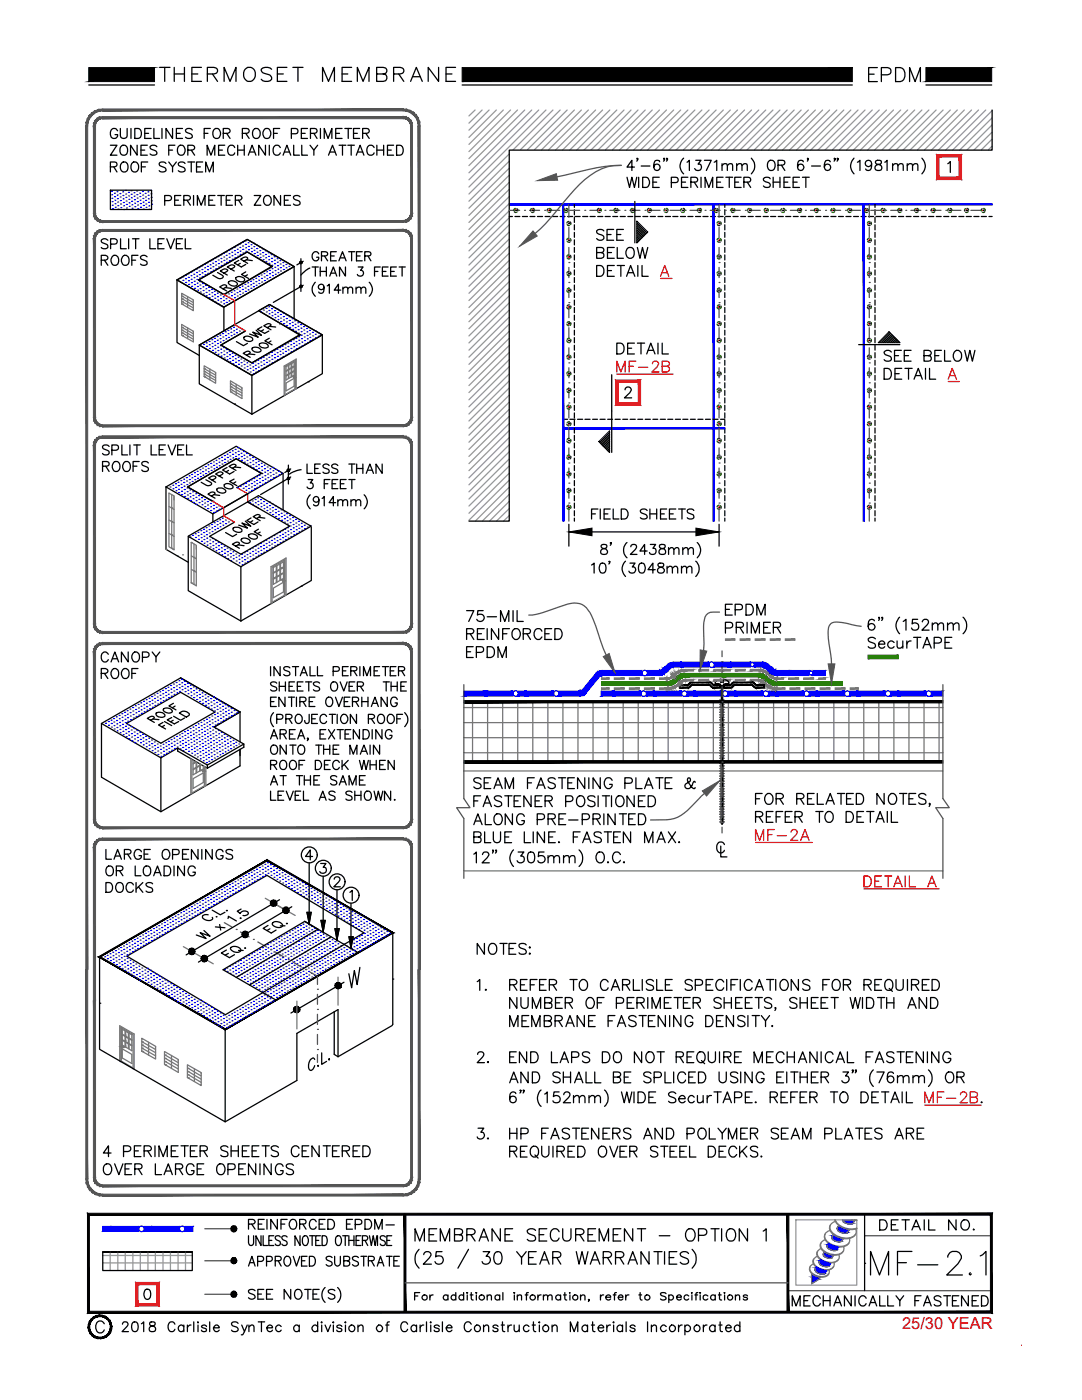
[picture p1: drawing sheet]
<svg xmlns="http://www.w3.org/2000/svg" width="216mm" height="279mm" viewBox="0 0 216 279" stroke-linecap="round" stroke-linejoin="round" font-family="sans-serif">
<defs><g id="words">
<text font-size="8.8" x="172.5" y="255.8">MF-2.1</text>
<g font-size="6.2">
<text x="30.7" y="17.6">THERMOSET MEMBRANE</text>
<text x="172.2" y="17.6">EPDM</text>
</g>
<text font-size="5.7" fill="#f00" x="171.1" y="178.5">DETAIL A</text>
<g font-size="5.3">
<text x="31.7" y="42.3">PERIMETER ZONES</text>
<text x="51.2" y="187.3">EQ.</text>
<text x="43" y="192.3">EQ.</text>
</g>
<g font-size="4.9">
<text x="174.3" y="246.6">DETAIL NO.</text>
<text x="157" y="261.8">MECHANICALLY FASTENED</text>
</g>
<text font-size="3.3" fill="#f00" x="180" y="265.2">25/30 YEAR</text>
</g></defs>
<!-- layer: EPDM1 -->
<g fill="#00f" stroke="#00f" stroke-width=".2">
<path d="M101.6 40.7v.2l96.4-.2zM101.6 40.9l96.4-.2v.2z"/>
<path d="M142.3 40.8l.2 63.2v-63.2zM142.3 40.8l.2 63.2h-.2z"/>
<path d="M112.4 85.4v.2l32.2-.2zM112.4 85.6l32.2-.2v.2z"/>
<path d="M112.3 40.8v63.2h.2zM112.3 40.8h.2v63.2z"/>
<path d="M172.2 40.8l.3 63.2v-63.2zM172.2 40.8l.3 63.2h-.3z"/>
</g>
<!-- layer: DETAIL -->
<g fill="none" stroke="#000" stroke-width=".25">
<path d="M125.1 35.4l.5 2 .5-2 .5 2 .5-2M126.6 33.3h-1.5l1-1.3v2M127.3 31.7h-.2v-.1l.2 .1-.2 .5M127.4 35.4v2M127.9 33.1h1.8M128.2 35.4h.7a1.08 1.08 0 0 1 .7 1 1.08 1.08 0 0 1-.7 1h-.7zM130.3 36.4h.7M131.5 35.4h-1.2v2h1.2M131.6 32.3a.58 .58 0 0 0-.5-.3 .58 .58 0 0 0-.5 .4 1.14 1.14 0 0 0 .4 1.6 .64 .64 0 0 0 .7-.6 .64 .64 0 0 0-.6-.7 .64 .64 0 0 0-.7 .6M132.6 31.7h-.2l.1-.1 .1 .1-.2 .5M133.2 31.7h-.2l.1-.1 .1 .1-.2 .5M134 36.4h.8h.3l.2-.3a.53 .53 0 0 0-.5-.7h-.8v2"/>
<path d="M136 36.4h.8M136.4 31.6a2.05 2.05 0 0 0 0 3.1M137.1 32.4l.5-.4v2M137.3 35.4h-1.3v2h1.3M137.9 36.4l1.1-.1 .2-.3-.2-.5-1.1-.1v2M138.5 36.4l.7 1M138.8 32h1.1l-.6 .8a.65 .65 0 0 1 .7 .7 .65 .65 0 0 1-.9 .5l-.3-.1-.2-.3M139.9 35.4v2M140.6 32h1.3l-1 2M140.7 37.4v-2l.7 2 .8-2v2M142.5 32.4l.5-.4v2M143 36.4h.8"/>
<path d="M144.1 33l.4-.3 .5 .1 .1 1.2M144.1 32.7v1.3M144.3 35.4h-1.3v2h1.3M144.8 35.4h1.4M145.1 33l.5-.3 .5 .1 .1 1.2M145.5 35.4v2M146.6 36.4h.8M147 33l.5-.3 .5 .1 .1 1.2M147 32.7v1.3M147.9 35.4h-1.3v2h1.3M148.1 33l.5-.3 .4 .1 .1 1.2M148.4 36.4l1.2-.1 .2-.3-.2-.5-1.2-.1v2"/>
<path d="M149.1 36.4l.7 1M149.9 31.6a2.14 2.14 0 0 1 0 3.1M153.5 32.1a1.01 1.01 0 0 1 1.2 .7 1.01 1.01 0 0 1-.6 1.2 1.07 1.07 0 0 1-1-.8 1.07 1.07 0 0 1 .4-1.1zM153.7 35.7a.76 .76 0 0 0-.8-.3 .76 .76 0 0 0-.6 .5l.4 .4 .6 .1a.52 .52 0 0 1 .2 .9 .99 .99 0 0 1-1.2-.2M154.3 36.4h1.3M154.3 35.4v2M155.3 33l1.1-.2 .2-.3-.1-.3-.4-.2h-.8v2M155.6 35.4v2M155.9 33l.7 1M156.4 36.4h.8M157.7 35.4h-1.3v2h1.3M158.3 36.4h.8"/>
<path d="M159.5 35.4h-1.2v2h1.2M160.1 35.4h1.4M160.3 32.3a.59 .59 0 0 0-.9-.2 1.57 1.57 0 0 0 0 1.8 .64 .64 0 0 0 1-.3 .64 .64 0 0 0-.5-.8 .64 .64 0 0 0-.8 .5M160.8 35.4v2M161.3 31.7h-.2l.1-.1 .1 .1-.2 .5M161.9 33.1h1.8M165.7 32.3a.58 .58 0 0 0-.6-.3 .58 .58 0 0 0-.5 .4 1.14 1.14 0 0 0 .5 1.6 .64 .64 0 0 0 .7-.6 .64 .64 0 0 0-.6-.7 .64 .64 0 0 0-.7 .6M166.6 31.7h-.2l.1-.1 .1 .1-.2 .5M167.2 31.7h-.2l.1-.1 .1 .1-.2 .5M170.4 31.6a2.14 2.14 0 0 0 0 3.1M171.1 32.4l.5-.4v2M173.9 32.7a.64 .64 0 0 1-.9 .5 .64 .64 0 0 1-.2-1 .64 .64 0 0 1 1 .1 1.9 1.9 0 0 1-.2 1.6 .64 .64 0 0 1-.9-.2"/>
<path d="M174.8 32.1l-.1 .4 .3 .3a.75 .75 0 0 1 .8 .2 .75 .75 0 0 1 0 .9 .88 .88 0 0 1-1.2-.3 1.03 1.03 0 0 1 1.2-.9l.1-.4a.76 .76 0 0 0-1.1-.2zM176.5 32.4l.5-.4v2M178.1 33l.5-.3 .5 .1 .1 1.2M178.1 32.7v1.3M179.2 33l.4-.3 .5 .1 .1 1.2M181 33l.5-.3 .5 .1 .1 1.2M181 32.7v1.3M182.1 33l.5-.3 .5 .1v1.2M184 31.6a2.14 2.14 0 0 1 0 3.1M198 22v8h-96.4v74h-8M101.6 43.2h.6M102.8 43.2h.9"/>
<path d="M102.9 42h.1M104.2 43.2h1.1M105.8 43.2h.9M106.3 42h.1M107.2 43.2h1.1M108.8 43.2h.9M109.6 42h.1M110.3 43.2h1M111.8 43.2h.9M112.9 42h.1M113.3 43.2h1M113.5 44.6h.1"/>
<path d="M113.5 47.9h.1M113.5 51.3h.1M113.5 54.6h.1M113.5 57.9h.1M114.6 40.8v.6M114.6 41.9v1M114.6 43.4v1M114.6 44.9v1M114.6 46.4v1M114.6 47.9v1M114.6 49.4v1M114.6 50.9v1"/>
<path d="M114.6 52.4v1M114.6 53.9v1M114.6 55.4v1M114.6 56.9v1M114.6 58.4v1M114.6 59.9v1M114.7 43.2h1.1M116.3 43.2h1M117.7 43.2h1.1M119.3 43.2h1M119.6 42h.1M120.7 43.2h1.1"/>
<path d="M122.3 43.2h.9M122.9 42h.1M123.8 43.2h1M125.3 43.2h1M126.3 42h.1M126.7 40.2v8.3M126.8 43.2h1M127.1 44.5l2 2M127.1 44.8l1.8 1.8M127.1 45.2l1.6 1.6M127.1 45.5l1.4 1.5M127.1 45.9l1.3 1.3"/>
<path d="M127.1 46.3l1.1 1.1M127.1 46.6l.9 .9M127.1 47l.7 .7M127.1 47.3l.5 .6M127.1 47.7l.4 .4M127.1 48l.2 .2M127.1 48.4h.1M128.3 43.2h1M129.6 42h.1M129.8 43.2h1M131.3 43.2h1M132.8 43.2h1"/>
<path d="M132.9 42h.1M134.3 43.2h1M135.8 43.2h1M136.2 42h.1M137.3 43.2h1M138.8 43.2h1M139.6 42h.1M140.3 43.2h1M141.8 43.2h1M142.9 42h.1M143.3 43.2h1M143.5 44.6h.1"/>
<path d="M143.5 47.9h.1M143.5 51.3h.1M143.5 54.6h.1M143.5 57.9h.1M144.6 40.8v.6M144.6 41.9v1M144.6 43.4v1M144.6 44.9v1M144.6 46.4v1M144.6 47.9v1M144.6 49.4v1M144.6 50.9v1"/>
<path d="M144.6 52.4v1M144.6 53.9v1M144.6 55.4v1M144.6 56.9v1M144.6 58.4v1M144.6 59.9v1M144.8 43.2h1M146.2 42h.1M146.3 43.2h1M147.8 43.2h1M149.3 43.2h1M149.6 42h.1"/>
<path d="M150.8 43.2h1M152.3 43.2h1M152.9 42h.1M153.8 43.2h1M155.3 43.2h1M156.2 42h.1M156.8 43.2h1M158.3 43.2h1M159.6 42h.1M159.8 43.2h1M161.3 43.2h1M162.8 43.2h1"/>
<path d="M162.9 42h.1M164.3 43.2h1M165.8 43.2h1M166.2 42h.1M167.3 43.2h1M168.8 43.2h1M169.6 42h.1M170.3 43.2h1M171.8 43.2h1M172.9 42h.1M173.3 43.2h1M173.5 44.6h.1"/>
<path d="M173.5 47.9h.1M173.5 51.3h.1M173.5 54.6h.1M173.5 57.9h.1M174.6 40.8v.6M174.6 41.9v1M174.6 43.4v1M174.6 44.9v1M174.6 46.4v1M174.6 47.9v1M174.6 49.4v1M174.6 50.9v1"/>
<path d="M174.6 52.4v1M174.6 53.9v1M174.6 55.4v1M174.6 56.9v1M174.6 58.4v1M174.6 59.9v1M174.8 43.2h1M176.2 42h.1M176.3 43.2h1M177.8 43.2h1M179.3 43.2h1M179.5 42h.1"/>
<path d="M180.8 43.2h1M182.3 43.2h1M182.9 42h.1M183.8 43.2h1M185.3 43.2h1M186.2 42h.1M186.8 43.2h1M188.3 43.2h1M189.5 42h.1M189.8 43.2h1M191.3 43.2h1M192.8 43.2h1"/>
<path d="M192.9 42h.1M194.3 43.2h1M195.8 43.2h1M196.2 42h.1M197.3 43.2h.7M113.5 67.9h.1M113.5 64.6h.1M113.5 61.2h.1M113.5 71.3h.1M113.5 74.6h.1M113.5 77.9h.1M114.6 61.4v1"/>
<path d="M114.6 62.9v1M114.6 64.4v1M114.6 65.9v1M114.6 67.4v1M114.6 68.9v1M114.6 70.4v1M114.6 71.9v1M114.6 73.4v1M114.6 74.9v1M114.6 76.4v1M114.6 77.9v1M114.6 79.4v1"/>
<path d="M143.5 67.9h.1M143.5 64.6h.1M143.5 61.2h.1M143.5 71.3h.1M143.5 74.6h.1M143.5 77.9h.1M144.6 61.4v1M144.6 62.9v1M144.6 64.4v1M144.6 65.9v1M144.6 67.4v1M144.6 68.9v1"/>
<path d="M144.6 70.4v1M144.6 71.9v1M144.6 73.4v1M144.6 74.9v1M144.6 76.4v1M144.6 77.9v1M144.6 79.4v1M171.3 68.8h8.2M173.5 67.9h.1M173.5 64.6h.1M173.5 61.2h.1M173.5 71.3h.1"/>
<path d="M173.5 74.6h.1M173.5 77.9h.1M174.6 61.4v1M174.6 62.9v1M174.6 64.4v1M174.6 65.9v1M174.6 67.4v1M174.6 68.9v1M174.6 70.4v1M174.6 71.9v1M174.6 73.4v1M174.6 74.9v1"/>
<path d="M174.6 76.4v1M174.6 77.9v1M174.6 79.4v1M177.6 66.4l-2 2M177.7 66.5l-1.7 1.9M177.9 66.7l-1.6 1.7M178.1 66.9l-1.5 1.5M178.3 67.1l-1.3 1.3M178.4 67.3l-1.1 1.1M178.6 67.4l-.9 1M178.8 67.6l-.7 .8M179 67.8l-.6 .6"/>
<path d="M179.2 68l-.4 .4M179.3 68.1l-.2 .3M179.5 68.3v.1M112.4 83.7h.9M113.5 81.3h.1M113.5 94.6h.1M113.5 91.3h.1M113.5 87.9h.1M113.5 84.6h.1M113.5 97.9h.1M113.7 83.7h1M114.6 80.9v1"/>
<path d="M114.6 82.4v1M114.6 83.9v1M114.6 85.4v1M114.6 86.9v1M114.6 88.4v1M114.6 89.9v1M114.6 91.4v1M114.6 92.9v1M114.6 94.4v1M114.6 95.9v1M114.6 97.4v1M114.6 98.9v1"/>
<path d="M115.2 83.7h1.1M116.7 83.7h1M118.3 83.7h.9M119.7 83.7h1M121.3 83.7h.9M121.6 86.3l-2 2M121.6 86.7l-1.8 1.8M121.6 87l-1.6 1.7M121.6 87.4l-1.4 1.4M121.6 87.7l-1.3 1.3M121.6 88.1l-1.1 1.1M121.6 88.4l-.9 1"/>
<path d="M121.6 88.8l-.7 .7M121.6 89.1l-.6 .6M121.6 89.5l-.4 .4M121.6 89.9l-.2 .2M121.6 90.2h.1M122.1 82v8.3M122.7 83.7h1.1M124.3 83.7h.9M125.7 83.7h1.1M127.3 83.7h.9M128.7 83.7h1.1M130.3 83.7h.9"/>
<path d="M131.8 83.7h1M133.2 83.7h1.1M134.8 83.7h1M136.2 83.7h1.1M137.8 83.7h.9M139.2 83.7h1.1M140.8 83.7h.9M142.3 83.7h1M143.5 81.3h.1M143.5 94.6h.1M143.5 91.3h.1M143.5 87.9h.1"/>
<path d="M143.5 84.6h.1M143.5 97.9h.1M143.8 83.7h.8M144.6 80.9v1M144.6 82.4v1M144.6 83.9v1M144.6 85.4v1M144.6 86.9v1M144.6 88.4v1M144.6 89.9v1M144.6 91.4v1M144.6 92.9v1"/>
<path d="M144.6 94.4v1M144.6 95.9v1M144.6 97.4v1M144.6 98.9v1M173.5 81.3h.1M173.5 94.6h.1M173.5 91.3h.1M173.5 87.9h.1M173.5 84.6h.1M173.5 97.9h.1M174.6 80.9v1M174.6 82.4v1"/>
<path d="M174.6 83.9v1M174.6 85.4v1M174.6 86.9v1M174.6 88.4v1M174.6 89.9v1M174.6 91.4v1M174.6 92.9v1M174.6 94.4v1M174.6 95.9v1M174.6 97.4v1M174.6 98.9v1M113.5 101.2h.1"/>
<path d="M113.5 106.2h29.7M113.5 104.6v4.4M114.6 100.4v1M114.6 101.9v1M114.6 103.4v.6M143.5 101.2h.1M144.6 100.4v1M144.6 101.9v1M144.6 103.4v.6M173.5 101.2h.1M174.6 100.4v1M174.6 101.9v1"/>
<path d="M174.6 103.4v.6M142.8 136l-.1 .4 .8 .1 .3 .2M143.7 136.6l.2 .2v27.5l.2 .2 .1-.2v-27.5M143.8 135.5v.7h.5v-.7M143.8 135.6l-.9 .4M144.3 136.8h.1M144.3 136.8h-.1M144.3 135.6l1 .4 .1 .3v.1l-.7 .1-.3 .2M144.4 136.6l-.1 .2M63.4 185.4l-16.3 9.7M66.1 187l-16.3 9.6M68.6 196l-10.5 6.2"/>
<path d="M68.7 188.5l3.9-2.3-19.3-11.5-28 16.1 19.7 11.7 23.7-14M71.5 190.1l-10.7-6.2-16.3 9.6 10.6 6.1"/>
</g>
<!-- layer: 0 -->
<g fill="none" stroke="#000" stroke-width=".25">
<path d="M17.7 17h13.1M92.2 17h77.9M184.8 17h13.1M22 29h1.3l-1.3 2h1.3M22 33.3l1.2-.1 .1-.3v-.4l-.4-.2h-.9v2M22 38h8.2v3.8h-8.2zM22.7 33.3l.6 1M23.5 26.1a.74 .74 0 0 0-.9-.5 .74 .74 0 0 0-.6 .8 .83 .83 0 0 0 .3 1.1 .83 .83 0 0 0 1-.1l.2-.5h-.5M24 25.6v1.5a.69 .69 0 0 0 .7 .5 .69 .69 0 0 0 .7-.5v-1.5M24.3 29.1a.93 .93 0 0 1 1.1 .3 .93 .93 0 0 1 0 1.1 .74 .74 0 0 1-.9 .5 .74 .74 0 0 1-.6-.8 1.15 1.15 0 0 1 .4-1.1zM24.4 32.4a.93 .93 0 0 1 1.1 .3 .93 .93 0 0 1 0 1.2 .74 .74 0 0 1-.9 .4 .74 .74 0 0 1-.6-.7 1.15 1.15 0 0 1 .4-1.2zM26.1 25.6v2"/>
<path d="M26.5 32.4a.99 .99 0 0 1 1.2 .7 .99 .99 0 0 1-.6 1.2 1.04 1.04 0 0 1-1-.7 1.04 1.04 0 0 1 .4-1.2zM26.9 25.6h.7a1.08 1.08 0 0 1 .6 1 1.08 1.08 0 0 1-.6 1h-.7zM27.4 29v2l-1.4-2v2M28.1 30h.8M28.2 33.3h.8M28.9 26.6h.7M29.4 29h-1.3v2h1.3M29.5 32.3h-1.3v2M30.2 25.6h-1.3v2h1.3M30.7 25.6v2h1.1M31.3 29.3a.76 .76 0 0 0-.7-.4 .76 .76 0 0 0-.7 .5l.3 .3 .7 .3a.48 .48 0 0 1 .4 .4 .48 .48 0 0 1-.2 .5 .99 .99 0 0 1-1.2-.2M32.3 25.6v2"/>
<path d="M33.1 32.6a.76 .76 0 0 0-.7-.3 .76 .76 0 0 0-.6 .5l.3 .4a1.04 1.04 0 0 1 1 .6v.3a.99 .99 0 0 1-1.3 0M33.7 32.3l.7 1 .8-1M33.7 30h.7M34.4 25.6v2l-1.3-2v2M34.4 33.3v1M34.9 29h-1.2v2M35.2 26.6h.8M35.8 29.1a.97 .97 0 0 1 1.1 .4 .97 .97 0 0 1-.2 1.2 .83 .83 0 0 1-1.1 .1 .83 .83 0 0 1-.2-1.1zM36.4 25.6h-1.2v2h1.2M36.9 32.6a.76 .76 0 0 0-.7-.3 .76 .76 0 0 0-.6 .5l.2 .3 .7 .3a.48 .48 0 0 1 .4 .4 .48 .48 0 0 1-.2 .4 .99 .99 0 0 1-1.1-.1M37.5 30h.9a.5 .5 0 0 0 .4-.6l-.4-.4h-.9v2M37.5 32.3h1.3"/>
<path d="M38.2 30l.6 1M38.2 32.3v2M38.4 25.9a.76 .76 0 0 0-.8-.3 .76 .76 0 0 0-.6 .5l.2 .3 .8 .3a.48 .48 0 0 1 .3 .4 .48 .48 0 0 1-.1 .4 .99 .99 0 0 1-1.2-.1M39.2 33.3h.8M40.4 32.3h-1.2v2h1.2M40.7 26.6h.8M41 34.3v-2l.8 2 .8-2v2M41.3 31v-2l.8 2 .8-2v2M42 25.6h-1.3v2M42.9 25.7a.97 .97 0 0 1 1.1 .5 .97 .97 0 0 1-.2 1.2 .83 .83 0 0 1-1.1 .1 .83 .83 0 0 1-.2-1.1zM43.6 30h.8M44.5 26.6h.9a.5 .5 0 0 0 .5-.6l-.5-.4h-.9v2"/>
<path d="M44.8 29h-1.2v2h1.2M45.2 26.6l.7 1M46.8 29.4a.72 .72 0 0 0-.8-.4 .72 .72 0 0 0-.6 .7 .83 .83 0 0 0 .3 1.1 .83 .83 0 0 0 1.1-.1v-.2M47.4 30h1.3M47.4 29v2M48.4 26.6l1.1-.1 .2-.3-.2-.5-1.1-.1v2M48.7 29v2M49 26.6l.7 1M49.5 31l.8-2 .8 2M49.8 30.3h1M50.8 25.7a.99 .99 0 0 1 1.2 .7 .99 .99 0 0 1-.7 1.2 1.04 1.04 0 0 1-1-.7 1.04 1.04 0 0 1 .5-1.2zM52.8 25.7a.98 .98 0 0 1 1.2 .5 .98 .98 0 0 1-.2 1.2 .77 .77 0 0 1-.8 .2 .77 .77 0 0 1-.5-.7v-.5z"/>
<path d="M53 29v2l-1.4-2v2M53.7 29v2M54.6 26.6h.7M55.8 25.6h-1.2v2M55.9 29.4a.74 .74 0 0 0-.8-.4 .74 .74 0 0 0-.6 .7 .83 .83 0 0 0 .2 1.1 .83 .83 0 0 0 1.1-.1l.1-.2M56.5 31l.7-2 .8 2M56.8 30.3h1M58.1 26.7h.9a.53 .53 0 0 0 .5-.5 .53 .53 0 0 0-.5-.6h-.9v2M58.6 29v2h1.1M60.1 26.6h.8M60.2 29v2h1.2M61.4 25.6h-1.3v2h1.3"/>
<path d="M61.9 29l.7 1 .8-1M61.9 26.6l1.2-.1 .2-.3-.2-.5-1.2-.1v2M62.6 26.6l.7 1M62.6 30v1M63.9 25.6v2M64.7 27.6v-2l.8 2 .7-2v2M65.5 31l.9-2 .7 2M65.8 30.3h1M67 26.6h.7M67.7 29h1.3M68.3 25.6h-1.3v2h1.3M68.3 29v2"/>
<path d="M68.8 25.6h1.4M69.4 29h1.3M69.5 25.6v2M70.1 29v2M70.5 26.6h.8M71.1 31l.8-2 .7 2M71.4 30.3h1M71.8 25.6h-1.3v2h1.3M72.4 26.6l1.1-.1 .2-.3-.2-.5-1.1-.1v2M73 26.6l.7 1M74.6 29.4a.74 .74 0 0 0-.8-.4 .74 .74 0 0 0-.6 .7 .84 .84 0 0 0 .3 1.1 .84 .84 0 0 0 1.1-.1v-.2M75.2 30h1.4"/>
<path d="M75.2 29v2M76.6 29v2M77.3 30h.8M78.5 29h-1.2v2h1.2M79.1 29h.7a1.08 1.08 0 0 1 .7 1 1.08 1.08 0 0 1-.7 1h-.7zM35.3 55.9l14-8.1 9.4 5.4-14.1 8.1zM35.3 55.9l14-8.1 9.4 5.4-14 8.1zM35.3 55.9v12.5l4.5 2.5M39.6 55.9l9.7-5.6 4.9 2.9-9.5 5.6zM39.6 55.9l9.7-5.6 5.1 2.9-9.7 5.6zM43.4 54.4l1 .6 .1 .1-.1 .3-.7 .2-1.2-.7M44.5 57.6l.6-.3 .1-.3-.5-.2-.9 .5 1.4 .8"/>
<path d="M44.7 54.5l.7-.5-.3-.3h-.3l-.8 .4 1.4 .8M45 57.4l1.2 .2M45.6 56.3a1.15 1.15 0 0 1 1.8 .5 1.1 1.1 0 0 1-1.8-.5zM46.1 53.7l.6-.3 .1-.2v-.2l-.6-.1-.8 .4 1.4 .8M47.1 55.4a1.17 1.17 0 0 1 1.7 .5 1.07 1.07 0 0 1-1.8-.4zM47.6 52l-.8 .5 1.3 .8 .9-.5M47.9 52.6l-.5 .3M48.7 52.1l.7-.5v-.2l-.5-.1-.9 .4 1.4 .9M49 54.3l-.8 .5 1.4 .8M49.2 51.8l1.1 .2M49.4 54.8l-.6 .3M58.7 53.2v10.4"/>
<path d="M60 51.6v6.6M60.5 56.9l-6 3.5M60.5 52.1l-1.3 .8M61.8 53.5l-.8 .5-1 .9M39.8 68.9l14-8.1 10.5 6-14 8.1M39.8 68.9l10.5 6M39.8 68.9v7.7l10.5 6.1M44.7 61.3v4.7M46.8 64.8l-7 4.1 10.5 6 14-8.1-10.5-6-2.2 1.2 8.1 4.8-9.4 5.6-6.2-3.5 4.8-2.8M47.2 68.2l1.4 .8 .8-.5M48.7 67.3a1.17 1.17 0 0 1 1.7 .5 1.07 1.07 0 0 1-1.7-.4zM49.2 70.9l.7-.5-.2-.3h-.3l-.9 .4 1.4 .8"/>
<path d="M49.7 70.6l1.2 .2M50.3 74.9v7.8M50.3 69.5a1.23 1.23 0 0 1 1.8 .5 1.15 1.15 0 0 1-1.8-.4zM51.1 65.9l1.1 1-1.8-.6 1.1 1-1.7-.6M51.6 62l8.4 4.8-9.7 5.6-6.2-3.5 4.9-2.9M51.8 68.6a1.38 1.38 0 0 1 1.7 .4v.2a1.12 1.12 0 0 1-1.8-.5zM52.3 65.2l-.9 .5 1.4 .8 .9-.4M52.6 65.8l-.6 .3M53.3 65.4l.8-.5-.2-.3h-.4l-.9 .4 1.5 .8M53.7 67.5l-.9 .5 1.5 .8M53.8 65.1l1.2 .2M54.1 68.1l-.6 .3"/>
<path d="M61.5 76.2h.1M64.3 66.8v7.8l-14 8.1M122.1 74.8v7.2M33.1 97.2l14-8.1 9.4 5.4-14 8.1zM33.1 97.2v12.4l4.5 2.6M41.1 95.7l1 .6 .1 .3-.2 .2-.6 .1-1.3-.6M42.2 99l.6-.3 .1-.2-.1-.2-.7-.1-.6 .4 1.4 .8M42.3 95.8l.6-.3 .1-.3-.5-.2-.9 .4 1.4 .9M42.6 98.7l1.2 .2M43.3 97.6a1.15 1.15 0 0 1 1.8 .5 1.15 1.15 0 0 1-1.9-.4zM43.7 95l.8-.5-.3-.3h-.3l-.9 .4 1.4 .8M44.8 96.7a1.15 1.15 0 0 1 1.7 .6 1.12 1.12 0 0 1-1.8-.5z"/>
<path d="M45.3 93.3l-.9 .5 1.4 .8 .9-.5M45.6 93.9l-.5 .3M46.4 93.5l.6-.4v-.3l-.4-.1-.9 .4 1.4 .8M46.7 95.6l-.9 .5 1.5 .8M46.8 80.6h.1M46.8 93.2l1.2 .1M47 96.2l-.5 .3M47.3 97.3l4.9-2.8-5.1-2.9-9.7 5.6 5.1 2.9M49.4 98.5l-4.8 2.8M52.2 94.5l-5.1-2.9-9.7 5.6 5.1 2.9M52.2 94.5h.1M56.5 94.5v7.3"/>
<path d="M57.5 92.8v3.8M58 95.2l-6 3.5M58 93.6l-1.2 .7M60.1 93.8l-.9 .1-1.7 .8M37.6 107l14-8.1 10.5 6.1-14 8.1-10.5-6.1M37.6 107.2v10.7l10.5 6M42.5 100.1h.1M42.5 102.6v1.6M45 106.3l1.4 .8 .8-.5M46.5 105.4a1.14 1.14 0 0 1 1.8 .5 1.12 1.12 0 0 1-1.8-.4zM46.8 104.2l-4.9 2.8M47 109l.6-.3 .1-.4-.4-.1-.9 .4 1.4 .8"/>
<path d="M47.5 108.7l1.2 .2M48.1 113.2v10.7M48.1 107.7a1.15 1.15 0 0 1 1.8 .4 1.1 1.1 0 0 1-1.8-.4zM49 104l1.1 1-1.8-.6 1.1 1-1.8-.6M49.4 100.2l8.4 4.8M49.6 106.8a1.17 1.17 0 0 1 1.8 .5 1.07 1.07 0 0 1-1.8-.5zM50.1 103.4l-.9 .5 1.4 .8 .9-.5M50.4 103.9l-.5 .4M51.2 103.5l.7-.5-.2-.3h-.3l-.9 .4 1.4 .8M51.6 105.6l-.9 .5 1.4 .8M51.6 103.2l1.2 .2M51.9 106.2l-.5 .3"/>
<path d="M57.8 105l-9.7 5.6-6.2-3.6M60.1 117h.1M62.1 105.1v10.8l-14 8M118 112.8l.5-.4v2M118 102.6h.8M119.3 101.6h-1.3v2M119.8 101.6v2M119.9 112.5a.69 .69 0 0 1 .9 .3 1.66 1.66 0 0 1-.2 1.5 .64 .64 0 0 1-.9-.3 1.5 1.5 0 0 1 .2-1.5zM120.1 108.7a.39 .39 0 0 0-.2 .4 .39 .39 0 0 0 .3 .3 .72 .72 0 0 1 .8 .3 .72 .72 0 0 1 0 .9h-.9a.59 .59 0 0 1-.2-.7 .59 .59 0 0 1 .6-.4l.3-.1a.44 .44 0 0 0 .2-.7zM120.5 102.6h.8M121.7 112.1h-.2h.2l-.2 .5M121.8 101.6h-1.3v2h1.3"/>
<path d="M122 108.4h-.2h.2l-.2 .4M122.4 101.6v2h1.1M124 101.6h.6a1.06 1.06 0 0 1 .7 1 1.06 1.06 0 0 1-.7 1h-.6zM124.8 112a2.03 2.03 0 0 0 0 3M125.1 108.3a2.03 2.03 0 0 0 0 3M125.7 112.4h1l-.5 .7a.64 .64 0 0 1 .7 .8 .64 .64 0 0 1-.9 .5l-.5-.4M125.9 109.1l.1-.3a.7 .7 0 0 1 .9 0 .67 .67 0 0 1-.2 .9l-.9 .9h1.3M127.7 112.5a.64 .64 0 0 1 .9 .3 1.01 1.01 0 0 1-.6 1.6 .88 .88 0 0 1-.6-1.2zM129.1 101.9a.76 .76 0 0 0-.7-.4 .76 .76 0 0 0-.6 .6l.2 .2 .7 .3a.48 .48 0 0 1 .4 .4 .48 .48 0 0 1-.2 .5 .99 .99 0 0 1-1.1-.2M129.1 110h-1.4l.9-1.3v1.9M129.7 102.6h1.3M129.7 101.6v2"/>
<path d="M129.8 108.7h1l-.5 .7a.67 .67 0 0 1 .6 1 .67 .67 0 0 1-1.1 .2l-.2-.3M130.7 113.7h-1.4l1-1.3v2M131 101.6v2M131.4 112.5a.39 .39 0 0 0-.1 .4 .39 .39 0 0 0 .3 .2 .72 .72 0 0 1 .8 .3 .72 .72 0 0 1-.1 .9 .82 .82 0 0 1-1.1-.3 .77 .77 0 0 1 1-.9 .44 .44 0 0 0 .1-.6zM131.7 108.7a.42 .42 0 0 0 .2 .7 .72 .72 0 0 1 .8 .3 .72 .72 0 0 1-.1 .9h-.6l-.4-.1a.74 .74 0 0 1 .1-.8 .74 .74 0 0 1 .7-.3 .42 .42 0 0 0 .2-.7zM131.8 102.6h.8M133 101.6h-1.2v2h1.2M133.1 113.4l.5-.4 .5 .1 .1 1.3M133.1 113v1.4M133.4 109.7l.5-.4 .4 .1 .2 1.2M133.4 109.3v1.3M133.6 102.6h.7"/>
<path d="M134.2 113.4l.4-.4 .5 .1 .1 .3v1M134.5 109.7l.4-.4 .5 .1 .1 1.2M134.8 101.6h-1.2v2h1.2M135.4 101.6h1.4M136 113.4l.5-.4 .4 .1 .1 1.3M136 113v1.4M136.1 101.6v2M136.2 109.7l.6-.4 .4 .1 .1 1.2M136.2 109.3v1.3M137 113.4l.5-.4 .5 .1 .1 1.3M137.3 109.7l.5-.4 .5 .1 .1 1.2M138.4 101.9a.73 .73 0 0 0-.7-.3 .73 .73 0 0 0-.6 .5l.2 .2 1 .4a.5 .5 0 0 1 0 .8 .99 .99 0 0 1-1.2-.2"/>
<path d="M138.8 112a2.03 2.03 0 0 1 0 3M139.1 108.3a2.03 2.03 0 0 1 0 3M143.5 104.6v4.4M144.8 125.3l1.2-.1a.56 .56 0 0 0 .2-.6 .56 .56 0 0 0-.5-.4h-.9v2.2M144.8 121.6h.8M146.1 120.6h-1.3v2.2h1.3M146.7 121.7l1.2-.1a.58 .58 0 0 0 0-.9l-1.2-.1v2.2M146.9 125.2l1.2-.1 .3-.3-.1-.4-.5-.2h-.9v2.2M147.6 125.2l.8 1.2M148.9 120.6h.7a1.15 1.15 0 0 1 .7 1.1 1.15 1.15 0 0 1-.7 1.1h-.7zM149.1 124.2v2.2M149.9 126.4v-2.2l.8 2.2 .8-2.2v2.2"/>
<path d="M151 122.8v-2.2l.9 2.2 .8-2.2v2.2M152.4 125.2h.8M153.7 124.2h-1.3v2.2h1.3M154.3 125.2l1.2-.1 .3-.3-.1-.4-.4-.2h-1v2.2M155 125.2l.8 1.2M20.2 144.4l11.9 6.8M20.2 144.4v10.7M25.2 144.4l10.8-6.2 6.9 3.9-10.8 6.2zM30 143.7l.8-.5-.2-.2-.4-.1-.8 .5 1.4 .8M30.5 143.5l1.2 .1M31.2 142.3a1.23 1.23 0 0 1 1.7 .6 1.12 1.12 0 0 1-1.8-.5zM32.1 151.2v10.8"/>
<path d="M32.5 144.2l-.9 .5 1.4 .8M32.7 141.5a1.23 1.23 0 0 1 1.7 .5 1.15 1.15 0 0 1-1.8-.4zM32.8 144.8l-.5 .3M32.8 144l1.5 .8M34.3 143.2l-.9 .5 1.4 .8 .9-.5M34.6 143.7l-.5 .3M34.6 140.4l-.9 .5 1.4 .8M34.6 142.9l1.4 .8 .8-.4M34.9 140.9l-.5 .4M35.4 149.3l-3.3 1.9M35.8 142.3a1.3 1.3 0 0 1 2 .2v.2l-.6 .4zM41.4 152.7l7.3-4.2v.6l-7.3 4.2"/>
<path d="M41.4 152.7l-6-3.4v.6l6 3.4M41.4 152.7v.6M47.9 149.5v3.4l-15.8 9.1-11.8-6.9M47.9 142.1l-11.9-6.8-15.8 9.1M47.9 142.1v6M47.9 142.1l-5.2 3 6 3.4M150.8 159.4h.8M152.1 158.4h-1.3v2.1M152.8 158.7l.4-.3a1.12 1.12 0 0 1 1.1 .8 1.12 1.12 0 0 1-.5 1.2 1.03 1.03 0 0 1-1.2-.4 1.03 1.03 0 0 1 .2-1.3zM154.9 159.4h.9a.58 .58 0 0 0 .5-.6l-.5-.4h-.9v2.1M155.6 159.4l.7 1.1M159 159.4h.9a.58 .58 0 0 0 .5-.6l-.5-.4h-.9v2.1"/>
<path d="M159.7 159.4l.7 1.1M161.1 159.4h.8M162.4 158.4h-1.3v2.1h1.3M163.1 158.4v2.1h1.2M165.1 159.8h1.1M167.1 158.4h1.4M167.8 158.4v2.1M168.9 159.4h.9M170.3 158.4h-1.4v2.1h1.4M170.9 158.4h.7a1.16 1.16 0 0 1 .7 1 1.16 1.16 0 0 1-.7 1.1h-.7zM176.4 158.4v2.1l-1.4-2.1v2.1M177.5 158.7l.2-.2a.98 .98 0 0 1 1.1 .3 .98 .98 0 0 1 0 1.2 .78 .78 0 0 1-.9 .5 .78 .78 0 0 1-.6-.8v-.5z"/>
<path d="M179.5 158.4h1.4M180.2 158.4v2.1M181.4 159.4h.8M182.7 158.4h-1.3v2.1h1.3M184.8 158.7a.8 .8 0 0 0-.8-.4 .8 .8 0 0 0-.7 .6l.2 .3 .8 .3a.52 .52 0 0 1 .5 .4 .52 .52 0 0 1-.3 .5 1.04 1.04 0 0 1-1.2-.2M53.3 171.7l25.1 14.5v18.2l-.2 .3-10.7 6.2M61.7 172.2v12.2M64.5 174.9v11.1M67.2 177.6v10M150.8 163l1.2-.1a.47 .47 0 0 0 0-.8l-1.2-.1v2.1M151.5 163l.7 1.1M152.9 163h.8"/>
<path d="M154.2 162h-1.3v2.1h1.3M154.9 163h.8M156.2 162h-1.3v2.1M156.7 163h.8M158 162h-1.3v2.1h1.3M158.6 163l1.3-.1 .2-.3-.1-.4-.4-.2h-1v2.1M159.4 163l.7 1.1M162.8 162h1.4M163.5 162v2.1M164.8 160.5l.9-2.1 .8 2.1M164.8 162.3l.4-.3a1.12 1.12 0 0 1 1.1 .8 1.12 1.12 0 0 1-.5 1.2 1.03 1.03 0 0 1-1.2-.4 1.03 1.03 0 0 1 .2-1.3zM168.8 162h.8a1.16 1.16 0 0 1 .7 1 1.16 1.16 0 0 1-.7 1.1h-.8z"/>
<path d="M171 163h.8M172.3 162h-1.3v2.1h1.3M172.9 162h1.5M173.7 162v2.1M174.8 164.1l.8-2.1 .8 2.1M175.1 163.4h1M177.1 162v2.1M177.9 162v2.1h1.2M185.6 160.4h-.2l.1-.1 .1 .1-.2 .5M19.8 191l33.5-19.3 25.1 14.5-33.5 19.3zM19.9 191v18.4l25 14.5v-18.4M19.9 191l25 14.5"/>
<path d="M40.7 185.7l1.2 1.1-2-.7 1.2 1.2-1.9-.7M41.5 182.6l-.2-.1a.7 .7 0 0 0-.9 .6 1.38 1.38 0 0 0 2 .3l-.1-.3M42.3 181.6l1.7 1 .9-.5M43 185l1.9 .2M43.2 182.9h.1M43.8 184.5l.2 1.1M45.2 181.7h.2M45.5 183.3l.1-.4 1.6 .9M47.9 183.2h.2M48.1 181.4l-.8 .4 .6 .5a.95 .95 0 0 1 1.6-.1 .8 .8 0 0 1-1 .5M60.8 183.9l2.6 1.5M70 180.3v9"/>
<path d="M71.8 193.1l-.5 3.4-.6-2.8-.5 3.4-.6-2.8M78.4 195.4h.1M78.4 186.2l-33.5 19.3M19.9 200.2h.1M66.7 201.9v8.5l.8 .5M67.5 210.9v-9.4l-8.3 4.7v9.4l-14.3 8.3M20.5 249.9h17.9v3.7h-17.9zM80.8 242.3v13.7M82.7 258.6h.7M82.8 247.7v-2.5l.9 2.5 1-2.5v2.5M83.6 249.3a2.59 2.59 0 0 0 0 3.8M83.7 258h-1v1.4"/>
<path d="M84.6 250.4l.1-.4 .3-.2a.79 .79 0 0 1 1 .5v.2l-.4 .6-1.1 1.2h1.6M85.6 246.4h.9M85.8 258.4v1M86.4 258.4a.57 .57 0 0 0-.6 .5M87.1 245.2h-1.5v2.5h1.5M87.9 247.7v-2.5l.9 2.5 .9-2.5v2.5M88.2 249.8h-1.1l-.2 1.1a.87 .87 0 0 1 1.3-.1 .87 .87 0 0 1-.1 1.3 .87 .87 0 0 1-1.3-.3M89.4 258.6a.51 .51 0 0 0-.8 0 .51 .51 0 0 0 0 .7 .51 .51 0 0 0 .8-.1M89.4 258.4v1M90.7 246.4l1.4-.1a.59 .59 0 0 0 0-1l-1.4-.1v2.5l1.4-.1a.67 .67 0 0 0 .2-.7 .67 .67 0 0 0-.6-.5M90.9 258.6a.51 .51 0 0 0-.7 0 .51 .51 0 0 0 0 .7 .51 .51 0 0 0 .7-.1M90.9 258v1.4"/>
<path d="M92.5 258.6a.51 .51 0 0 0-.7 0 .51 .51 0 0 0 0 .7 .51 .51 0 0 0 .7-.1M92.5 258v1.4M93.1 246.4h1.1a.65 .65 0 0 0 .6-.7l-.3-.4-.3-.1h-1.1v2.5M93.1 258h.2zM93.2 258.4v1M93.5 249.3l-2.1 3.8M93.8 258.4h.6M94 246.4l.8 1.3M94 258v1.2l.1 .2h.3M95 258h.1zM95.1 258.4v1M95.6 247.7l.9-2.5 1 2.5"/>
<path d="M95.9 246.9h1.2M96.4 249.8h1.3l-.7 .9a.81 .81 0 0 1 .9 .9 .81 .81 0 0 1-1.1 .7l-.4-.1-.2-.4M97.2 258.7l.2-.2a.38 .38 0 0 1 .7 .2v.7M97.2 258.4v1M98.9 249.9a.75 .75 0 0 1 1.1 .4 2.08 2.08 0 0 1-.2 1.9 .78 .78 0 0 1-1.1-.4 1.88 1.88 0 0 1 .2-1.9zM99.7 258.6a.51 .51 0 0 0-.8 0 .51 .51 0 0 0 0 .7 .51 .51 0 0 0 .8-.1M99.7 258.4v1M99.8 245.2v2.5l-1.6-2.5v2.5M100.3 258v1.4M100.8 246.4h.9M102.3 245.2h-1.5v2.5h1.5M102.5 258h.2z"/>
<path d="M102.6 258.4v1M103.1 249.8l1 1.2 .9-1.2M103.2 258.7a.55 .55 0 0 1 .8-.2l.1 .9M103.2 258.4v1M104.1 251v1.3M104.8 258.4h.5M105.4 258h-.3l-.1 1.4M105.5 251h.9M106.9 245.6a1.12 1.12 0 0 0-1.7 0 .62 .62 0 0 0 .5 .7l.7 .2a.61 .61 0 0 1 .5 .5 .61 .61 0 0 1-.2 .6 1.26 1.26 0 0 1-1.5-.3M107 249.8h-1.5v2.5h1.5M107.3 258.4v1M107.6 246.4h.9"/>
<path d="M107.7 252.3l.9-2.5 1 2.5M108 258.4a.57 .57 0 0 0-.7 .5M108 251.4h1.2M108.4 258.7l.4-.3 .4 .1 .1 .9M108.4 258.4v1M109.1 245.2h-1.5v2.5h1.5M109.3 258.7l.2-.2a.38 .38 0 0 1 .7 .2v.7M110.3 251l1.4-.1a.59 .59 0 0 0 0-1l-1.4-.1v2.5M111.1 251l.8 1.3M111.6 245.8a.89 .89 0 0 0-1.1-.6 .89 .89 0 0 0-.7 1 1.08 1.08 0 0 0 .2 1.1 1.08 1.08 0 0 0 1.2 .3l.4-.5M111.9 258.6a.53 .53 0 0 0-.8-.1 .53 .53 0 0 0 0 .8 .53 .53 0 0 0 .8-.1M111.9 258.4v1"/>
<path d="M112.3 245.2v1.8a.84 .84 0 0 0 .8 .7 .84 .84 0 0 0 .8-.7v-1.8M112.5 258.4h.5M112.7 258v1.2l.1 .2h.3M113.6 258h.2zM113.7 258.4v1M114.9 246.4h1a.65 .65 0 0 0 .6-.7l-.2-.4-.4-.1h-1v2.5M115 249.8l.5 2.5 .6-2.5 .6 2.5 .6-2.5M115.7 246.4l.8 1.3M115.8 258.7l.3-.2a.38 .38 0 0 1 .6 .2v.7M115.8 258.4v1M117.3 246.4h1M117.6 259.4h-.2h.2l-.2 .3"/>
<path d="M117.8 252.3l.9-2.5 1 2.5M118.1 251.4h1.2M118.8 245.2h-1.5v2.5h1.5M119.6 247.7v-2.5l.9 2.5 .9-2.5v2.5M119.8 258.4v1M120.4 251h1a.65 .65 0 0 0 .6-.7l-.2-.4-.4-.1h-1v2.5M120.5 258.4a.57 .57 0 0 0-.7 .5M120.9 258.9h.9a.51 .51 0 0 0-.6-.4 .51 .51 0 0 0-.3 .7 .51 .51 0 0 0 .8 .2l.1-.2M121.2 251l.8 1.3M122.4 246.4h.9M122.4 258.4h.5M122.8 251l1.5-.1a.59 .59 0 0 0 0-1l-1.5-.1v2.5"/>
<path d="M123 258h-.3l-.1 .2v1.2M123.4 258.9h.9a.47 .47 0 0 0-.5-.5 .47 .47 0 0 0-.4 .5v.1a.51 .51 0 0 0 .4 .4 .51 .51 0 0 0 .5-.2M123.7 251l.8 1.3M123.9 245.2h-1.5v2.5h1.5M124.9 258.4v1M125.3 252.3l1-2.5 .9 2.5M125.5 258.4a.52 .52 0 0 0-.6 .5M125.7 251.4h1.1M126.3 245.2v2.5l-1.7-2.5v2.5M127.2 245.2h1.6M127.5 258.4h.5M127.7 258v1.2l.1 .2h.3"/>
<path d="M128 245.2v2.5M129.5 249.8v2.5l-1.6-2.5v2.5M130.5 249.8h1.6M131.3 249.8v2.5M131.5 246.6h2.2M132.6 249.8v2.5M132.9 258.2l-.4-.2h-.6l-.1 .2 .1 .3 .8 .3 .2 .4a.79 .79 0 0 1-1.1 0M133.4 258.6a.51 .51 0 0 1 .8 0 .51 .51 0 0 1 0 .7 .51 .51 0 0 1-.8-.1M133.4 258.4v1.6M133.5 251h1M135 258.9h.9a.47 .47 0 0 0-.4-.5 .47 .47 0 0 0-.5 .5v.1a.51 .51 0 0 0 .4 .4 .51 .51 0 0 0 .5-.2M135.1 249.8h-1.6v2.5h1.6"/>
<path d="M137.3 245.3a1.13 1.13 0 0 1 1.3 .4 1.13 1.13 0 0 1 0 1.4 .91 .91 0 0 1-1.1 .6 .91 .91 0 0 1-.7-1 1.55 1.55 0 0 1 .5-1.4zM137.4 250.2a.92 .92 0 0 0-.9-.4 .92 .92 0 0 0-.8 .6 1.35 1.35 0 0 0 1.2 .7 .61 .61 0 0 1 .5 .5 .61 .61 0 0 1-.2 .6 1.11 1.11 0 0 1-1.5-.3M137.4 258.6a.51 .51 0 0 0-.7 0 .51 .51 0 0 0 0 .7 .51 .51 0 0 0 .7-.1M138 258h.1zM138.1 258.4v1M138.1 249.3a2.59 2.59 0 0 1 0 3.8M138.7 258.4h.5M139.2 258h-.2l-.1 .2v1.2M139.4 246.5h1a.67 .67 0 0 0 .6-.4 .67 .67 0 0 0-.2-.8l-1.4-.1v2.5M139.6 258h.2zM139.7 258.4v1M141.2 258.6a.51 .51 0 0 0-.7 0 .51 .51 0 0 0 0 .7 .51 .51 0 0 0 .7-.1"/>
<path d="M141.9 245.2h1.6M142.7 245.2v2.5M142.7 258.6a.51 .51 0 0 0-.7 0 .51 .51 0 0 0 0 .7 .51 .51 0 0 0 .7-.1M142.7 258.4v1M143.4 258.4h.5M143.6 258v1.2l.1 .2h.3M144 245.2v2.5M144.5 258h.2zM144.6 258.4v1M145.1 245.6a.92 .92 0 0 1 1.1-.3 .92 .92 0 0 1 .6 .9 1.08 1.08 0 0 1-.2 1.1 1.08 1.08 0 0 1-1.2 .3 1.63 1.63 0 0 1-.3-2zM146.7 258.7l.4-.3 .4 .1 .1 .9M146.7 258.4v1"/>
<path d="M149.2 245.2v2.5l-1.7-2.5v2.5M149.2 258.6a.51 .51 0 0 0-.9 0l.2 .3 .6 .1 .1 .2a.51 .51 0 0 1-.9 0M152.3 245.7l.6-.5v2.5"/>
<circle cx="60.1" cy="57.2" r=".19"/>
<circle cx="60.1" cy="52.4" r=".19"/>
<circle cx="57.6" cy="93.8" r=".19"/>
<circle cx="57.6" cy="95.5" r=".19"/>
<circle cx="61.7" cy="170.6" r="1.59"/>
<circle cx="64.5" cy="173.3" r="1.59"/>
<circle cx="67.3" cy="176" r="1.59"/>
<circle cx="70.1" cy="178.7" r="1.59"/>
<circle cx="84.7" cy="258.9" r=".53"/>
<circle cx="96.1" cy="258.9" r=".53"/>
<circle cx="106.3" cy="258.9" r=".53"/>
<circle cx="114.8" cy="258.9" r=".53"/>
<circle cx="129.2" cy="258.9" r=".53"/>
<circle cx="145.7" cy="258.9" r=".52"/>
</g>
<!-- layer: DETAIL -->
<g fill="#000" stroke="#000" stroke-width=".2">
<path d="M113.5 106.2l4.6-.8v1.5zM138.9 105.4l4.6 .8-4.6 .7z"/>
<path d="M137 136.7h.3zM137 136.7l.3-.1zM137.3 136.6h.2zM137.3 136.6h.2z"/>
<path d="M137.3 137.2h.2zM137.3 137.2h.2zM137.5 137.2l.2-.1zM137.5 137.2l.2-.1z"/>
<path d="M135.7 137.3l1.6-.1zM135.7 137.3l1.6-.1zM135.7 136.7v.6zM135.7 136.7v.5zM135.7 136.7h1.3zM135.7 136.8l1.3-.1z"/>
<path d="M137.6 136.3l-.1 .3zM137.6 136.3l-.1 .3z"/>
<path d="M137.8 136.9l-.1 .2zM137.8 136.9l-.1 .2z"/>
<path d="M137.7 136.2h.3zM137.7 136.2h.3zM137.6 136.3h.2zM137.6 136.3h.2z"/>
<path d="M138 136.2h3.7zM138 136.2h3.7z"/>
<path d="M138 136.7l.2 .1zM138 136.7l.2 .1zM138 136.7l-.2 .2zM137.8 136.9l.2-.1z"/>
<path d="M138.2 136.8l3.2-.1zM138.2 136.7h3.2z"/>
<path d="M141.7 136.7l.1 .2zM141.7 136.7l.1 .2zM141.4 136.7h.3zM141.4 136.7l.2 .1z"/>
<path d="M141.9 137.1l.2 .1zM142 137.1l.1 .1zM142.1 137.2l.2 .1zM142.1 137.2l.2 .1z"/>
<path d="M141.8 136.9l.1 .2zM141.8 136.9l.2 .2z"/>
<path d="M141.9 136.2l.2 .1zM141.9 136.2l.1 .2zM141.7 136.2h.2zM141.7 136.2l.2 .1z"/>
<path d="M142.1 136.3l.1 .2zM142 136.4l.2 .1z"/>
<path d="M142.2 136.6l.1 .1zM142.2 136.5l.1 .2zM142.3 136.7l.3 .1zM142.4 136.6l.2 .2z"/>
<path d="M142.6 136.7h1.1zM142.6 136.8l1.1-.1zM143.7 136.7v.6zM143.6 136.8l.1 .5zM142.3 137.3h1.4zM142.3 137.2h1.3z"/>
<path d="M145.6 136.7h.2zM145.6 136.7h.2zM145.7 136.6h.2zM145.7 136.6h.2z"/>
<path d="M144.5 136.8l1.1-.1zM144.5 136.7h1.1zM144.5 136.7v.5zM144.5 136.7v.6zM144.5 137.2h1.3zM144.5 137.3l1.3-.1z"/>
<path d="M145.8 137.2h.2zM145.8 137.2h.2zM146 137.2l.2-.1zM146 137.2l.2-.1z"/>
<path d="M146.1 136.3l-.2 .3zM146.1 136.3l-.2 .3z"/>
<path d="M146.3 136.9l-.1 .2zM146.3 136.9l-.1 .2z"/>
<path d="M146.2 136.2h.2zM146.2 136.2h.2zM146.1 136.3l.1-.1zM146.1 136.3h.1z"/>
<path d="M146.5 136.7l.2 .1zM146.5 136.7l.2 .1zM146.3 136.9l.2-.2zM146.3 136.9l.2-.1z"/>
<path d="M146.7 136.7h3.2zM146.7 136.8l3.2-.1z"/>
<path d="M146.4 136.2h3.8zM146.4 136.2h3.8z"/>
<path d="M150.1 136.7l.2 .2zM150.1 136.7l.2 .2zM149.9 136.7l.2 .1zM149.9 136.7l.2 .1z"/>
<path d="M150.3 136.9l.2 .2zM150.3 136.9l.1 .2z"/>
<path d="M150.5 137.1l.1 .1zM150.5 137.1l.1 .1zM150.6 137.2l.2 .1zM150.6 137.2l.2 .1z"/>
<path d="M150.4 136.2l.2 .1zM150.4 136.2l.1 .2zM150.2 136.2l.2 .1zM150.2 136.2l.2 .1z"/>
<path d="M150.7 136.6l.1 .1zM150.7 136.5l.2 .1zM150.8 136.7l.3 .1zM150.9 136.6l.2 .2z"/>
<path d="M150.5 136.4l.2 .1zM150.5 136.4l.2 .1z"/>
<path d="M150.8 137.2h1.6zM150.8 137.3h1.7zM152.4 136.8l.1 .5zM152.4 136.8l.1-.1v.6zM151.1 136.8l1.4-.1zM151.1 136.7h1.4z"/>
<path d="M20 191l33.3-19.2v-.2zM19.7 191l33.6-19.4-33.3 19.4zM19.7 191l25.2 14.3-24.9-14.3zM19.7 191l25.2 14.3v.3zM44.9 205.3v.3l33.3-19.4zM44.9 205.6l33.3-19.4h.3zM53.3 171.8l24.9 14.4h.3zM53.3 171.6l25.2 14.6-25.2-14.4z"/>
</g>
<!-- layer: LIGHT 1 -->
<g fill="none" stroke="#989898" stroke-width=".25">
<path d="M94.8 22l-1.2 1.1M96.2 22l-2.6 2.6M97.6 22l-4 4M99 22l-5.4 5.4M100.4 22l-6.8 6.8M101.6 30.7l-8 8M101.6 32.2l-8 8M101.6 33.6l-8 8M101.6 35l-8 8M101.6 36.4l-8 8M101.6 37.8l-8 8M101.6 39.2l-8 8"/>
<path d="M101.9 22l-8.3 8.3M103.3 22l-9.7 9.7M104.7 22l-11.1 11M106.1 22l-12.5 12.5M107.5 22l-13.9 13.9M108.9 22l-15.3 15.3M110.3 22l-8 8M111.8 22l-8 8M113.2 22l-8 8M114.6 22l-8 8M116 22l-8 8M117.4 22l-8 8"/>
<path d="M118.8 22l-8 8M120.2 22l-8 8M121.7 22l-8 8M123.1 22l-8 8M124.5 22l-8 8M125.9 22l-8 8M127.3 22l-8 8M128.7 22l-8 8M130.1 22l-8 8M131.6 22l-8 8M133 22l-8 8M134.4 22l-8 8"/>
<path d="M135.8 22l-8 8M137.3 22l-8.1 8M138.7 22l-8 8M140.1 22l-8 8M141.5 22l-8 8M142.9 22l-8 8M144.3 22l-8 8M145.7 22l-8 8M147.2 22l-8.1 8M148.6 22l-8 8M150 22l-8 8M151.4 22l-8 8"/>
<path d="M152.8 22l-8 8M154.2 22l-8 8M155.6 22l-8 8M157.1 22l-8.1 8M158.5 22l-8 8M159.9 22l-8 8M161.3 22l-8 8M162.7 22l-8 8M164.1 22l-8 8M165.5 22l-8 8M167 22l-8.1 8M168.4 22l-8 8"/>
<path d="M169.8 22l-8 8M171.2 22l-8 8M172.6 22l-8 8M174 22l-8 8M175.4 22l-8 8M176.9 22l-8 8M178.3 22l-8 8M179.7 22l-8 8M181.1 22l-8 8M182.5 22l-8 8M184 22l-8 8M185.3 22l-8 8"/>
<path d="M186.8 22l-8 8M188.2 22l-8 8M189.6 22l-8 8M191 22l-8 8M192.4 22l-8 8M193.9 22l-8 8M195.3 22l-8 8M196.7 22l-8 8M198 22.1l-7.9 7.9M198 23.5l-6.5 6.5M198 24.9l-5.1 5.1M198 26.4l-3.7 3.6"/>
<path d="M198 27.8l-2.2 2.2M198 29.2l-.8 .8M101.6 40.6l-8 8M101.6 42.1l-8 8M101.6 43.5l-8 8M101.6 44.9l-8 8M101.6 46.3l-8 8M101.6 47.7l-8 8M101.6 49.1l-8 8M101.6 50.5l-8 8M101.6 52l-8 8M101.6 53.4l-8 8"/>
<path d="M101.6 54.8l-8 8M101.6 56.2l-8 8M101.6 57.6l-8 8M101.6 59l-8 8M101.6 60.4l-8 8M101.6 61.9l-8 8M101.6 63.3l-8 8M101.6 64.7l-8 8M101.6 66.1l-8 8M101.6 67.5l-8 8M101.6 68.9l-8 8M101.6 70.3l-8 8"/>
<path d="M101.6 71.8l-8 8M101.6 73.2l-8 8M101.6 74.6l-8 8M101.6 76l-8 8M101.6 77.4l-8 8.1M101.6 78.9l-8 8M101.6 80.2l-8 8.1M101.6 81.7l-8 8M101.6 83.1l-8 8M101.6 84.5l-8 8M101.6 85.9l-8 8M101.6 87.3l-8 8.1"/>
<path d="M101.6 88.8l-8 8M101.6 90.2l-8 8M101.6 91.6l-8 8M101.6 93l-8 8M101.6 94.4l-8 8M101.6 95.8l-8 8M101.6 97.2l-6.8 6.8M101.6 98.7l-5.4 5.3M101.6 100.1l-3.9 3.9M101.6 101.5l-2.5 2.5M101.6 102.9l-1.1 1.1M20.5 252h17.9"/>
<path d="M20.5 250.6h17.9M22 249.9v3.7M23.5 249.9v3.7M25 249.9v3.7M26.5 249.9v3.7M28 249.9v3.7M29.5 249.9v3.7M31 249.9v3.7M32.5 249.9v3.7M34 249.9v3.7M35.5 249.9v3.7M37 249.9v3.7"/>
</g>
<!-- layer: chalkline -->
<g fill="none" stroke="#545454" stroke-width=".25">
<path d="M101.6 42h2.1M104.7 42h.1M105.7 42h2M108.7 42h.1M109.7 42h2M112.7 42h.1M113.5 44.4h.1M113.5 48.4h.1M113.5 52.4h.1M113.5 56.4h.1M113.5 40.8v2.6M113.5 45.4v2"/>
<path d="M113.5 49.4v2M113.5 53.4v2M113.5 57.4v2M113.7 42h2M116.7 42h.1M117.7 42h2M120.7 42h.1M121.7 42h2M124.7 42h.1M125.7 42h2M128.7 42h.1M129.7 42h2"/>
<path d="M132.7 42h.1M133.7 42h2M136.7 42h.1M137.7 42h2M140.7 42h.1M141.7 42h2M143.5 44.4h.1M143.5 48.4h.1M143.5 52.4h.1M143.5 56.4h.1M143.5 40.8v2.6M143.5 45.4v2"/>
<path d="M143.5 49.4v2M143.5 53.4v2M143.5 57.4v2M144.7 42h.1M145.7 42h2M148.7 42h.1M149.7 42h2M152.7 42h.1M153.7 42h2M156.7 42h.1M157.7 42h2M160.7 42h.1"/>
<path d="M161.7 42h2M164.7 42h.1M165.7 42h2M168.7 42h.1M169.7 42h2M172.7 42h.1M173.5 44.4h.1M173.5 48.4h.1M173.5 52.4h.1M173.5 56.4h.1M173.5 40.8v2.6M173.5 45.4v2"/>
<path d="M173.5 49.4v2M173.5 53.4v2M173.5 57.4v2M173.8 42h1.9M176.7 42h.1M177.7 42h2M180.7 42h.1M181.8 42h1.9M184.8 42h.1M185.7 42h2.1M188.7 42h.1M189.8 42h1.9"/>
<path d="M192.8 42h.1M193.7 42h2.1M113.5 60.4h.1M113.5 64.4h.1M113.5 68.4h.1M113.5 72.4h.1M113.5 76.4h.1M113.5 61.4v2M113.5 65.4v2M113.5 69.4v2M113.5 73.4v2M113.5 77.4v2"/>
<path d="M143.5 60.4h.1M143.5 64.4h.1M143.5 68.4h.1M143.5 72.4h.1M143.5 76.4h.1M143.5 61.4v2M143.5 65.4v2M143.5 69.4v2M143.5 73.4v2M143.5 77.4v2M173.5 60.4h.1M173.5 64.4h.1"/>
<path d="M173.5 68.4h.1M173.5 72.4h.1M173.5 76.4h.1M173.5 61.4v2M173.5 65.4v2M173.5 69.4v2M173.5 73.4v2M173.5 77.4v2M113.5 80.4h.1M113.5 84.4h.1M113.5 88.4h.1M113.5 92.4h.1"/>
<path d="M113.5 96.4h.1M113.5 81.4v2M113.5 85.4v2M113.5 89.4v2M113.5 93.4v2M113.5 97.4v2M143.5 80.4h.1M143.5 84.4h.1M143.5 88.4h.1M143.5 92.4h.1M143.5 96.4h.1M143.5 81.4v2"/>
<path d="M143.5 85.4v2M143.5 89.4v2M143.5 93.4v2M143.5 97.4v2M173.5 80.4h.1M173.5 84.4h.1M173.5 88.4h.1M173.5 92.4h.1M173.5 96.4h.1M173.5 81.4v2M173.5 85.4v2M173.5 89.4v2"/>
<path d="M173.5 93.4v2M173.5 97.4v2M113.5 100.4h.1M113.5 101.4v2.6M143.5 100.4h.1M143.5 101.4v2.6M173.5 100.4h.1M173.5 101.4v2.6M144.1 136.1h.1M144.1 132.1h.1M144.1 129.9v1.1M144.1 133.1v2"/>
<path d="M144.1 137.1v2M144.1 156.1h.1M144.1 152.1h.1M144.1 148.1h.1M144.1 144.1h.1M144.1 140.1h.1M144.1 141.1v2M144.1 145.1v2M144.1 149.1v2M144.1 153.1v2M144.1 157.1v2M144.1 164.1h.1"/>
<path d="M144.1 160.1h.1M144.1 161.1v2M144.1 165.1v1.1M44.8 184.1l1.4 .9M47.1 185.5h.1M48 186l1.7 1M54 189.5h.1M54.9 190l1.8 1M57.5 191.5h.1M58.4 192l1.7 1M61 193.5h.1M61.9 194l1.4 .8v1.7"/>
<path d="M63.3 197.4h.1M63.3 198.4v2M63.3 201.5h.1M63.3 205.4h.1M63.3 209.5h.1M63.3 202.4v2.1M63.3 206.4v2M63.3 210.5v1.5"/>
</g>
<!-- layer: RUSS 10 -->
<g fill="none" stroke="#134c00" stroke-width=".25">
<path d="M102.6 42.2l.2 .2h.3M102.8 41.6l-.2 .1-.1 .3M103.1 41.6l.2 .2v.3M106.1 41.6l-.2 .2v.3M106.3 41.6l.3 .1 .1 .3M106.6 42.2l-.2 .2h-.3M109.4 41.6l-.2 .3v.2M109.7 41.6l.3 .2v.2M109.9 42.2l-.2 .2h-.3M112.7 41.6l-.2 .5M113 41.6l.2 .1 .1 .3M113.1 58l.1 .2 .3 .1"/>
<path d="M113.2 44.8l.1 .2h.3M113.2 48.2l.4 .1M113.2 51.5l.2 .2 .2-.1M113.2 54.8l.1 .2h.3M113.3 42.2l-.3 .2h-.3M113.5 44.2l-.3 .1-.1 .2M113.5 47.5l-.3 .2-.1 .2M113.5 50.9l-.3 .1-.1 .2M113.5 54.2l-.3 .1-.1 .2M113.6 57.6h-.3l-.1 .1M113.8 44.3l.1 .3-.1 .2M113.8 47.6l.1 .3-.1 .2"/>
<path d="M113.8 51l.1 .3-.1 .2M113.8 54.3l.1 .3-.1 .2M113.8 57.7l.1 .2-.1 .3M119.3 42.2l.2 .2h.3M119.5 41.6l-.3 .2v.2M119.8 41.6l.2 .3v.2M122.6 42.2l.2 .2h.3M122.9 41.6l-.3 .1-.1 .3M123.1 41.6l.2 .2v.3M125.9 42.2l.3 .2h.3M126.2 41.6l-.2 .1-.2 .3M126.5 41.6l.1 .5"/>
<path d="M129.3 42.2l.2 .2h.3M129.5 41.6l-.3 .2v.2M129.8 41.6l.2 .3v.2M132.7 41.6l-.2 .5M133 41.6l.2 .1 .1 .3M133.2 42.2l-.2 .2h-.3M136 41.6l-.1 .2v.3M136.3 41.6l.2 .1 .2 .3M136.5 42.2l-.2 .2h-.3M139.4 41.6l-.2 .3v.2M139.6 41.6l.3 .1 .1 .3M139.9 42.2l-.2 .2h-.3"/>
<path d="M142.6 42.2l.2 .2h.3M142.8 41.6l-.2 .1-.1 .3M143.1 41.6l.2 .3v.2M143.1 58l.2 .3h.2M143.1 44.8l.2 .2h.4M143.1 48.2l.6 .1M143.1 51.5l.3 .2 .3-.1M143.1 54.8l.2 .2h.4M143.5 44.2l-.4 .3M143.5 47.5l-.4 .4M143.5 50.9h-.2l-.2 .3M143.5 54.2l-.4 .3"/>
<path d="M143.7 57.6h-.4l-.2 .1M143.7 44.3l.2 .2v.3M143.7 47.6l.2 .2v.3M143.7 51l.2 .2v.3M143.7 54.3l.2 .2v.3M143.9 57.7v.3l-.2 .2M145.9 42.2l.2 .2h.3M146.1 41.6l-.2 .1-.1 .3M146.4 41.6l.2 .2v.3M149.2 42.2l.3 .2h.2M149.5 41.6l-.2 .1-.1 .3M149.8 41.6l.2 .5"/>
<path d="M152.6 42.2l.2 .2h.3M152.8 41.6l-.2 .1-.1 .3M153.1 41.6l.2 .3v.2M156 41.6l-.2 .2v.3M156.3 41.6l.2 .1 .1 .3M156.5 42.2l-.2 .2h-.3M159.4 41.6l-.3 .3 .1 .2M159.6 41.6l.3 .1v.3M159.9 42.2l-.2 .2h-.3M162.7 41.6l-.2 .3v.2M163 41.6l.3 .2v.2M163.2 42.2l-.2 .2h-.3"/>
<path d="M166 41.6l-.2 .5M166.3 41.6l.2 .1 .1 .3M166.6 42.2l-.3 .2h-.3M169.2 42.2l.3 .2h.3M169.5 41.6l-.2 .1-.2 .3M169.8 41.6l.1 .5M172.6 42.2l.2 .2h.3M172.8 41.6l-.3 .2v.2M173.1 41.6l.2 .3v.2M173.1 58l.1 .3h.3M173.1 44.8l.2 .2h.3M173.1 48.2l.5 .1"/>
<path d="M173.1 51.5l.3 .2 .2-.1M173.1 54.8l.2 .2h.3M173.5 44.2l-.4 .3M173.5 47.5l-.4 .4M173.5 50.9h-.3l-.1 .3M173.5 54.2l-.4 .3M173.6 57.6h-.3l-.2 .1M173.8 44.3v.5M173.8 47.6v.5M173.8 51v.5M173.8 54.3v.5M173.8 57.7v.5"/>
<path d="M175.9 42.2l.2 .2h.3M176.2 41.6l-.3 .1-.1 .3M176.4 41.6l.2 .2v.3M179.2 42.2l.3 .2h.3M179.5 41.6l-.2 .1-.2 .3M179.8 41.6l.1 .5M182.7 41.6l-.2 .3v.2M182.9 41.6l.3 .1 .1 .3M183.2 42.2l-.2 .2h-.3M186 41.6l-.2 .5M186.3 41.6l.2 .1 .1 .3M186.5 42.2l-.2 .2h-.3"/>
<path d="M189.3 41.6l-.1 .2v.3M189.6 41.6l.2 .1 .2 .3M189.8 42.2l-.2 .2h-.3M192.7 41.6l-.2 .3v.2M192.9 41.6l.3 .1 .1 .3M193.2 42.2l-.2 .2h-.3M196 41.6l-.2 .5M196.3 41.6l.2 .1 .1 .3M196.5 42.2l-.2 .2h-.3M113.1 68l.1 .2 .3 .2M113.1 64.7l.1 .2 .3 .1M113.1 61.3l.2 .3 .2 .1"/>
<path d="M113.2 71.4l.2 .3h.2M113.2 74.8l.2 .2h.2M113.2 78.1l.1 .2h.3M113.5 70.9h-.2l-.2 .3M113.5 74.2l-.3 .1-.1 .2M113.5 77.5l-.3 .1-.1 .2M113.6 67.5h-.3l-.1 .2M113.6 64.2l-.4 .2M113.6 60.9h-.2l-.2 .2M113.8 70.9l.1 .3-.1 .2M113.8 74.3l.1 .3-.1 .2M113.8 77.6l.1 .3-.1 .2"/>
<path d="M113.8 67.7l.1 .2-.1 .3M113.8 64.4l.1 .2-.1 .3M113.8 61.1l.1 .2-.1 .3M143.1 68l.4 .4M143.1 64.7l.4 .3M143.1 61.3l.2 .3 .2 .1M143.1 71.4l.3 .3h.3M143.1 74.8l.3 .2h.3M143.1 78.1l.3 .2h.3M143.5 70.9h-.2l-.2 .3M143.5 74.2h-.2l-.2 .3M143.5 77.5l-.4 .3"/>
<path d="M143.7 67.5h-.3l-.3 .2M143.7 64.2l-.6 .2M143.7 60.9h-.3l-.3 .2M143.7 70.9l.2 .2v.3M143.7 74.3l.2 .2v.3M143.7 77.6l.2 .2v.3M143.9 67.7v.3l-.2 .2M143.9 64.4v.3l-.2 .2M143.9 61.1v.3l-.2 .2M173.1 68l.4 .4M173.1 64.7l.4 .3M173.1 61.3l.1 .3 .3 .1"/>
<path d="M173.1 71.4l.5 .3M173.1 74.8l.3 .2h.2M173.1 78.1l.3 .2h.2M173.5 70.9h-.3l-.1 .3M173.5 74.2h-.3l-.1 .3M173.5 77.5l-.4 .3M173.6 67.5h-.2l-.3 .2M173.6 64.2l-.5 .2M173.6 60.9l-.5 .2M173.8 70.9v.5M173.8 74.3v.5M173.8 77.6v.5"/>
<path d="M173.8 67.7v.5M173.8 64.4v.5M173.8 61.1v.5M113.1 94.6l.1 .3 .3 .1M113.1 91.3l.1 .3h.3M113.1 88l.1 .2 .3 .1M113.1 84.7l.1 .2 .3 .1M113.2 81.4l.2 .2h.2M113.2 98.1l.1 .2h.3M113.5 80.8l-.2 .1-.2 .3M113.5 97.5l-.3 .1-.1 .2M113.6 94.2l-.4 .1"/>
<path d="M113.6 90.9l-.2-.1-.2 .2M113.6 87.5h-.3l-.1 .2M113.6 84.2l-.4 .2M113.8 80.9l.1 .3-.1 .2M113.8 97.6l.1 .3-.1 .2M113.8 94.4l.1 .2-.1 .3M113.8 91l.1 .3-.1 .3M113.8 87.7l.1 .2-.1 .3M113.8 84.4l.1 .2-.1 .3M143.1 94.6l.4 .4M143.1 91.3l.2 .3h.2M143.1 88l.4 .3"/>
<path d="M143.1 84.7l.4 .3M143.1 81.4l.3 .2h.3M143.1 98.1l.3 .2h.3M143.5 80.8l-.2 .1-.2 .3M143.5 97.5l-.4 .3M143.7 94.2l-.6 .1M143.7 90.9l-.3-.1-.3 .2M143.7 87.5h-.3l-.3 .2M143.7 84.2l-.6 .2M143.7 80.9l.2 .2v.3M143.7 97.6l.2 .2v.3M143.9 94.4v.3l-.2 .2"/>
<path d="M143.9 91v.3l-.2 .3M143.9 87.7v.3l-.2 .2M143.9 84.4v.3l-.2 .2M173.1 94.6l.4 .4M173.1 91.3l.1 .3h.3M173.1 88l.4 .3M173.1 84.7l.4 .3M173.1 81.4l.5 .2M173.1 98.1l.3 .2h.2M173.5 80.8l-.3 .1-.1 .3M173.5 97.5l-.4 .3M173.6 94.2l-.5 .1"/>
<path d="M173.6 90.9l-.2-.1-.3 .2M173.6 87.5h-.2l-.3 .2M173.6 84.2l-.5 .2M173.8 80.9v.5M173.8 97.6v.5M173.8 94.4v.5M173.8 91v.6M173.8 87.7v.5M173.8 84.4v.5M113.2 101.5l.4 .1M113.5 100.8l-.3 .2-.1 .2M113.8 100.9l.1 .3-.1 .3"/>
<path d="M143.1 101.5l.6 .1M143.5 100.8l-.4 .4M143.7 100.9l.2 .2v.4M173.1 101.5l.5 .1M173.5 100.8l-.4 .4M173.8 100.9v.6"/>
</g>
<g fill="none" stroke="#f00" stroke-width=".25">
<path d="M102.9 41.9l.1 .1zM106.2 41.9l.1 .1zM109.5 42h.2zM112.9 41.9l.1 .1zM113.5 44.6h.1zM113.5 47.9l.1 .1zM113.5 51.2v.1zM113.5 54.6h.1zM113.5 57.9l.1 .1zM119.6 41.9v.1zM122.9 41.9l.1 .1zM126.2 41.9l.1 .1z"/>
<path d="M129.6 41.9v.1zM132.9 41.9v.1zM136.2 41.9l.1 .1zM139.5 41.9l.1 .1zM142.8 42h.1M143.4 44.6h.1zM143.4 47.9l.1 .1zM143.5 51.2h.1M143.4 54.6h.1zM143.4 57.9l.1 .1zM146.2 41.9l.1 .1zM149.5 41.9l.1 .1z"/>
<path d="M152.8 42h.1M156.2 41.9l.1 .1zM159.5 41.9l.1 .1zM163 42h.1M166.2 41.9l.1 .1zM169.5 41.9l.1 .1zM172.8 42h.1M173.4 44.6h.1zM173.4 47.9l.1 .1zM173.5 51.2h.1M173.4 54.6h.1zM173.4 57.9l.1 .1z"/>
<path d="M176.2 41.9v.1zM179.5 41.9l.1 .1zM182.9 41.9v.1zM186.2 41.9v.1zM189.5 41.9l.1 .1zM192.8 41.9l.1 .1zM196.1 41.9l.1 .1zM113.5 67.9l.1 .1zM113.5 64.5l.1 .1zM113.5 61.3h.1M113.5 71.2l.1 .1zM113.5 74.5l.1 .1z"/>
<path d="M113.5 77.9l.1 .1zM143.4 67.9l.1 .1zM143.4 64.5l.1 .1zM143.5 61.3h.1M143.4 71.2l.1 .1zM143.4 74.5l.1 .1zM143.4 77.9l.1 .1zM173.4 67.9l.1 .1zM173.5 64.6h.1M173.5 74.5h.1M173.4 77.9l.1 .1zM113.5 81.2l.1 .1z"/>
<path d="M113.5 94.5l.1 .1zM113.5 91.2l.1 .1zM113.5 87.9l.1 .1zM113.5 84.5l.1 .1zM113.5 97.9h.1zM143.5 94.6h.1M143.4 91.2l.1 .1zM143.4 87.9l.1 .1zM143.5 84.6h.1M143.4 97.9h.1zM173.4 81.2l.1 .1zM173.5 94.6h.1"/>
<path d="M173.4 91.2l.1 .1zM173.4 87.9l.1 .1zM173.5 84.6h.1M173.4 97.9h.1zM113.5 101.2l.1 .1zM143.4 101.2l.1 .1zM173.4 101.2l.1 .1z"/>
<circle cx="173.5" cy="61.3" r=".07"/>
<circle cx="173.5" cy="71.3" r=".07"/>
<circle cx="143.5" cy="81.2" r=".07"/>
</g>
<!-- layer: NOTES -->
<g fill="none" stroke="#000" stroke-width=".25">
<path d="M189.1 32.7l.5-.5v2.2M20.2 51.9h.9a.5 .5 0 0 0 .4-.6l-.4-.3h-.9v1.9M20.8 51.9l.7 1M21.5 47.9a.72 .72 0 0 0-.7-.3 .72 .72 0 0 0-.6 .6l.4 .3a1.04 1.04 0 0 1 .9 .6v.3a.92 .92 0 0 1-1.3 0M22.1 48.7h.8a.53 .53 0 0 0 .5-.4 .53 .53 0 0 0-.2-.5l-1.1-.1v1.9M22.4 51.3l.1-.2a.9 .9 0 0 1 1.1 .3 .9 .9 0 0 1 0 1.1 .74 .74 0 0 1-.9 .4 .74 .74 0 0 1-.5-.7v-.5zM24.1 47.7v1.9h1.1M24.4 51.3l.2-.2a.9 .9 0 0 1 1.1 .3 .9 .9 0 0 1 0 1.1 .74 .74 0 0 1-.9 .4 .74 .74 0 0 1-.6-.7v-.5zM25.7 47.7v1.9M26.3 51.9h.8M26.4 47.7h1.3M27.1 47.7v1.9"/>
<path d="M27.5 51h-1.2v1.9M29.4 51.3a.72 .72 0 0 0-.8-.4 .72 .72 0 0 0-.6 .6l.4 .3a1.04 1.04 0 0 1 1 .6v.3a.92 .92 0 0 1-1.4 0M29.9 47.7v1.9h1.1M31.5 48.6h.8M32.7 47.7h-1.2v1.9h1.2M33.3 47.7l.8 1.9 .7-1.9M35.2 48.6h.8M36.4 47.7h-1.2v1.9h1.2M37 47.7v1.9h1.1M62.3 53.3h1.2M62.9 56.3a1.84 1.84 0 0 0 0 2.8M62.9 53.3v1.8"/>
<path d="M63.6 50.7a.68 .68 0 0 0-.8-.5 .68 .68 0 0 0-.5 .7 .75 .75 0 0 0 .3 1 .75 .75 0 0 0 1-.3v-.3h-.4M63.9 53.3v1.8M63.9 54.2h1.2M64.1 51.1l1.1-.1 .2-.4-.2-.3-.3-.1h-.8v1.9M64.7 57.3a.57 .57 0 0 1-.8 .5 .57 .57 0 0 1-.3-.9 .57 .57 0 0 1 1 .1 1.71 1.71 0 0 1-.2 1.4 .58 .58 0 0 1-.8-.1M64.7 51.1l.7 1M65.1 53.3v1.8M65.3 57.1l.4-.4v1.8M65.8 55.1l.7-1.8 .7 1.8M66 51.1h.7M66.1 54.5h.8M67.1 50.2h-1.1v1.9h1.1"/>
<path d="M67.6 52.1l.7-1.9 .8 1.9M67.9 51.5h.9M68 57.9h-1.3l.8-1.2v1.8M68.4 57.6l.4-.3 .5 .1 .1 1.1M68.4 57.3v1.2M68.9 53.3v1.8l-1.2-1.8v1.8M69.4 57.6l.4-.3 .4 .1 .2 1.1M69.6 50.2h1.2M70.2 50.2v1.9M71 57.6l.5-.3 .4 .1 .1 1.1M71 57.3v1.2M71.1 51.1h.8"/>
<path d="M71.5 53.3h.9l-.5 .7a.62 .62 0 0 1 .5 1 .62 .62 0 0 1-1.1-.2M72 57.6l.4-.3 .5 .1 .1 1.1M72.3 50.2h-1.2v1.9h1.2M72.8 51.1l1-.1 .2-.4-.4-.4h-.8v1.9M73.4 51.1l.6 1M73.7 56.3a1.84 1.84 0 0 1 0 2.8M74.7 54.2h.7M75.9 53.3h-1.2v1.8M76.3 54.2h.7M77.4 53.3h-1.1v1.8h1.1M77.9 54.2h.8M79.1 53.3h-1.2v1.8h1.2"/>
<path d="M79.6 53.3h1.3M80.2 53.3v1.8M119.1 50.4l1.2-.1 .2-.3-.2-.5-1.2-.1v2.1l1.2-.1a.56 .56 0 0 0 .2-.6 .56 .56 0 0 0-.5-.4M119.1 53h.7a1.15 1.15 0 0 1 .7 1.1 1.15 1.15 0 0 1-.7 1h-.7zM120.5 46.1a.82 .82 0 0 0-1.4 .2l.4 .4 .6 .2a.52 .52 0 0 1 .4 .4 .52 .52 0 0 1-.2 .5 .9 .9 0 0 1-1.2-.2M121.1 46.8h.8M121.2 50.4h.8M121.2 54h.8M122.4 45.8h-1.3v2.1h1.3M122.6 49.4h-1.4v2.1h1.4M122.6 53h-1.4v2.1h1.4M123.1 46.8h.8"/>
<path d="M123.2 49.4v2.1h1.2M123.2 53h1.4M123.9 53v2.1M124.4 45.8h-1.3v2.1h1.3M125 55.1l.8-2.1 .9 2.1M125.1 49.7a.8 .8 0 0 1 .9-.3 .8 .8 0 0 1 .5 .8 .91 .91 0 0 1-.1 1.1 .91 .91 0 0 1-1.1 .1 1.3 1.3 0 0 1-.2-1.7zM125.3 54.4h1.1M127.2 49.4l.5 2.1 .5-2.1 .5 2.1 .6-2.1M127.3 53v2.1M128.1 53v2.1h1.2M123.1 68.5h.7a1.15 1.15 0 0 1 .7 1.1 1.15 1.15 0 0 1-.7 1h-.7zM124.7 77.8l.1-.3 .3-.3 .6 .2a.46 .46 0 0 1 .1 .7l-1.2 1.3h1.4"/>
<path d="M125.2 69.5h.8M126.6 68.5h-1.4v2.1h1.4M127.2 68.5h1.4M127.9 68.5v2.1M129 70.6l.9-2.1 .8 2.1M129.3 69.9h1.1M131.3 68.5v2.1M132.1 68.5v2.1h1.3M176.4 73.5h.7a1.16 1.16 0 0 1 .8 1.1 1.16 1.16 0 0 1-.8 1.1h-.7zM177.9 70.3a.8 .8 0 0 0-.8-.4 .8 .8 0 0 0-.7 .5l.2 .4 .9 .3a.52 .52 0 0 1 .4 .4 .52 .52 0 0 1-.3 .5 1.04 1.04 0 0 1-1.2-.2M178.5 71h.8M178.6 74.6h.8"/>
<path d="M179.8 69.9h-1.3v2.2h1.3M179.9 73.5h-1.3v2.2h1.3M180.4 71h.9M180.6 73.5h1.4M181.3 73.5v2.2M181.8 69.9h-1.4v2.2h1.4M182.4 75.7l.8-2.2 .8 2.2M182.7 75h1M184.4 71l1.2-.1a.47 .47 0 0 0 0-.9l-1.2-.1v2.2h.9l.4-.2 .1-.5-.2-.3-.3-.1M184.7 73.5v2.2M185.5 73.5v2.2h1.2M186.5 71h.8"/>
<path d="M187.8 69.9h-1.3v2.2h1.3M188.5 69.9v2.2h1.2M190.6 70a.92 .92 0 0 1 1.1 .2 .92 .92 0 0 1 .2 1.1 .83 .83 0 0 1-.9 .8 .83 .83 0 0 1-.8-.8 1.32 1.32 0 0 1 .4-1.3zM192.5 69.9l.5 2.2 .5-2.2 .5 2.2 .5-2.2M20.5 93l1.1-.1a.44 .44 0 0 0 0-.7l-1.1-.1v2M21.1 93l.7 1.1M21.8 89.1a.73 .73 0 0 0-.7-.3 .73 .73 0 0 0-.6 .5l.1 .3 1.1 .4 .1 .5a.84 .84 0 0 1-1.3 0M22.3 89.9l1.2-.2a.53 .53 0 0 0 .1-.5 .53 .53 0 0 0-.4-.4h-.9v2M22.8 92.2a.96 .96 0 0 1 1.1 .4 .96 .96 0 0 1-.1 1.2 .75 .75 0 0 1-.9 .3 .75 .75 0 0 1-.5-.8v-.4zM24.3 88.8v2h1.2M24.9 92.2a.96 .96 0 0 1 1.1 .4 .96 .96 0 0 1-.2 1.2 .75 .75 0 0 1-.8 .3 .75 .75 0 0 1-.5-.8v-.4zM25.9 88.8v2"/>
<path d="M26.6 93h.7M26.7 88.8h1.3M27.3 88.8v2M27.8 92.1h-1.2v2M29.6 92.4a.73 .73 0 0 0-.7-.3 .73 .73 0 0 0-.6 .5l.2 .3 1 .4 .1 .5a.84 .84 0 0 1-1.3 0M30.2 88.8v2h1.1M31.8 89.7h.7M33 88.8h-1.2v2h1.2M33.5 88.8l.8 2 .8-2M35.4 89.7h.8M36.7 88.8h-1.3v2h1.3M37.2 88.8v2h1.2"/>
<path d="M61.3 92.6v1.9h1M61.5 95.7h.9l-.5 .7a.62 .62 0 0 1 .4 1 .62 .62 0 0 1-1-.2M61.9 98.7a1.84 1.84 0 0 0 0 2.8M62.8 93.5h.7M63.6 99.7a.57 .57 0 0 1-.7 .5 .57 .57 0 0 1-.3-.9 .57 .57 0 0 1 1 .1 1.71 1.71 0 0 1-.2 1.5 .58 .58 0 0 1-.8-.2M63.9 92.6h-1.1v1.9h1.1M64.3 99.5l.4-.4v1.9M64.7 96.5h.7M65.7 92.9a.67 .67 0 0 0-.7-.3 .67 .67 0 0 0-.6 .5l.2 .2 .9 .4 .2 .5a.84 .84 0 0 1-1.3 0M65.8 95.7h-1.1v1.8M66.3 96.5h.7M67.4 92.9a.67 .67 0 0 0-.7-.3 .67 .67 0 0 0-.5 .5l.2 .2 .8 .4 .2 .5a.82 .82 0 0 1-1.2 0"/>
<path d="M67.4 95.7h-1.1v1.8h1.1M67.4 99.7v1.3M67.9 96.5h.7M69.1 95.7h-1.2v1.8h1.2M69.6 92.6h1.2M69.6 95.7h1.2M70 99.7v1.3M70.2 92.6v1.9M70.2 95.7v1.8M71.2 93.5h1.2M71.2 92.6v1.9M72.4 92.6v1.9"/>
<path d="M72.7 98.7a1.84 1.84 0 0 1 0 2.8M73.1 94.5l.7-1.9 .7 1.9M73.4 93.8h.8M76.3 92.6v1.9l-1.3-1.9v1.9M67 100.3h-1.3l.8-1.2v1.9M67.4 100.1l.4-.4 .5 .1 .1 1.2M68.4 100.1l.4-.4 .4 .1 .2 1.2M70 100.1l.5-.4 .4 .1 .1 1.2M71 100.1l.4-.4 .5 .1 .1 1.2M20.2 134.4h.9a.5 .5 0 0 0 .4-.6l-.4-.4h-.9v2M20.8 134.4l.7 1M21.6 130.6a.72 .72 0 0 0-.8-.5 .72 .72 0 0 0-.6 .8 .86 .86 0 0 0 .2 .9 .86 .86 0 0 0 .9 .2l.3-.4"/>
<path d="M22.2 132.1l.7-2 .8 2M22.4 133.7l.1-.2a.9 .9 0 0 1 1.1 .3 .9 .9 0 0 1 0 1.1 .74 .74 0 0 1-.9 .5 .74 .74 0 0 1-.5-.8v-.4zM22.5 131.5h.9M24.4 133.7l.2-.2a.9 .9 0 0 1 1.1 .3 .9 .9 0 0 1 0 1.1 .74 .74 0 0 1-.9 .5 .74 .74 0 0 1-.6-.8v-.4zM25.6 130.1v2l-1.4-2v2M26.3 134.4h.8M26.5 130.4l.2-.2a.9 .9 0 0 1 1.1 .3 .9 .9 0 0 1-.1 1.1 .74 .74 0 0 1-.8 .5 .74 .74 0 0 1-.6-.8v-.4zM27.5 133.4h-1.2v2M28.4 131.2h.9a.53 .53 0 0 0 .5-.6 .53 .53 0 0 0-.5-.5h-.9v2M30.4 130.1l.7 1 .8-1M31.1 131.1v1M54 133v1.9"/>
<path d="M55.1 139.1h-1.1v1.9h1.1M55.2 136.3a.7 .7 0 0 0-1.2 .2l.3 .4 .5 .2a.43 .43 0 0 1 .4 .3 .43 .43 0 0 1-.2 .4 .86 .86 0 0 1-1-.1M55.7 136.1v1.8M55.7 137h1.3M55.9 133v1.9l-1.2-1.9v1.9M56.9 139.1v1.9l-1.3-1.9v1.9M57 136.1v1.8M57.5 139.1h1.3M57.7 137h.6M57.8 133.3a.7 .7 0 0 0-1.2 .2l.2 .2 .7 .3a.45 .45 0 0 1 .3 .3 .45 .45 0 0 1-.1 .5 .86 .86 0 0 1-1.1-.2M58.2 139.1v1.9M58.3 133h1.3"/>
<path d="M58.8 136.1h-1.1v1.8h1.1M59 133v1.9M59.2 139.1v1.9M59.3 137h.7M59.9 134.9l.7-1.9 .7 1.9M60.2 134.3h.9M60.5 136.1h-1.2v1.8h1.2M61 136.1h1.2M61.6 136.1v1.8M61.9 133v1.9h1M62.8 139.1h-1.1v1.9h1.1M63.3 133v1.9h1.1"/>
<path d="M63.8 136.3a.71 .71 0 0 0-1.3 .2 1.13 1.13 0 0 0 1.1 .6l.2 .6a.82 .82 0 0 1-1.3 0M65.2 139.4a.68 .68 0 0 1 .8-.2 .68 .68 0 0 1 .4 .7v.4a.7 .7 0 0 1-.7 .7 .7 .7 0 0 1-.7-.7zM66.1 136.3l.4-.2a.91 .91 0 0 1 .9 .9 .91 .91 0 0 1-.9 .9l-.2-.1a1.15 1.15 0 0 1-.2-1.5zM66.5 134h.8a.47 .47 0 0 0 .4-.5 .47 .47 0 0 0-.4-.5h-.8v1.9M66.9 139.1l.7 1.9 .7-1.9M67.9 136.1l.7 1.8 .7-1.8M68.3 133.9h.7M69.5 133h-1.2v1.9h1.2M69.7 137h.6M69.8 139.1h-1.1v1.9h1.1M70 133.9l1-.1 .2-.4-.4-.4h-.8v1.9M70.6 133.9l.6 1"/>
<path d="M70.8 136.1h-1.1v1.8h1.1M71.3 137l1.1-.1 .1-.3-.1-.3-.3-.2h-.8v1.8M71.8 133v1.9M71.9 137l.6 .9M72.2 139.1v1.9M72.5 134.9v-1.9l.7 1.9 .7-1.9v1.9M73.4 139.1v1.9M74.6 133.9h.7M75.7 133h-1.1v1.9h1.1M76.3 133h1.2M76.5 136.1h1.2M76.9 133v1.9"/>
<path d="M77.1 136.1v1.8M77.3 139.1v1.9l-1.3-1.9v1.9M77.9 133.9h.7M78 137h1.3M78 136.1v1.8M79 133h-1.1v1.9h1.1M79.3 139.6a.67 .67 0 0 0-.8-.5 .67 .67 0 0 0-.6 .8v.4a.66 .66 0 0 0 .7 .7 .66 .66 0 0 0 .7-.7h-.5M79.3 136.1v1.8M79.5 133.9l1.1-.1 .1-.4-.4-.4h-.8v1.9M80 137h.7M80.2 133.9l.5 1M81.1 136.1h-1.1v1.8h1.1"/>
<path d="M93.1 121.9h1.4l-1 2.1M93.1 126.5h.9a.51 .51 0 0 0 .4-.8l-.4-.2h-.9v2.1M93.1 130.1h.8M93.8 126.5l.7 1.1M94.4 129.1h-1.3v2.1h1.3M95.1 130.2l1.2-.1a.56 .56 0 0 0 .2-.6 .56 .56 0 0 0-.5-.4h-.9v2.1M95.3 126.5h.8M96.4 121.9h-1.1v.9a.78 .78 0 0 1 1.1 0 .78 .78 0 0 1-.1 1.1 .78 .78 0 0 1-1.2-.3M96.6 125.5h-1.3v2.1h1.3M97.2 129.1h.7a1.15 1.15 0 0 1 .8 1 1.15 1.15 0 0 1-.8 1.1h-.7zM97.2 123.1h1.9M97.2 125.5v2.1"/>
<path d="M99.4 131.2v-2.1l.8 2.1 .8-2.1v2.1M99.5 125.5v2.1l-1.4-2.1v2.1M99.9 124v-2.1l.8 2.1 .8-2.1v2.1M100.3 126.5h.8M101.7 125.5h-1.4v2.1M102.4 125.8a.8 .8 0 0 1 .9-.3 .8 .8 0 0 1 .5 .8 .95 .95 0 0 1-.2 1 .95 .95 0 0 1-1 .2 1.3 1.3 0 0 1-.2-1.7zM102.4 121.9v2.1M103.2 121.9v2.1h1.2M104.4 126.5h.9l.5-.2a.5 .5 0 0 0-.2-.8h-1.2v2.1M105.1 126.5l.7 1.1M108.1 126a.81 .81 0 0 0-.9-.5 .81 .81 0 0 0-.6 .8 .96 .96 0 0 0 .2 1 .96 .96 0 0 0 1 .2l.3-.4M108.7 126.5h.9"/>
<path d="M110.1 125.5h-1.4v2.1h1.4M110.7 125.5h.7a1.15 1.15 0 0 1 .8 1 1.15 1.15 0 0 1-.8 1.1h-.7zM174.5 123.9a.63 .63 0 0 0-.6-.3 .63 .63 0 0 0-.6 .4 1.68 1.68 0 0 0 .2 1.7 .68 .68 0 0 0 1-.3 .68 .68 0 0 0-.4-.9 .68 .68 0 0 0-.9 .5M174.7 127.5a.82 .82 0 0 0-1.5 .2l.3 .3 .8 .3a.52 .52 0 0 1 .4 .4 .52 .52 0 0 1-.2 .6 1.04 1.04 0 0 1-1.3-.2M175.3 128.6h1.2a.62 .62 0 0 0-.6-.7 .62 .62 0 0 0-.6 .7 .67 .67 0 0 0 .4 .7 .67 .67 0 0 0 .8-.2M175.5 123.3h-.2l.1-.1 .1 .1-.2 .5M176.1 123.3h-.2l.1-.1 .1 .1-.2 .5M178.4 128.2a.71 .71 0 0 0-1-.1 .71 .71 0 0 0 0 1.1 .71 .71 0 0 0 1-.1M179 127.9l.1 1.4a.73 .73 0 0 0 1-.3M179.5 123.2a2.23 2.23 0 0 0 0 3.3M180.1 127.9v1.5M180.2 124l.6-.4v2.2"/>
<path d="M180.9 127.9v1.5M181.8 127.9a.79 .79 0 0 0-.9 .7M182.3 127.2h1.4M183 127.2v2.2M183.1 123.6h-1l-.1 .9a.76 .76 0 0 1 1.2 0 .76 .76 0 0 1-.2 1.2 .76 .76 0 0 1-1.1-.4M184 124.1l.5-.5h.4l.3 .2a.72 .72 0 0 1-.2 .9l-1 1.1h1.4M184.2 129.4l.8-2.2 .8 2.2M184.5 128.6h1M186 124.7l.5-.4 .5 .1 .1 1.4M186 124.3v1.5M186.4 128.3l1.2-.1a.56 .56 0 0 0 .2-.6 .56 .56 0 0 0-.5-.4h-.9v2.2M187.1 124.7l.5-.4 .6 .1 .1 1.4"/>
<path d="M188.6 128.2h.8M189.1 124.7l.5-.4 .5 .1 .1 1.4M189.1 124.3v1.5M189.9 127.2h-1.3v2.2h1.3M190.2 124.7l.5-.4 .6 .1 .1 1.4M192.2 123.2a2.23 2.23 0 0 1 0 3.3M54 147.5l.7-1.9 .7 1.9M54 152.6h1l.2-.3-.1-.4-.3-.1h-.8v1.8M54 156.7l.7-1.9 .7 1.9M54 157.9v1.8h1M54 140h.7M54.2 146.8h.9"/>
<path d="M54.2 156h.9M54.3 148.8a.9 .9 0 0 1 1.1 .6 .9 .9 0 0 1-.6 1.1 .95 .95 0 0 1-.8-.7 .95 .95 0 0 1 .3-1zM54.6 142.2a1.93 1.93 0 0 0 0 2.8M54.6 152.6l.6 1M55.2 143.5h.8a.49 .49 0 0 0 .5-.4 .49 .49 0 0 0-.5-.5h-.8v1.8M55.5 158.7h.6M55.9 146.5l1.1-.1 .1-.2-.1-.4-.3-.2h-.8v1.9M55.9 154.8h1.2M56 152a.68 .68 0 0 1 .7-.2 .68 .68 0 0 1 .5 .6 .83 .83 0 0 1-.8 1.2l-.3-.1a1.15 1.15 0 0 1-.1-1.5zM56.5 146.5l.6 1M56.5 154.8v1.9M56.6 157.9h-1.1v1.8h1.1"/>
<path d="M57 143.5l1.1-.2 .2-.2-.1-.4-.4-.1h-.8v1.8M57.1 148.7v1.8l-1.2-1.8v1.8M57.1 157.9l.7 1.8 .7-1.8M57.7 143.5l.6 .9M57.8 146.5h.6M57.8 148.7h1.3M57.9 152a.68 .68 0 0 1 .8-.2 .68 .68 0 0 1 .5 .6 .84 .84 0 0 1-.9 1.2l-.2-.1a1.15 1.15 0 0 1-.2-1.5zM58.4 148.7v1.8M58.9 145.6h-1.1v1.9h1.1M58.9 158.7h.7M59.1 142.8a.68 .68 0 0 1 .7-.2 .68 .68 0 0 1 .5 .6 .82 .82 0 0 1-.2 .9 .82 .82 0 0 1-.9 .2 1.15 1.15 0 0 1-.1-1.5zM59.2 154.8h1.2"/>
<path d="M59.4 147.5l.7-1.9 .7 1.9M59.7 146.8h.9M59.7 152.6h.7M59.7 148.8a.85 .85 0 0 1 1 .3 .85 .85 0 0 1 0 1 .64 .64 0 0 1-1 .3 1.14 1.14 0 0 1 0-1.6zM59.7 154.8v1.9M59.8 140l1.1-.1 .2-.2-.1-.4-.4-.2h-.8v1.9M60 157.9h-1.1v1.8h1.1M60.5 140l.6 1M60.6 157.9v1.8h1M60.7 154.8v1.9M60.7 155.7h1.2M60.8 151.8h-1.1v1.8"/>
<path d="M61.5 147.4h-.2l.1-.1 .1 .1-.2 .4M61.7 142.6l-.1 1.6-.3 .2-.3-.1-.2-.5M61.7 140h.7M61.9 154.8v1.9M62.2 143.5h.7M62.6 155.7h.7M62.9 151.8h.6a.96 .96 0 0 1 .7 .9 .96 .96 0 0 1-.7 .9h-.6zM63 148.7h1.2M63.3 142.6h-1.1v1.8h1.1M63.6 148.7v1.8M63.7 159.7l.7-1.8 .7 1.8M63.8 154.8h-1.2v1.9h1.2"/>
<path d="M63.9 146.5h.7M63.9 159.1h.9M64.6 148.7v1.8M64.6 149.5h1.2M64.7 152.6h.8M65 145.6h-1.1v1.9h1.1M65.2 143a.68 .68 0 0 0-.8-.4 .68 .68 0 0 0-.5 .6 .84 .84 0 0 0 .8 1.2l.5-.4M65.5 145.6l1.3 1.9M65.7 142.6h1.2M65.8 148.7v1.8M65.9 151.8h-1.2v1.8h1.2M66.3 142.6v1.8"/>
<path d="M66.5 149.5h.7M66.8 145.6l-1.3 1.9M66.9 158.1a.7 .7 0 0 0-1.3 .2l.4 .4a.94 .94 0 0 1 .9 .5v.3a.84 .84 0 0 1-1.3 0M67.2 155.1a.69 .69 0 0 0-.7-.3 .69 .69 0 0 0-.5 .5l.1 .2 .9 .4 .2 .5a.75 .75 0 0 1-1.2 0M67.3 142.6v1.8M67.3 145.6h1.2M67.6 148.7h-1.1v1.8h1.1M67.7 152.2a.68 .68 0 0 0-.8-.4 .68 .68 0 0 0-.5 .6 .84 .84 0 0 0 .9 1.2l.4-.5M67.7 156.7l.7-1.9 .7 1.9M67.9 145.6v1.9M68 156h.8M68.2 142.8a.68 .68 0 0 1 .7-.2 .68 .68 0 0 1 .5 .6v.5a.72 .72 0 0 1-.7 .7 .72 .72 0 0 1-.7-.7v-.5z"/>
<path d="M68.3 151.8v1.8M68.7 140h.7M68.7 152.6l.8 1M68.8 146.5h.8M69.5 151.8l-1.2 1.2M69.7 156.7v-1.9l.6 1.9 .7-1.9v1.9M69.8 150.5v-1.8l.7 1.8 .7-1.8v1.8M70 145.6h-1.2v1.9h1.2M70.2 158.1a.71 .71 0 0 0-1.2 .2l.2 .3 .7 .2a.45 .45 0 0 1 .3 .5 .45 .45 0 0 1-.4 .4l-.6-.1-.2-.1M70.3 140l1.1-.1 .2-.2-.1-.4-.4-.2h-.8v1.9M70.8 158.7h1.2M70.8 157.9v1.8"/>
<path d="M71 140l.6 1M71.1 142.6v1.8l-1.2-1.8v1.8M71.7 145.6v1.9l-1.2-1.9v1.9M71.7 151.8l.5 1.8 .4-1.8 .4 1.8 .5-1.8M71.7 155.7h.7M71.9 150.5l.7-1.8 .7 1.8M72 157.9v1.8M72.2 140h1.2M72.2 149.9h.8M72.4 145.6h.6a.99 .99 0 0 1 .7 .9 .99 .99 0 0 1-.7 1h-.6zM72.9 154.8h-1.2v1.9h1.2M72.9 158.1a.75 .75 0 0 1 1-.1 .75 .75 0 0 1 .2 1 .7 .7 0 0 1-.7 .7 .7 .7 0 0 1-.7-.7z"/>
<path d="M73.5 143.5l1-.2a.37 .37 0 0 0 .2-.3 .37 .37 0 0 0-.2-.4h-1v1.8M73.8 148.7v1.8M73.8 151.8v1.8M73.8 152.6h1.3M74.1 141l.7-1.9 .7 1.9M74.1 143.5l.6 .9M74.3 145.6v1.9M74.4 140.4h.8M74.6 157.9l.5 1.8 .4-1.8 .5 1.8 .4-1.8M75.1 151.8v1.8M75.5 142.8l.3-.2a.91 .91 0 0 1 1 .9 .91 .91 0 0 1-1 .9l-.1-.1a1.15 1.15 0 0 1-.2-1.5zM75.7 148.7v1.8l-1.2-1.8v1.8"/>
<path d="M75.7 152.6h.8M76.2 145.6v1.9l-1.2-1.9v1.9M76.9 151.8h-1.2v1.8h1.2M77.4 142.8a.68 .68 0 0 1 .8-.2 .68 .68 0 0 1 .5 .6 .82 .82 0 0 1-.2 .9 .82 .82 0 0 1-.9 .2 1.15 1.15 0 0 1-.2-1.5zM77.9 157.9v1.8l-1.2-1.8v1.8M78.2 146.1a.67 .67 0 0 0-.8-.5 .67 .67 0 0 0-.5 .7 .75 .75 0 0 0 .2 1 .75 .75 0 0 0 1-.1l.1-.4h-.4M78.7 151.8v1.8l-1.3-1.8v1.8M78.8 159.5v.2v-.1M79.2 143.5h.7M80.3 142.6h-1.1v1.8M80.7 142.2a1.84 1.84 0 0 1 0 2.8M94.5 159.8h.8"/>
<path d="M95.9 158.8h-1.4v2.2M96 155.5a.82 .82 0 0 0-1.5 .2l.5 .5 .6 .1a.52 .52 0 0 1 .4 .4 .52 .52 0 0 1-.2 .6 .9 .9 0 0 1-1.3-.3M96.6 156.2h.8M97.9 155.2h-1.3v2.2h1.3M98.6 157.4l.8-2.2 .8 2.2M98.9 156.7h1M100.1 159.1a.82 .82 0 0 0-1.4 .2l.4 .5 .9 .3 .1 .6a.97 .97 0 0 1-1.4 0M100.7 158.8h1.5M100.8 157.4v-2.2l.9 2.2 .8-2.2v2.2M101.4 158.8v2.2M102.6 159.8h.8M103.9 158.8h-1.3v2.2h1.3"/>
<path d="M105.3 156.2h.8M106 158.8v2.2l-1.5-2.2v2.2M106.6 155.2h-1.3v2.2M106.8 159.8h.8M107.1 157.4l.8-2.2 .9 2.2M107.4 156.7h1M108.1 158.8h-1.3v2.2h1.3M108.8 159.8h.9a.57 .57 0 0 0 .5-.6l-.2-.3-1.2-.1v2.2M109.5 159.8l.7 1.2M110.8 155.5a.82 .82 0 0 0-1.4 .2l.4 .5 .6 .1a.52 .52 0 0 1 .4 .4 .52 .52 0 0 1-.2 .6 .9 .9 0 0 1-1.2-.3M111.4 155.2h1.5M112.2 155.2v2.2"/>
<path d="M112.9 160h.9a.57 .57 0 0 0 .5-.6 .57 .57 0 0 0-.5-.6h-.9v2.2M113.3 156.2h.8M114.6 155.2h-1.3v2.2h1.3M115.2 159.1a.8 .8 0 0 1 .9-.3 .8 .8 0 0 1 .6 .8 .91 .91 0 0 1-.3 1.2 .91 .91 0 0 1-1.2-.1 1.45 1.45 0 0 1 0-1.6zM116.7 155.2v2.2l-1.5-2.2v2.2M117.5 155.2v2.2M118.7 159.1a.83 .83 0 0 0-1.4 .2l.4 .5 .8 .2 .2 .7a.97 .97 0 0 1-1.4 0M119.4 158.8v2.2M119.8 155.2v2.2l-1.5-2.2v2.2M120.2 158.8h1.4M120.9 158.8v2.2M122 158.8v2.2"/>
<path d="M122.1 155.7a.81 .81 0 0 0-.9-.5 .81 .81 0 0 0-.6 .8 .95 .95 0 0 0 .2 1 .95 .95 0 0 0 1 .3l.3-.4v-.4h-.5M123.2 158.9a1 1 0 0 1 1.2 .3 1 1 0 0 1 0 1.3 .79 .79 0 0 1-.9 .5 .79 .79 0 0 1-.6-.9 1.33 1.33 0 0 1 .3-1.2zM124.7 156.3l1.3-.1 .2-.3a.6 .6 0 0 0-.6-.7h-.9v2.2M126.5 158.8v2.2l-1.4-2.2v2.2M126.9 155.2v2.2h1.2M127.4 159.8h.8M128.6 157.4l.8-2.2 .9 2.2M128.7 158.8h-1.3v2.2h1.3M128.9 156.7h1.1M129.3 158.8h.8a1.15 1.15 0 0 1 .7 1.1 1.15 1.15 0 0 1-.7 1.1h-.8zM130.9 155.2h1.4M131.6 155.2v2.2"/>
<path d="M132.7 156.2h.9M134.1 155.2h-1.4v2.2h1.4M138.7 156.2l-.2-.3-.2 .3a.99 .99 0 0 1-.5 1 .99 .99 0 0 1-1 0v-.7l.8-.5a.44 .44 0 0 0 .2-.4 .44 .44 0 0 0-.3-.4l-.2 .1a.85 .85 0 0 0 .2 1l.7 1 .4 .1 .1-.2M21.1 169.5v2h1.1M21.1 176.1h.7a1.02 1.02 0 0 1 .7 1 1.02 1.02 0 0 1-.7 1h-.7zM21.3 173.1a.74 .74 0 0 1 .8-.2 .74 .74 0 0 1 .5 .7 1.08 1.08 0 0 1-.5 1.2 .76 .76 0 0 1-1-.7zM22.7 171.5l.8-2 .7 2M23 170.8h1M23.2 173.8h.9a.49 .49 0 0 0 .3-.8l-.3-.2h-.9v2M23.3 176.4a.74 .74 0 0 1 .8-.2 .74 .74 0 0 1 .5 .7 1.08 1.08 0 0 1-.5 1.2 1.02 1.02 0 0 1-1-.6 1.02 1.02 0 0 1 .2-1.1zM23.8 173.8l.7 1M24.8 170.5h.9a.49 .49 0 0 0 .3-.8l-.3-.2h-.9v2"/>
<path d="M25.5 170.5l.6 1M26.6 176.6a.74 .74 0 0 0-.8-.5 .74 .74 0 0 0-.6 .8v.5a.74 .74 0 0 0 .6 .7 .74 .74 0 0 0 .8-.5M27 172.8v2h1.1M27.1 176.1v2M27.6 177l.9 1.1M28.2 170a.74 .74 0 0 0-.8-.5 .74 .74 0 0 0-.6 .8v.5a.72 .72 0 0 0 .7 .7 .72 .72 0 0 0 .7-.7h-.5M28.5 176.1l-1.4 1.3M28.8 173.1a.74 .74 0 0 1 .8-.2 .74 .74 0 0 1 .5 .7 1.08 1.08 0 0 1-.6 1.2 .76 .76 0 0 1-.9-.7zM28.8 170.5h.7M30 169.5h-1.2v2h1.2M30.5 176.4a.75 .75 0 0 0-1.4 .2l.4 .4 .6 .2a.49 .49 0 0 1 .2 .8 .99 .99 0 0 1-1.2-.2M30.7 174.8l.7-2 .7 2"/>
<path d="M30.9 174.1h1M32.5 169.8a.77 .77 0 0 1 .9-.2 .77 .77 0 0 1 .5 .7v.5a.76 .76 0 0 1-.8 .7 .76 .76 0 0 1-.7-.7zM32.7 172.8h.7a1.02 1.02 0 0 1 .7 1 1.02 1.02 0 0 1-.7 1h-.7zM34.4 170.5h1.2l.1-.3v-.5l-.4-.2h-.9v2M34.7 172.8v2M36.4 170.5h.8M36.8 172.8v2l-1.4-2v2M37.6 169.5h-1.2v2h1.2M39 173.3a.74 .74 0 0 0-.9-.5 .74 .74 0 0 0-.6 .8v.5a.72 .72 0 0 0 .7 .7 .72 .72 0 0 0 .8-.7h-.5M39.5 169.5v2l-1.3-2v2M40.3 169.5v2M42.3 169.5v2l-1.3-2v2"/>
<path d="M44.5 170a.72 .72 0 0 0-.8-.5 .72 .72 0 0 0-.6 .8 1.08 1.08 0 0 0 .6 1.2h.3a.6 .6 0 0 0 .5-.7h-.5M46.4 169.8a.75 .75 0 0 0-1.3 .2l.4 .4 .5 .1a.49 .49 0 0 1 .2 .9 .99 .99 0 0 1-1.1-.2M55.8 179.6l-18.7 11M62.4 170.9h-1.4l.9-1.3v2M64 172.3h1l-.5 .8a.62 .62 0 0 1 .6 .7 .62 .62 0 0 1-.8 .5l-.3-.1-.2-.3M66.7 175.5l.4-.5 .5 .1a.46 .46 0 0 1 .1 .7l-1.1 1.2h1.3M69.8 178.1l.5-.4v2M94.5 164.6l.8-2.2 .9 2.2M94.5 167l1.3-.1a.51 .51 0 0 0 0-.8l-1.3-.1v2.2h1a.57 .57 0 0 0 .5-.6 .57 .57 0 0 0-.5-.6M94.5 170.5l.6-.5v2.2M94.8 163.9h1.1M96.3 170.5l.2-.4h.8a.47 .47 0 0 1 .1 .7l-1.2 1.4h1.4"/>
<path d="M96.4 161l.8-2.2 .9 2.2M96.7 166v2.2h1.2M96.7 160.3h1M96.8 162.4v2.2h1.3M98.4 166v1.5a.72 .72 0 0 0 .8 .7 .72 .72 0 0 0 .7-.7v-1.5M98.4 169.7h-.1l.1-.1v.1l-.1 .6M98.8 162.7a.8 .8 0 0 1 .9-.3 .8 .8 0 0 1 .5 .8 .96 .96 0 0 1-.2 1.1 .96 .96 0 0 1-1 .2 1.34 1.34 0 0 1-.2-1.8zM99.1 169.7h-.2l.1-.1 .1 .1-.2 .6M100.7 167h.8M102.1 166h-1.4v2.2h1.4M102.2 162.4v2.2l-1.4-2.2v2.2M102.5 169.6a2.23 2.23 0 0 0 0 3.3"/>
<path d="M103.4 170h1.1l-.6 .8a.72 .72 0 0 1 .6 1.1 .72 .72 0 0 1-1.2 .1l-.1-.2M104.6 162.9a.78 .78 0 0 0-.9-.5 .78 .78 0 0 0-.6 .8 .96 .96 0 0 0 .2 1.1 .96 .96 0 0 0 1 .2l.2-.2 .1-.5h-.5M104.6 166v2.2h1.3M105.6 170.1a.76 .76 0 0 1 1 .4 1.84 1.84 0 0 1-.2 1.6 .7 .7 0 0 1-1.1-.3 1.95 1.95 0 0 1 .3-1.7zM106.4 166v2.2M107.2 163.6l1.2-.2a.56 .56 0 0 0 .2-.6 .56 .56 0 0 0-.5-.4h-.9v2.2M108.6 170h-1.1l-.1 1a.76 .76 0 0 1 1.2-.1 .76 .76 0 0 1-.2 1.2 .76 .76 0 0 1-1.1-.3M108.6 166v2.2l-1.4-2.2v2.2M109.4 163.4h1.2a.51 .51 0 0 0 0-.9l-1.2-.1v2.2M109.4 171.2l.5-.4h.5l.1 1.4M109.4 170.8v1.4M109.5 167h.8"/>
<path d="M110.1 163.4l.7 1.2M110.5 171.2l.5-.4h.5l.1 1.4M110.8 166h-1.3v2.2h1.3M111.5 168l-.1 .1h.2M111.5 163.4h.9M112.5 171.2l.5-.4h.5l.1 1.4M112.5 170.8v1.4M112.9 162.4h-1.4v2.2h1.4M113.5 163.6h1.8M113.6 171.2l.5-.4h.5l.1 1.4M114.4 167h.8M115.5 169.6a2.23 2.23 0 0 1 0 3.3"/>
<path d="M115.8 166h-1.4v2.2M116.2 163.6h.9a.57 .57 0 0 0 .5-.6 .57 .57 0 0 0-.5-.6h-.9v2.2M116.3 168.2l.8-2.2 .8 2.2M116.6 167.5h1M118.3 163.4h1a.51 .51 0 0 0 .3-.8l-.3-.2h-1v2.2M119.1 163.4l.7 1.2M119.4 170.1a1.01 1.01 0 0 1 1.1 .4 1.01 1.01 0 0 1 0 1.2 .81 .81 0 0 1-.9 .5 .81 .81 0 0 1-.7-.8 1.48 1.48 0 0 1 .5-1.3zM120 166.3a.82 .82 0 0 0-1.5 .2l.2 .3 .9 .4a.55 .55 0 0 1 .2 .9 1.04 1.04 0 0 1-1.3-.2M120.5 162.4v2.2M120.6 166h1.4M121.3 172v.2l.1-.1M121.3 166v2.2"/>
<path d="M122.4 167h.8M122.7 162.4v2.2l-1.4-2.2v2.2M123.6 162.4h1.4M123.8 166h-1.4v2.2h1.4M123.8 170.5a.81 .81 0 0 0-.9-.5 .81 .81 0 0 0-.7 .8 .91 .91 0 0 0 .3 1.2 .91 .91 0 0 0 1.2-.1l.1-.2M124.3 162.4v2.2M124.5 172l-.1 .1 .1 .1 .1-.1M125.4 163.4h.9M125.8 166v2.2l-1.4-2.2v2.2M126.8 162.4h-1.4v2.2h1.4M127.4 162.4h.7a1.15 1.15 0 0 1 .8 1.1 1.15 1.15 0 0 1-.8 1.1h-.7zM128.6 168.2v-2.2l.8 2.2 .9-2.2v2.2"/>
<path d="M131.1 168.2l.8-2.2 .8 2.2M131.4 167.5h1M133.4 166l1.4 2.2M134.8 166l-1.4 2.2M135.5 168l-.1 .1h.2M143.8 168.9v2.1h1.2M144.5 168.6a.78 .78 0 0 0-.9-.6 .78 .78 0 0 0-.6 .9 .93 .93 0 0 0 .2 1 .93 .93 0 0 0 1 .2l.3-.4M58.2 181l-18.6 11M95.2 195.9l.5-.4v2.1M96.7 188.3v2.1l-1.5-2.1v2.1M97 197.4l-.2 .2h.2M97.7 188.6a.8 .8 0 0 1 .9-.3 .8 .8 0 0 1 .5 .8 .96 .96 0 0 1-.2 1 .96 .96 0 0 1-1 .3 1.34 1.34 0 0 1-.2-1.8z"/>
<path d="M99.8 188.3h1.4M100.5 188.3v2.1M101.6 189.3h.8M101.7 196.5h.9a.58 .58 0 0 0 .5-.6l-.5-.4h-.9v2.1M102.4 196.5l.7 1.1M102.9 188.3h-1.3v2.1h1.3M103.1 199.1v2.1l-1.4-2.1v2.1M103.9 196.5h.8M103.9 199.1v1.5a.73 .73 0 0 0 .8 .6 .73 .73 0 0 0 .7-.6v-1.5M105 188.6a.82 .82 0 0 0-1.4 .2l.1 .3 .9 .3a.55 .55 0 0 1 .2 1 1.04 1.04 0 0 1-1.2-.3M105.2 195.5h-1.3v2.1h1.3M105.6 189.1h.2l-.1 .1z"/>
<path d="M105.6 190.4l.1-.2 .1 .2zM105.8 196.5h.8M107.2 195.5h-1.4v2.1M107.7 196.5h.8M109 195.5h-1.3v2.1h1.3M109.6 196.5l1.2-.1a.47 .47 0 0 0 0-.8l-1.2-.1v2.1M110.3 196.5l.8 1.1M112.2 199.1h-1.4v2.1h1.4M113.7 195.5h1.5M114.4 195.5v2.1M115.8 195.8a.79 .79 0 0 1 .9-.3 .79 .79 0 0 1 .5 .8 .95 .95 0 0 1-.2 1 .95 .95 0 0 1-1 .3 1.3 1.3 0 0 1-.2-1.8zM117.3 199.2a1.04 1.04 0 0 1 1.3 .4 1.04 1.04 0 0 1-.2 1.3 .8 .8 0 0 1-.9 .3 .8 .8 0 0 1-.6-.8 1.33 1.33 0 0 1 .4-1.2z"/>
<path d="M120.5 199.1h-1.3v2.1M121.3 196a.79 .79 0 0 0-.9-.5 .79 .79 0 0 0-.6 .8 .95 .95 0 0 0 .2 1 .95 .95 0 0 0 1 .3l.3-.5M122 197.6l.8-2.1 .8 2.1M122.3 196.9h1M124.2 196.5l1.2-.1a.47 .47 0 0 0 0-.8l-1.2-.1v2.1M124.9 196.5l.8 1.1M126.4 195.5v2.1h1.2M126.5 199.1h-1.3v2.1h1.3M128.2 195.5v2.1M129.3 199.1v2.1M130.4 195.8a.8 .8 0 0 0-.8-.4 .8 .8 0 0 0-.6 .6l.2 .3 .8 .3a.52 .52 0 0 1 .4 .4 .52 .52 0 0 1-.2 .6 1.04 1.04 0 0 1-1.2-.3M131 195.5v2.1h1.3"/>
<path d="M132.8 196.5h.8M133.9 199.1h-1.3v2.1h1.3M134.1 195.5h-1.3v2.1h1.3M134.5 199.1h1.5M135.2 199.1v2.1M137.7 199.1h-1.3v2.1h1.3M138.1 195.8a.8 .8 0 0 0-.7-.4 .8 .8 0 0 0-.7 .6l.2 .3 .8 .3a.55 .55 0 0 1 .2 1 1.04 1.04 0 0 1-1.2-.3M138.7 196.6h1a.57 .57 0 0 0 .5-.5 .57 .57 0 0 0-.5-.6h-1v2.1M140.9 196.5h.8M142.3 195.5h-1.4v2.1h1.4M143.9 199.4a.79 .79 0 0 0-.8-.4 .79 .79 0 0 0-.6 .6l.2 .3 .8 .3a.55 .55 0 0 1 .2 1 1.04 1.04 0 0 1-1.2-.3M144.4 196a.81 .81 0 0 0-.9-.5 .81 .81 0 0 0-.7 .8 .96 .96 0 0 0 .3 1.1 .96 .96 0 0 0 1 .2l.3-.5"/>
<path d="M144.5 199.1v2.1M145 195.5v2.1M145.9 196.5h.8M145.9 199.1v2.1M147.2 195.5h-1.3v2.1M147.7 195.5v2.1M148.1 199.1h-1.3v2.1h1.3M150.1 196a.81 .81 0 0 0-.9-.5 .81 .81 0 0 0-.7 .8 .95 .95 0 0 0 .2 1 .95 .95 0 0 0 1 .3l.4-.5M150.1 199.1h-1.4v2.1h1.4M150.7 197.6l.8-2.1 .8 2.1M150.7 199.1h1.4M151 196.9h1"/>
<path d="M151.4 199.1v2.1M153 195.5h1.4M153.7 195.5v2.1M154 199.4a.79 .79 0 0 0-.8-.4 .79 .79 0 0 0-.7 .6l.5 .4a1.14 1.14 0 0 1 1 .6v.3a.97 .97 0 0 1-1.5 0M154.8 195.5v2.1M155.8 195.8a.79 .79 0 0 1 1-.3 .79 .79 0 0 1 .5 .8 .95 .95 0 0 1-.2 1 .95 .95 0 0 1-1 .3 1.3 1.3 0 0 1-.3-1.8zM159 199.4a.79 .79 0 0 0-.8-.4 .79 .79 0 0 0-.6 .6l.4 .4a1.14 1.14 0 0 1 1 .6v.3a.97 .97 0 0 1-1.4 0M159.3 195.5v2.1l-1.4-2.1v2.1M159.7 199.1v2.1M161.1 199.1v2.1M161.6 195.8a.8 .8 0 0 0-.8-.4 .8 .8 0 0 0-.6 .6l.2 .3 .8 .3a.52 .52 0 0 1 .4 .4 .52 .52 0 0 1-.2 .6 1.04 1.04 0 0 1-1.2-.3M163.3 199.1h-1.4v2.1h1.4"/>
<path d="M164.2 196.5h.8M165.2 199.1h-1.4v2.1h1.4M165.5 195.5h-1.3v2.1M165.8 199.1h1.5M166.2 195.8l.4-.3a1.14 1.14 0 0 1 1.1 .8 1.14 1.14 0 0 1-.4 1.3 .81 .81 0 0 1-1.3-.8zM166.6 199.1v2.1M168.3 196.5l1.2-.1a.47 .47 0 0 0 0-.8l-1.2-.1v2.1M169 196.5l.7 1.1M169.6 199.1l.6 2.1 .5-2.1 .5 2.1 .5-2.1M172.1 199.1v2.1M172.4 196.5l1.2-.1a.47 .47 0 0 0 0-.8l-1.2-.1v2.1M172.9 199.1h.7a1.16 1.16 0 0 1 .8 1.1 1.16 1.16 0 0 1-.8 1h-.7z"/>
<path d="M173.1 196.5l.7 1.1M174.6 196.5h.8M175.1 199.1h1.4M175.8 199.1v2.1M175.9 195.5h-1.3v2.1h1.3M176.7 195.8l.4-.3a1.14 1.14 0 0 1 1.1 .8 1.14 1.14 0 0 1-.4 1.3 .81 .81 0 0 1-1.3-.8zM176.9 199.1v2.1M177.4 197.3l.7 .6M178.4 199.1v2.1M178.8 195.5v1.5a.73 .73 0 0 0 .7 .6 .73 .73 0 0 0 .7-.6v-1.5M181.1 195.5v2.1M181.9 196.5l1.2-.1a.47 .47 0 0 0 0-.8l-1.2-.1v2.1"/>
<path d="M182.6 196.5l.7 1.1M184 196.5h.9M184.9 199.1v2.1l-1.5-2.1v2.1M185.4 195.5h-1.4v2.1h1.4M185.7 199.1h.7a1.16 1.16 0 0 1 .8 1.1 1.16 1.16 0 0 1-.8 1h-.7zM186 195.5h.7a1.16 1.16 0 0 1 .7 1.1 1.16 1.16 0 0 1-.7 1h-.7zM62.8 211.4l-.3-.3a1.61 1.61 0 0 0-.6 2.5 .91 .91 0 0 0 .9-.9M63.5 212.6v.2zM64.2 210.1v2.3l1-.6M65.7 211.3v.3zM95.3 210.4l.1-.3a.68 .68 0 0 1 1.1 .2l-.3 .7-1 1.1h1.5M97.4 211.9h-.1l.1 .2 .1-.2"/>
<path d="M101.7 204.9v-2.2l.8 2.2 .8-2.2v2.2M101.7 216.1l.8-2.2 .8 2.2M101.7 210.9h.8M102 215.4h1M102.9 218.3a.6 .6 0 0 0-.9-.3 1.71 1.71 0 0 0 0 2 .66 .66 0 0 0 1-.3 .66 .66 0 0 0-.5-.9 .66 .66 0 0 0-.8 .6M103 209.9h-1.3v2.2h1.3M103.9 217.6h-.2h.2l-.2 .5M104.2 203.7h.8M104.6 217.6h-.2h.2l-.2 .5M105.1 209.9v2.2l-1.5-2.2v2.2M105.4 213.9v2.2l-1.5-2.2v2.2M105.5 202.7h-1.3v2.2h1.3"/>
<path d="M105.9 209.9h.7a1.13 1.13 0 0 1 .8 1.1 1.13 1.13 0 0 1-.8 1.1h-.7zM106.1 204.9v-2.2l.8 2.2 .9-2.2v2.2M106.2 201.2v-2.1l.8 2.1 .9-2.1v2.1M106.2 213.9h.7a1.15 1.15 0 0 1 .8 1.1 1.15 1.15 0 0 1-.8 1.1h-.7zM108 217.5a2.19 2.19 0 0 0 0 3.3M108.6 203.7h.9a.58 .58 0 0 0 .5-.6l-.5-.4h-.9v2.2h.9a.57 .57 0 0 0 .6-.6 .57 .57 0 0 0-.6-.6M108.7 200.1l1.2-.1a.47 .47 0 0 0 0-.8l-1.2-.1v2.1h1.2a.58 .58 0 0 0 0-1l-.3-.1M108.7 218.3l.5-.4v2.2M110 209.9v2.2h1.3M110.8 203.7h.9a.58 .58 0 0 0 .5-.6l-.5-.4h-.9v2.2M110.8 200.1h.9M111.5 203.7l.7 1.2"/>
<path d="M111.6 217.9h-1.1l-.1 .9a.77 .77 0 0 1 1.2 0 .77 .77 0 0 1-.1 1.2 .77 .77 0 0 1-1.2-.3M111.8 212.1l.8-2.2 .8 2.2M111.8 214.2a.82 .82 0 0 0-1.5 .2l.1 .3 .4 .1a1.14 1.14 0 0 1 1 .7v.3a.89 .89 0 0 1-1.5 0M112.1 211.4h1M112.4 213.9v2.2M112.4 215h1.4M112.5 218.5l.1-.4 .3-.2 .6 .1a.5 .5 0 0 1 .1 .8l-1.2 1.3h1.4M112.8 200.1l1.3-.1 .1-.3-.1-.4-.4-.2h-.9v2.1M112.9 204.9l.8-2.2 .9 2.2M113.2 204.2h1M113.5 200.1l.7 1.1M113.8 213.9v2.2"/>
<path d="M114.1 211l1.2-.1 .2-.3a.6 .6 0 0 0-.6-.7h-.8v2.2M114.4 219.1l.5-.5 .6 .2 .1 1.3M114.4 218.6v1.5M114.7 216.1l.8-2.2 .8 2.2M114.9 215.4h1.1M115.6 219.1l.5-.5 .5 .2 .1 1.3M116.6 202.7v2.2l-1.4-2.2v2.2M116.9 213.9v2.2h1.3M117.4 203.7h.9M117.5 219.1l.5-.5 .6 .2 .1 1.3M117.5 218.6v1.5M117.7 210.2a.82 .82 0 0 0-1.5 .2l.4 .4 .6 .2a.55 .55 0 0 1 .2 .9 .9 .9 0 0 1-1.2-.2"/>
<path d="M118.7 213.9v2.2h1.2M118.7 219.1l.5-.5 .5 .2 .1 1.3M118.8 202.7h-1.4v2.2h1.4M119.2 200.1h.8M120.2 209.9h.7a1.13 1.13 0 0 1 .8 1.1 1.13 1.13 0 0 1-.8 1.1h-.7zM120.6 217.5a2.19 2.19 0 0 1 0 3.3M121.3 203.7h.9M122.4 215l1.2-.2a.47 .47 0 0 0 0-.8l-1.2-.1v2.2l1.2-.1a.58 .58 0 0 0 0-1h-.3M122.6 210.2a.8 .8 0 0 1 .9-.3 .8 .8 0 0 1 .5 .8 .93 .93 0 0 1-.2 1.1 .93 .93 0 0 1-1 .1 1.44 1.44 0 0 1-.2-1.7zM122.7 202.7h-1.4v2.2M123 200.2h.9a.57 .57 0 0 0 .6-.5 .57 .57 0 0 0-.6-.6h-.9v2.1M123.2 204.9l.8-2.2 .9 2.2"/>
<path d="M123.5 204.2h1.1M124 217.9l.6 2.2 .5-2.2 .5 2.2 .5-2.2M124.6 215h.8M125.2 200.1h.8M125.9 213.9h-1.3v2.2h1.3M126.5 217.9v2.2M126.9 203a.83 .83 0 0 0-.8-.3 .83 .83 0 0 0-.7 .5l.3 .3 .8 .3a.55 .55 0 0 1 .2 1 .97 .97 0 0 1-1.3-.3M127.1 200.1l1.3-.1 .1-.3v-.4l-.5-.2h-.9v2.1M127.3 217.9h.7a1.16 1.16 0 0 1 .8 1.1 1.16 1.16 0 0 1-.8 1.1h-.7zM127.5 202.7h1.5M127.8 200.1l.7 1.1M128 209.9v2.2l-1.4-2.2v2.2"/>
<path d="M128.2 202.7v2.2M129.3 210a1.04 1.04 0 0 1 1.2 .4 1.04 1.04 0 0 1-.2 1.3l-.4 .4a1.14 1.14 0 0 1-1.1-.8 1.14 1.14 0 0 1 .5-1.3zM129.4 203.7h.8M129.5 219h.8M129.9 214.2a.82 .82 0 0 0-1.4 .2v.3l.4 .1a1.14 1.14 0 0 1 1 .7v.3a.89 .89 0 0 1-1.4 0M130.1 201.2v-2.1l.8 2.1 .9-2.1v2.1M130.5 215h1a.58 .58 0 0 0 .3-.9l-.3-.2h-1v2.2M130.7 202.7h-1.3v2.2h1.3M130.8 217.9h-1.3v2.2h1.3M131.1 209.9h1.5M131.8 209.9v2.2M132.6 200.1h.8"/>
<path d="M132.7 213.9v2.2h1.2M132.8 202.7v2.2l-1.5-2.2v2.2M133.6 202.7v2.2M134.4 213.9v2.2M134.8 218.3a.79 .79 0 0 0-.7-.4 .79 .79 0 0 0-.7 .6l.2 .3 .8 .3a.55 .55 0 0 1 .2 .9 1.04 1.04 0 0 1-1.2-.2M134.9 210.9h1l.4-.2a.5 .5 0 0 0-.1-.7l-1.3-.1v2.2M135.4 219.3h1.3a.67 .67 0 0 0-.9-.6 .67 .67 0 0 0-.2 1.1 .68 .68 0 0 0 1.1 0M135.7 210.9l.7 1.2M135.9 202.7v2.2l-1.5-2.2v2.2M136.4 200.1h.8M136.8 214.4a.81 .81 0 0 0-.9-.5 .81 .81 0 0 0-.7 .8 .96 .96 0 0 0 .3 1.1 .96 .96 0 0 0 1 .2l.3-.5M137.1 210.9h.8"/>
<path d="M137.4 215h.8M138.2 203.2a.78 .78 0 0 0-.9-.5 .78 .78 0 0 0-.6 .8 .93 .93 0 0 0 .2 1.1 .93 .93 0 0 0 1 .2l.2-.3 .1-.5h-.5M138.3 200.1l1.3-.1 .2-.3-.1-.4-.5-.2h-.9v2.1M138.4 209.9h-1.3v2.2h1.3M138.5 219a.68 .68 0 0 0-1-.1 .68 .68 0 0 0 0 1 .68 .68 0 0 0 1-.1M138.7 213.9h-1.3v2.2h1.3M139 200.1l.8 1.1M139.2 218.6v1.4a.79 .79 0 0 0 1.1-.3M139.2 210.2a.8 .8 0 0 1 1-.3 .8 .8 0 0 1 .5 .8 1.03 1.03 0 0 1-1 1.4l-.2-.2a1.3 1.3 0 0 1-.3-1.7zM139.4 213.9h.7a1.15 1.15 0 0 1 .7 1.1 1.15 1.15 0 0 1-.7 1.1h-.7zM140 211.7l.6 .6M140.3 218.6v1.5"/>
<path d="M140.8 202.7h.7a1.18 1.18 0 0 1 .8 1.1 1.18 1.18 0 0 1-.8 1.1h-.7zM141.1 218.6v1.5M141.3 209.9v1.5a.72 .72 0 0 0 .7 .7 .72 .72 0 0 0 .8-.7v-1.5M142 218.6a.73 .73 0 0 0-.9 .7M142.5 217.9h1.4M143 203.7h.8M143.2 217.9v2.2M143.5 213.9v1.6a.72 .72 0 0 0 .7 .6 .72 .72 0 0 0 .7-.6v-1.6M143.6 209.9v2.2M144.3 202.7h-1.3v2.2h1.3M144.4 210.9h.9l.5-.2a.5 .5 0 0 0-.2-.7l-1.2-.1v2.2M144.5 200.1h1.4"/>
<path d="M144.6 219.4h1M145.1 210.9l.8 1.2M146.4 202.7v2.2l-1.5-2.2v2.2M146.6 219.1h.9a.57 .57 0 0 0 .5-.6 .57 .57 0 0 0-.5-.6h-.9v2.2M146.6 210.9h.8M146.8 200.1h.8M147.2 214.2a.82 .82 0 0 0-1.4 .2l.1 .3 .9 .3a.55 .55 0 0 1 .2 1 .9 .9 0 0 1-1.2-.2M147.8 213.9v2.2M147.9 209.9h-1.3v2.2h1.3M148.6 203a.79 .79 0 0 0-.7-.4 .79 .79 0 0 0-.7 .6l.2 .3 .8 .3a.55 .55 0 0 1 .2 1 .9 .9 0 0 1-1.2-.3M148.7 200.1h.8M148.7 219h.8"/>
<path d="M149.2 202.7v2.2M150.1 213.9v2.2l-1.5-2.2v2.2M150.1 217.9h-1.4v2.2h1.4M150.1 202.7h1.4M150.5 212.1v-2.2l.8 2.2 .8-2.2v2.2M150.8 219.9l-.1 .1h.2M150.8 202.7v2.2M151.9 202.7l.9 1 .8-1M152.5 214.4a.81 .81 0 0 0-1-.5 .81 .81 0 0 0-.6 .8 .95 .95 0 0 0 .2 1.1 .95 .95 0 0 0 1 .2l.4-.5v-.2h-.6M152.8 203.7v1.2M153 210.9h.8M153.7 219h.9a.58 .58 0 0 0 .5-.7l-.5-.4h-.9v2.2"/>
<path d="M154.1 204.7v.2l.1-.1M154.3 209.9h-1.3v2.2h1.3M154.4 219l.7 1.1M154.8 201.2h-.2h.2l-.2 .5M155 215h.8M155.8 219h.8M156.4 213.9h-1.4v2.2h1.4M156.4 210.4a.78 .78 0 0 0-.9-.5 .78 .78 0 0 0-.6 .8 .95 .95 0 0 0 .2 1 .95 .95 0 0 0 1 .2l.3-.3M157 213.9v2.2M157.1 210.9h1.4M157.1 209.9v2.2M157.2 217.9h-1.4v2.2h1.4"/>
<path d="M157.8 213.9h1.4M157.8 219h.8M158.5 209.9v2.2M158.5 213.9v2.2M159.1 217.9h-1.3v2.2M159.3 212.1l.9-2.2 .8 2.2M159.7 200.1h1.4M159.7 213.9v2.2M159.7 211.4h1M159.7 215h1.4M159.7 219h.8M161 217.9h-1.3v2.2h1.3"/>
<path d="M161.1 213.9v2.2M161.6 219l1.2-.2a.47 .47 0 0 0 0-.8l-1.2-.1v2.2M161.9 200.1h.8M161.9 215h.8M162.3 219l.7 1.1M163 209.9v2.2l-1.4-2.2v2.2M163.3 213.9h-1.4v2.2h1.4M163.8 215l1.3-.2a.47 .47 0 0 0 0-.8l-1.3-.1v2.2M163.8 200.1h.9M163.8 209.9v2.2M164.6 215l.7 1.1M165.7 217.9h1.4"/>
<path d="M166.2 210.4a.78 .78 0 0 0-.9-.5 .78 .78 0 0 0-.6 .8 .95 .95 0 0 0 .2 1 .95 .95 0 0 0 1 .2l.3-.3M166.4 217.9v2.2M166.8 212.1l.9-2.2 .8 2.2M167.1 211.4h1.1M168 218a.98 .98 0 0 1 1.1 .4 .98 .98 0 0 1 0 1.2 .78 .78 0 0 1-.9 .5 .78 .78 0 0 1-.6-.8 1.2 1.2 0 0 1 .4-1.3zM168.2 213.9h1.1l-.6 .8a.72 .72 0 0 1 .7 1 .72 .72 0 0 1-1.2 .3l-.2-.3M169.1 209.9v2.2h1.3M170.2 213.6v.1l-.2-.1h.2l-.2 .5M170.9 213.6l-.2 .1v-.1h.2l-.2 .5M171.8 217.9h.7a1.16 1.16 0 0 1 .8 1.1 1.16 1.16 0 0 1-.8 1.1h-.7zM172.8 210.9h.8M174 219h.8"/>
<path d="M174.2 209.9h-1.4v2.2M174.3 213.5a2.23 2.23 0 0 0 0 3.3M174.7 212.1l.8-2.2 .8 2.2M175 213.9h1.4l-1 2.2M175 211.4h1M175.3 217.9h-1.3v2.2h1.3M175.9 217.9h1.4M176.6 217.9v2.2M176.9 200.1h1.5M178.1 219.4h1M178.3 214.2a.64 .64 0 0 0-1.2 .1 1.33 1.33 0 0 0 .5 1.8 .68 .68 0 0 0 .8-.6 .68 .68 0 0 0-.6-.7 .68 .68 0 0 0-.7 .6M178.4 210.2a.82 .82 0 0 0-1.5 .2l.4 .4 .7 .2a.52 .52 0 0 1 .4 .4 .52 .52 0 0 1-.2 .5 .9 .9 0 0 1-1.3-.2"/>
<path d="M179 209.9h1.4M179.1 215a.79 .79 0 0 1 1-.3l.1 1.4M179.1 214.7v1.4M179.7 209.9v2.2M180 217.9v2.2M180.2 215a.73 .73 0 0 1 1-.3l.2 1.4M180.9 217.9v2.2h1.2M180.9 210.9h.8M181.2 201.2l.8-2.1 .8 2.1M181.5 200.5h1M182.2 209.9h-1.3v2.2h1.3M182.2 215l.5-.3h.5l.1 1.4"/>
<path d="M182.2 214.7v1.4M183.3 215a.73 .73 0 0 1 1-.3l.2 1.4M184.2 209.9v2.2l-1.4-2.2v2.2M185.1 209.9v2.2M185.3 213.5a2.23 2.23 0 0 1 0 3.3M187.3 209.9v2.2l-1.4-2.2v2.2M188.9 214.2a.8 .8 0 0 1 .9-.2 .8 .8 0 0 1 .5 .7 .93 .93 0 0 1-.2 1.1 .93 .93 0 0 1-1 .2 1.3 1.3 0 0 1-.2-1.8zM189.7 210.4a.81 .81 0 0 0-.9-.5 .81 .81 0 0 0-.7 .8 .96 .96 0 0 0 .3 1.1 .96 .96 0 0 0 1 .1l.3-.3v-.4h-.5M190.9 215l1.3-.2a.47 .47 0 0 0 0-.8l-1.3-.1v2.2M191.7 215l.7 1.1M195.9 219.9l-.1 .1h.2M21.1 232.4a.99 .99 0 0 1 1.1 .3 .99 .99 0 0 1 0 1.2 .78 .78 0 0 1-.9 .5 .78 .78 0 0 1-.7-.8 1.23 1.23 0 0 1 .5-1.2z"/>
<path d="M22.2 230.1h-1.6l1-1.4v2.1M22.9 232.3l.8 2.1 .8-2.1M24.7 229.8l1.2-.1a.54 .54 0 0 0 0-.9l-1.2-.1v2.1M24.9 233.3h.9M26.3 232.3h-1.4v2.1h1.4M26.8 229.7h.8M26.9 233.3l1.2-.1a.51 .51 0 0 0 0-.8l-1.2-.1v2.1M27.6 233.3l.7 1.1M28.1 228.7h-1.3v2.1h1.3M28.8 229.7l1.2-.1a.47 .47 0 0 0 0-.8l-1.2-.1v2.1M29.5 229.7l.7 1.1M30.9 228.7v2.1"/>
<path d="M31 232.3v2.1h1.2M31.7 230.8v-2.1l.9 2.1 .8-2.1v2.1M32.7 234.4l.9-2.1 .8 2.1M33.1 233.7h1M34.2 229.7h.8M35 233.3h1a.51 .51 0 0 0 .3-.8l-.3-.2h-1v2.1M35.5 228.7h-1.3v2.1h1.3M35.7 233.3l.8 1.1M36.1 228.7h1.5M36.8 228.7v2.1M38 229.7h.8M38.7 232.8a.78 .78 0 0 0-.9-.5 .78 .78 0 0 0-.6 .8 .96 .96 0 0 0 .2 1 .96 .96 0 0 0 1 .2l.2-.2 .1-.5h-.5"/>
<path d="M39.3 228.7h-1.3v2.1h1.3M39.3 233.3h.8M39.9 229.7l1.3-.1a.47 .47 0 0 0 0-.8l-1.3-.1v2.1M40.7 232.3h-1.4v2.1h1.4M40.7 229.7l.7 1.1M43.4 232.6a.8 .8 0 0 1 1-.3 .8 .8 0 0 1 .5 .8 .96 .96 0 0 1-.2 1 .96 .96 0 0 1-1 .2 1.34 1.34 0 0 1-.3-1.7zM45.5 229a.83 .83 0 0 0-1.5 .2l.3 .3 .8 .3a.55 .55 0 0 1 .2 .9 1.12 1.12 0 0 1-1.3-.2M45.5 233.4l1.3-.1 .1-.3-.1-.6-1.3-.1v2.1M46.1 229.7h1.5M46.1 228.7v2.1M47.6 228.7v2.1M47.6 233.3h.9"/>
<path d="M48.4 229.7h.8M49 232.3h-1.4v2.1h1.4M49.7 228.7h-1.3v2.1h1.3M50.3 229.7h.9M51 232.3v2.1l-1.4-2.1v2.1M51.7 228.7h-1.4v2.1h1.4M51.9 232.3v2.1M52.3 228.7h1.4M53 228.7v2.1M54.1 232.3v2.1l-1.4-2.1v2.1M55.6 229a.82 .82 0 0 0-1.5 .2l.2 .3 .9 .3a.52 .52 0 0 1 .4 .4 .52 .52 0 0 1-.3 .5 1.04 1.04 0 0 1-1.2-.2M56.5 232.8a.78 .78 0 0 0-.9-.5 .78 .78 0 0 0-.6 .8 .96 .96 0 0 0 .2 1 .96 .96 0 0 0 1 .2l.2-.2 .1-.5h-.5"/>
<path d="M58.6 232.6a.82 .82 0 0 0-1.5 .2 1.35 1.35 0 0 0 1.2 .7l.3 .3v.3a.97 .97 0 0 1-1.5 0M59.7 229.2a.79 .79 0 0 0-.9-.5 .79 .79 0 0 0-.7 .8 .95 .95 0 0 0 .2 1 .95 .95 0 0 0 1.1 .2l.3-.4M60.3 229.7h.8M61.6 228.7h-1.3v2.1h1.3M63.7 228.7v2.1l-1.5-2.1v2.1M64.5 228.7h1.4M65.2 228.7v2.1M66.4 229.7h.8M67.7 228.7h-1.3v2.1h1.3M68.3 229.7l1.2-.1a.47 .47 0 0 0 0-.8l-1.2-.1v2.1M69 229.7l.7 1.1M70.5 229.7h.8"/>
<path d="M71.8 228.7h-1.3v2.1h1.3M72.4 228.7h.7a1.16 1.16 0 0 1 .8 1.1 1.16 1.16 0 0 1-.8 1h-.7zM95.4 225.2h1.1l-.6 .8a.7 .7 0 0 1 .8 .8 .7 .7 0 0 1-1 .5l-.3-.1-.2-.3M97.4 227.1l-.1 .1 .1 .1 .1-.1M101.7 229.8h.9a.51 .51 0 0 0 .4-.8l-.4-.2h-.9v2.1M101.7 225.2v2.1M101.7 226.2h1.4M102.4 229.8l.7 1.1M103.1 225.2v2.1M103.9 229.8h.8M103.9 226.3l1.3-.1a.58 .58 0 0 0 0-1h-1.3v2.1M105.2 228.8h-1.3v2.1h1.3"/>
<path d="M106 229.1a.8 .8 0 0 1 .9-.3 .8 .8 0 0 1 .6 .8 .95 .95 0 0 1-.3 1 .95 .95 0 0 1-1 .2 1.3 1.3 0 0 1-.2-1.7zM106.7 230.5l.7 .6M108.1 228.8v1.5a.72 .72 0 0 0 .7 .6 .72 .72 0 0 0 .7-.6v-1.5M108.1 226.2h.8M109.4 225.2h-1.3v2.1M109.9 227.3l.9-2.1 .8 2.1M110.3 226.6h1M110.3 228.8v2.1M111.1 229.8h1a.58 .58 0 0 0 .5-.7l-.2-.3h-1.3v2.1M111.9 229.8l.7 1.1M113.3 229.8h.8M113.6 225.5a.82 .82 0 0 0-1.4 .2l.1 .2 .3 .1a1.14 1.14 0 0 1 1 .7v.3a.89 .89 0 0 1-1.4 0"/>
<path d="M114.2 225.2h1.5M114.7 228.8h-1.4v2.1h1.4M114.9 225.2v2.1M115.3 228.8h.7a1.15 1.15 0 0 1 .8 1 1.15 1.15 0 0 1-.8 1.1h-.7zM116.1 226.2h.8M117.4 225.2h-1.3v2.1h1.3M119.5 225.2v2.1l-1.5-2.1v2.1M119.6 229.1a.8 .8 0 0 1 .9-.3 .8 .8 0 0 1 .5 .8 .95 .95 0 0 1-.2 1 .95 .95 0 0 1-1 .2 1.3 1.3 0 0 1-.2-1.7zM120.3 226.2h.8M121.7 225.2h-1.4v2.1h1.4M121.7 228.8l.8 2.1 .8-2.1M122.3 226.2l1.2-.2a.47 .47 0 0 0 0-.8h-1.2v2.1"/>
<path d="M123 226.2l.7 1.1M123.7 229.8h.9M125.1 228.8h-1.4v2.1h1.4M125.7 229.8l1.2-.1 .2-.4-.1-.3-.4-.2h-.9v2.1M125.9 225.5a.82 .82 0 0 0-1.5 .2l.5 .3a1.14 1.14 0 0 1 1 .7v.3a.89 .89 0 0 1-1.5 0M126.4 229.8l.7 1.1M128.5 227.3l.8-2.1 .8 2.1M128.7 226.6h1.1M131.2 229.1a.82 .82 0 0 0-1.4 .2l.4 .4 .6 .2a.55 .55 0 0 1 .2 .9 .9 .9 0 0 1-1.2-.2M131.8 228.8h1.5M132.2 225.2v2.1l-1.5-2.1v2.1M132.6 228.8v2.1"/>
<path d="M133 225.2h.7a1.15 1.15 0 0 1 .8 1 1.15 1.15 0 0 1-.8 1.1h-.7zM133.7 229.8h.8M135.1 228.8h-1.4v2.1h1.4M135.7 229.8h.8M137 228.8h-1.3v2.1h1.3M137.1 226.3l1.2-.1a.58 .58 0 0 0 0-1h-1.2v2.1M137.6 228.8v2.1h1.3M139.5 225.5a.8 .8 0 0 1 .9-.3 .8 .8 0 0 1 .5 .8 1.03 1.03 0 0 1-1 1.3l-.2-.1a1.3 1.3 0 0 1-.2-1.7zM141.3 228.8h.7a1.15 1.15 0 0 1 .8 1 1.15 1.15 0 0 1-.8 1.1h-.7zM141.5 225.2v2.1h1.3M143.3 225.2l.8 1 .8-1M143.5 229.8h.8"/>
<path d="M144.1 226.2v1.1M144.3 220.1l.8-2.2 .8 2.2M144.8 228.8h-1.3v2.1h1.3M145.3 227.3v-2.1l.8 2.1 .9-2.1v2.1M147 229.3a.81 .81 0 0 0-.9-.5 .81 .81 0 0 0-.7 .8 .95 .95 0 0 0 .2 1 .95 .95 0 0 0 1.1 .2l.3-.4M147.6 228.8v2.1M147.8 226.2h.8M148.1 229.7l.9 1.2M149 228.8l-1.4 1.4M149.2 225.2h-1.4v2.1h1.4M149.7 226.2l1.3-.2 .2-.3-.1-.4-.4-.1h-1v2.1M150.5 226.2l.7 1.1"/>
<path d="M151.2 229.1a.82 .82 0 0 0-1.5 .2l.5 .4 .6 .2a.55 .55 0 0 1 .2 .9 .94 .94 0 0 1-1.3-.2M151.9 230.7v.2l.1-.1M155.3 225.5a.82 .82 0 0 0-1.4 .2l.2 .3 .8 .3a.55 .55 0 0 1 .2 .9 .9 .9 0 0 1-1.2-.2M155.9 226.2h.9M157.3 225.2h-1.4v2.1h1.4M157.9 227.3l.8-2.1 .8 2.1M158.2 226.6h1M160.2 227.3v-2.1l.8 2.1 .8-2.1v2.1M164.6 226.3h.9a.57 .57 0 0 0 .5-.4 .57 .57 0 0 0-.1-.6l-.4-.1h-.9v2.1M166.8 225.2v2.1h1.2M168.5 227.3l.8-2.1 .9 2.1M168.8 226.6h1.1"/>
<path d="M170.7 225.2h1.5M171.5 225.2v2.1M172.6 226.2h.9M174 225.2h-1.4v2.1h1.4M176 225.5a.83 .83 0 0 0-1.4 .2l.2 .3 .8 .3a.55 .55 0 0 1 .2 .9 .97 .97 0 0 1-1.2-.2M177.8 220.1l.8-2.2 .8 2.2M178.6 227.3l.8-2.1 .8 2.1M178.9 226.6h1M180.9 226.2h.9a.58 .58 0 0 0 .5-.7l-.2-.3h-.3h-.9v2.1M181.6 226.2l.7 1.1M183 226.2h.8M184.3 225.2h-1.3v2.1h1.3"/>
<path d="M29 257.4a.68 .68 0 0 1 1 .3 1.39 1.39 0 0 1-.5 1.6h-.2a1.3 1.3 0 0 1-.3-1.9zM49.6 244.3h.8l.4-.2a.42 .42 0 0 0-.1-.7h-1.1v1.9M49.6 246.6v1.4a.51 .51 0 0 0 .5 .6 .51 .51 0 0 0 .5-.6v-1.4M49.6 252.7l.7-2 .6 2M49.8 252h.8M50.2 244.3l.7 1M50.9 257.6a.75 .75 0 0 0-1.3 .2l.4 .3a1.04 1.04 0 0 1 .9 .6v.3a.84 .84 0 0 1-1.3 0M51.4 251.7h.8a.51 .51 0 0 0 .4-.5 .51 .51 0 0 0-.4-.5h-.8v2M51.4 258.3h.8M51.5 244.3h.8M52.1 246.6v2l-1-2v2M52.5 246.6v2h.9"/>
<path d="M52.6 257.3h-1.2v2h1.2M52.7 243.4h-1.2v1.9h1.2M53.2 251.7h.7a.51 .51 0 0 0 .4-.5 .51 .51 0 0 0-.4-.5h-.7v2M53.2 258.3h.7M53.3 243.4v1.9M53.7 247.6h.5M54.4 257.3h-1.2v2h1.2M54.6 246.6h-.9v2h.9M54.9 251.6l1-.1 .2-.2-.1-.4-.3-.2h-.8v2M55.3 243.4v1.9l-1.3-1.9v1.9M55.5 251.6l.6 1.1M55.9 246.9a.54 .54 0 0 0-.5-.3 .54 .54 0 0 0-.5 .5l.1 .2 .6 .3a.5 .5 0 0 1 .3 .5 .5 .5 0 0 1-.3 .5l-.6-.1-.1-.2"/>
<path d="M56.1 244.3h.7M56.8 251a.66 .66 0 0 1 .8-.2 .66 .66 0 0 1 .4 .6 .9 .9 0 0 1-.8 1.3l-.2-.2a1.27 1.27 0 0 1-.2-1.5zM57.3 243.4h-1.2v1.9M57.3 246.9a.57 .57 0 0 0-.6-.3 .57 .57 0 0 0-.5 .5l.3 .4 .6 .2a.48 .48 0 0 1 .2 .5 .48 .48 0 0 1-.4 .4l-.5-.1-.2-.2M58 257.3v2l-1.3-2v2M58.1 243.4a.9 .9 0 0 1 1 .4 .9 .9 0 0 1 0 1 .72 .72 0 0 1-.8 .5 .72 .72 0 0 1-.6-.7v-.5zM58.5 250.7l.7 2 .6-2M59.1 257.4a.93 .93 0 0 1 1.1 .4 .93 .93 0 0 1-.2 1.2 .7 .7 0 0 1-.8 .2 .7 .7 0 0 1-.4-.7v-.5zM59.8 244.3l1.1-.1 .2-.3-.2-.5h-1.1v1.9M59.9 246.6v2l-1-2v2M60.2 251.6h.6M60.4 244.3l.7 1"/>
<path d="M60.5 246.9l.3-.3a.92 .92 0 0 1 .6 1.5 .57 .57 0 0 1-.7 .5 .57 .57 0 0 1-.4-.8zM60.8 257.3h1.3M61.3 250.7h-1.1v2h1.1M61.4 257.3v2M61.7 250.7a1 1 0 0 1 1.3 1 1 1 0 0 1-1.3 1zM61.8 246.6h1M62.3 246.6v2M62.5 258.3h.7M63 247.6h.6M63.1 243.8a.7 .7 0 0 0-.8-.4 .7 .7 0 0 0-.6 .7v.5a.69 .69 0 0 0 .6 .7 .69 .69 0 0 0 .8-.5M63.7 257.3h-1.2v2h1.2M63.7 244.3h.7"/>
<path d="M63.9 246.6h-.9v2h.9M64.3 246.6h.5a1.15 1.15 0 0 1 0 2h-.5zM64.9 243.4h-1.2v1.9h1.2M64.9 256.9a2.03 2.03 0 0 0 0 3M65.4 243.4h.7a1.03 1.03 0 0 1 .7 .9 1.03 1.03 0 0 1-.7 1h-.7zM66.3 251a.66 .66 0 0 0-.7-.3 .66 .66 0 0 0-.5 .5l.1 .2 .9 .4 .2 .6a.71 .71 0 0 1-1.2 0M66.8 250.7v1.4a.57 .57 0 0 0 .5 .6 .57 .57 0 0 0 .6-.6v-1.4M66.8 257.6a.75 .75 0 0 0-1.3 .2l.2 .2 .7 .3a.45 .45 0 0 1 .4 .4 .45 .45 0 0 1-.2 .5 .85 .85 0 0 1-1.1-.2M67.1 246.9l.3-.3a.92 .92 0 0 1 .6 1.5 .57 .57 0 0 1-.7 .5 .57 .57 0 0 1-.4-.8zM67.4 256.9a2.03 2.03 0 0 1 0 3M68.4 246.6h1M68.6 251.6l1-.1 .2-.2-.1-.4-.3-.2h-.8v2h.8a.54 .54 0 0 0 .4-.6 .54 .54 0 0 0-.4-.5"/>
<path d="M68.9 246.6v2M69.1 244.3h.8M69.6 247.6h1M69.6 246.6v2M70.3 243.4h-1.2v1.9h1.2M70.6 246.6v2M70.9 244.4h.8l.4-.2a.53 .53 0 0 0-.4-.8h-.8v1.9M71 247.6h.6M71.5 251a.66 .66 0 0 0-.6-.3 .66 .66 0 0 0-.6 .5l.2 .2 .8 .4 .2 .6a.71 .71 0 0 1-1.2 0M72 246.6h-1v2h1M72 250.7h1.2M72.3 247.6l.9-.1 .2-.3-.1-.4-.3-.2h-.7v2"/>
<path d="M72.6 250.7v2M72.8 243.4h.7a1.05 1.05 0 0 1 .7 .9 1.05 1.05 0 0 1-.7 1h-.7zM72.8 247.6l.6 1M73.5 251.6l1-.1 .2-.2-.1-.4-.3-.2h-.8v2M73.7 246.6l.4 2 .4-2 .4 2 .3-2M74.1 251.6l.6 1.1M74.8 245.3v-1.9l.7 1.9 .8-1.9v1.9M75.3 252.7l.6-2 .7 2M75.3 246.6v2M75.5 252h.8M76.9 246.9a.52 .52 0 0 0-.7-.3 .52 .52 0 0 0-.3 .7l.9 .5a.46 .46 0 0 1-.3 .8l-.5-.1-.1-.2M77 244.5h1.7"/>
<path d="M77.1 250.7h1.1M77.2 247.6h.6M77.7 250.7v2M78.2 246.6h-1v2h1M78.6 251.6h.7M79.7 250.7h-1.1v2h1.1"/>
</g>
<g fill="none" stroke="#f00" stroke-width=".25">
<path d="M131.8 55.1l.8-2.1 .8 2.1M131.8 55.6h2.3M132.1 54.4h1.1M123.1 74.2v-2.1l.8 2.1 .8-2.1v2.1M123.1 74.7h11.2M125.5 73.1h.9M126.9 72.1h-1.4v2.1M127.4 73.3h1.9M130.2 72.6l.1-.3 .3-.2 .6 .1a.47 .47 0 0 1 .1 .7l-.2 .3-1 1h1.4M132.1 73.1l1.3-.1 .2-.3-.2-.5-1.3-.1v2.1l1.3-.1a.56 .56 0 0 0 .2-.6 .56 .56 0 0 0-.5-.4M189.2 75.7l.8-2.2 .9 2.2M189.2 76.1h2.2"/>
<path d="M189.5 75h1M187 219h.8M188.4 217.9h-1.4v2.2M188.9 219.2h1.8M191.7 218.5v-.2a.66 .66 0 0 1 1.1-.2 .72 .72 0 0 1-.2 1l-1 1h1.4M193.6 219l1.2-.2a.47 .47 0 0 0 0-.8l-1.2-.1v2.2l1.2-.1a.58 .58 0 0 0 0-.9l-.3-.1M184.5 220.1v-2.2l.9 2.2 .8-2.2v2.2M184.5 220.5h11.3"/>
</g>
<!-- layer: DETAIL -->
<path d="M127.1 44.1l2.2 2.2-2.2 2.2zM177.4 66.2l2.2 2.2h-4.4zM119.5 88.1l2.1-2.1v4.3z" fill="none" stroke="#000" stroke-width=".2"/>
<!-- layer: DECK1 -->
<path d="M92.6 153.9h95.5M92.6 173.8h95.5" fill="none" stroke="#767676" stroke-width=".25"/>
<!-- layer: MEMBRANE1 -->
<g fill="#00f" stroke="#00f" stroke-width=".2">
<path d="M185.9 138.9h2.2v-1zM185.9 137.9h2.2l-2.2 1z"/>
<path d="M179.2 138.9h5.6v-1zM179.2 137.9h5.6l-5.6 1zM177.7 138.9h1.5v-1zM177.7 137.9h1.5l-1.5 1z"/>
<path d="M171 138.9h5.6v-1zM171 137.9h5.6l-5.6 1zM169.6 138.9h1.4v-1zM169.6 137.9h1.4l-1.4 1z"/>
<path d="M162.9 138.9h5.6v-1zM162.9 137.9h5.6l-5.6 1zM161.5 138.9h1.4v-1zM161.5 137.9h1.4l-1.4 1z"/>
<path d="M154.8 138.9h5.6v-1zM154.8 137.9h5.6l-5.6 1zM153.4 138.9h1.4v-1zM153.4 137.9h1.4l-1.4 1z"/>
<path d="M146.7 138.9h5.5v-1zM146.7 137.9h5.5l-5.5 1zM145.3 138.9h1.4v-1zM145.3 137.9h1.4l-1.4 1z"/>
<path d="M138.5 138.9h5.6v-1zM138.5 137.9h5.6l-5.6 1zM137.1 138.9h1.4v-1zM137.1 137.9h1.4l-1.4 1z"/>
<path d="M130.4 138.9h5.6v-1zM130.4 137.9h5.6l-5.6 1zM129 138.9h1.4v-1zM129 137.9h1.4l-1.4 1z"/>
<path d="M122.3 138.9h5.6v-1zM122.3 137.9h5.6l-5.6 1zM120 138.9h2.3v-1zM120 137.9h2.3l-2.3 1z"/>
<path d="M162.2 134.8h2.5v-1zM162.2 133.8h2.5l-2.5 1z"/>
<path d="M157.4 134.8h4v-1zM157.4 133.8h4l-4 1zM155 134.8h2.4v-1zM155 133.8h2.4l-2.4 1z"/>
<path d="M154.7 133.7l-.2 1-.5-.2zM154.7 133.7l-.2 1 .3-.9zM154.8 133.8l.2 1-.5-.1zM154.8 133.8l.2 1v-1z"/>
<path d="M153.7 134.3l.3 .2 .7-.8zM154.3 133.5l.4 .2-1 .6zM154.3 133.5l-.7 .7zM154.3 133.4l-.7 .8zM154.3 133.4l-.7 .8zM154.2 133.4l-.6 .8zM154.2 133.4l-.6 .8zM154.2 133.3l-.6 .8zM154.2 133.3l-.6 .8zM154.1 133.3l-.6 .8zM154.1 133.3l-.6 .8zM154.1 133.3l-.6 .8z"/>
<path d="M153.4 134l.7-.7zM154.1 133.3l-.7 .7zM154.1 133.3l-.7 .7zM154 133.2l-.7 .8zM154 133.2l-.7 .8zM154 133.2l-.7 .7zM152.5 133.3l.8 .6 .7-.7zM153.2 132.5l.8 .7-1.5 .1z"/>
<path d="M152.8 132.2l.4 .3-.7 .8zM152.8 132.2l-.4 1 .1 .1zM152.2 132.2h.6l-.4 1zM152.2 132.2v.9l.2 .1z"/>
<path d="M150.6 133.1h1.6v-.9zM150.6 132.2h1.6l-1.6 .9z"/>
<path d="M145.7 133.1h4v-.9zM145.7 132.2h4l-4 .9zM144.1 133.1h1.6v-.9zM144.1 132.2h1.6l-1.6 .9z"/>
<path d="M142.6 133.1h1.5v-.9zM142.6 132.2h1.5l-1.5 .9z"/>
<path d="M135.8 133.1h5.6v-.9zM135.8 132.2h5.6l-5.6 .9zM134.3 133.1h1.5v-.9zM134.3 132.2h1.5l-1.5 .9z"/>
<path d="M133.8 132.2h.5v.9zM133.8 132.2l.4 1 .1-.1zM133.4 132.5l.4-.3 .4 1zM133.4 132.5l.6 .8 .2-.1z"/>
<path d="M133.4 132.5l-.2 1.4 .8-.6zM132.6 133.2l.8-.7-.2 1.4zM132.6 133.2l.6 .8zM132.6 133.2l.6 .8zM132.5 133.2l.7 .8zM132.5 133.2l.7 .8zM132.5 133.3l.6 .8zM132.5 133.3l.6 .8z"/>
<path d="M132.5 133.3l.6 .8zM132.4 133.3l.7 .8z"/>
<path d="M132.4 133.3l.6 .8zM132.3 133.3l.7 .8z"/>
<path d="M132.4 133.3l.5 .9zM132.3 133.4l.6 .8zM132.3 133.4l.6 .8zM132.3 133.4l.6 .8zM132.3 133.4l.6 .9zM132.3 133.4l.6 .9z"/>
<path d="M132.2 133.5l.3 1 .3-.2zM131.9 133.7l.3-.2 .3 1z"/>
<path d="M131.6 133.8l.5 .9-.5 .1zM131.6 133.8l.5 .9-.3-.9zM131.8 133.8l.7 .7-.4 .2zM131.8 133.8l.7 .7-.6-.8z"/>
<path d="M129.2 134.8h2.4v-1zM129.2 133.8h2.4l-2.4 1z"/>
<path d="M122.5 134.8h5.6v-1zM122.5 133.8h5.6l-5.6 1zM120.1 134.8h2.4v-1zM120.1 133.8h2.4l-2.4 1z"/>
<path d="M119.6 133.9l.5-.1v1zM119.6 133.9l.3 1 .2-.1zM119.3 134.1l.3-.2 .3 1zM119.3 134.1l.5 .8h.1zM118.9 134.4l.4-.3 .5 .8zM118.9 134.4l.8 .6 .1-.1z"/>
<path d="M118.9 134.4l-2 4 2.8-3.4zM118.9 134.4l-2 4-.8-.7z"/>
<path d="M115.8 137.9l.4 .9-.4 .1zM115.8 137.9l.4 .9-.3-.9zM115.9 137.9l.7 .8-.4 .1zM115.9 137.9l.7 .8-.6-.9zM116 137.8l.9 .6-.3 .3zM116 137.8l.9 .6-.8-.7z"/>
<path d="M111.6 138.9h4.2v-1zM111.6 137.9h4.2l-4.2 1z"/>
<path d="M104.8 138.9h5.7v-1zM104.8 137.9h5.7l-5.7 1zM103.4 138.9h1.4v-1zM103.4 137.9h1.4l-1.4 1z"/>
<path d="M96.7 138.9h5.6v-1zM96.7 137.9h5.6l-5.6 1zM92.6 138.9h4.1v-1zM92.6 137.9h4.1l-4.1 1z"/>
<path d="M36.9 245.7h1.6v-.9zM36.9 244.8h1.6l-1.6 .9z"/>
<path d="M30.2 245.7h5.6v-.9zM30.2 244.8h5.6l-5.6 .9zM28.8 245.7h1.4v-.9zM28.8 244.8h1.4l-1.4 .9z"/>
<path d="M22.1 245.7h5.6v-.9zM22.1 244.8h5.6l-5.6 .9zM20.5 245.7h1.6v-.9zM20.5 244.8h1.6l-1.6 .9z"/>
</g>
<g fill="none" stroke="#00f" stroke-width=".25">
<circle cx="102.9" cy="138.4" r=".56"/>
<circle cx="111" cy="138.4" r=".56"/>
<circle cx="128.4" cy="138.4" r=".56"/>
<circle cx="128.6" cy="134.3" r=".56"/>
<circle cx="136.6" cy="138.4" r=".56"/>
<circle cx="142" cy="132.6" r=".56"/>
<circle cx="144.7" cy="138.4" r=".56"/>
<circle cx="150.2" cy="132.6" r=".41"/>
<circle cx="152.8" cy="138.4" r=".56"/>
<circle cx="160.9" cy="138.4" r=".56"/>
<circle cx="161.8" cy="134.3" r=".39"/>
<circle cx="169.1" cy="138.4" r=".56"/>
<circle cx="177.2" cy="138.4" r=".56"/>
<circle cx="185.3" cy="138.4" r=".56"/>
<circle cx="28.2" cy="245.2" r=".56"/>
<circle cx="36.3" cy="245.2" r=".56"/>
</g>
<path d="M92.6 137.9v1M120 137.9v1M120.1 133.8v1M134.3 132.2v.9M144.1 132.2v.9M155 133.8v1M20.5 244.8v.9" fill="none" stroke="#00f" stroke-width=".2"/>
<!-- layer: SECURTAPE 1 -->
<g fill="#1f7f00" stroke="#1f7f00" stroke-width=".2">
<path d="M155 136v.8l13.1-.8zM155 136.8l13.1-.8v.8z"/>
<path d="M155.2 136l-.2 .8zM155 136h.2l-.2 .8zM155 136l-.1 .8h.1zM155 136l-.1 .8zM155 136l-.1 .8zM154.9 136v.8zM154.9 136l-.1 .8zM154.8 136v.8zM154.8 136l-.1 .8zM154.8 136l-.1 .8zM154.8 136l-.1 .8zM154.7 136v.8zM154.7 136v.8zM154.7 136l-.1 .8zM154.7 136l-.2 .8zM154.7 136l-.2 .8zM154.7 136l-.2 .8zM154.6 136l-.1 .8zM154.6 136l-.2 .8zM154.6 136l-.2 .8zM154.6 136l-.2 .8zM154.5 136l-.1 .8zM154.5 136l-.1 .8zM154.5 136l-.2 .7zM154.5 136l-.2 .7zM154.4 136l-.1 .7zM154.4 136l-.2 .7zM154.4 136l-.2 .7zM154.4 136l-.2 .7zM154.4 136l-.3 .7zM154.4 136l-.3 .7zM154.3 136l-.2 .7zM154.3 136l-.2 .7zM154.3 136l-.3 .6zM154.3 136l-.3 .6zM154.2 135.9l-.2 .7zM154.2 135.9l-.2 .7zM154.2 135.9l-.3 .7zM154.2 135.9l-.3 .7zM154.1 135.9l-.2 .7zM154.1 135.9l-.3 .7zM154.1 135.9l-.3 .7zM154.1 135.9l-.3 .7zM154.1 135.8l-.4 .7zM154.1 135.8l-.5 .7zM154 135.8l-.4 .7zM154 135.8l-.4 .7zM154 135.8l-.4 .6zM154 135.8l-.4 .6zM153.9 135.7l-.3 .7zM153.9 135.7l-.4 .7zM153.9 135.7l-.4 .7zM153.9 135.7l-.4 .7zM153.9 135.7l-.5 .6zM153.9 135.7l-.5 .6zM153.8 135.7l-.4 .6zM153.8 135.7l-.5 .6zM153.8 135.7l-.5 .6zM153.8 135.7l-.5 .6zM153.7 135.6l-.4 .6zM153.7 135.6l-.4 .6zM153.7 135.6l-.5 .6zM153.7 135.6l-.5 .6zM153.6 135.5l-.4 .6zM153.6 135.5l-.5 .6zM153.6 135.5l-.5 .6zM153.6 135.5l-.5 .6zM153.5 135.5l-.5 .5zM153.5 135.5l-.5 .5zM153.4 135.4l-.4 .6zM153.4 135.4l-.5 .6zM153.4 135.4l-.5 .6zM153.4 135.4l-.5 .6zM153.3 135.3l-.4 .6zM153.3 135.3l-.5 .6zM153.3 135.3l-.5 .6zM153.3 135.3l-.5 .6zM153.2 135.2l-.4 .6zM153.2 135.2l-.4 .6zM153.2 135.2l-.5 .6zM152.6 135.7l.1 .1 .5-.6zM153.1 135.2l-.5 .5zM152.6 135.7l.5-.5zM153.1 135.1l-.5 .6zM152.5 135.6l.6-.5zM153 135.1l-.5 .5zM153 135.1l-.5 .5zM153 135l-.5 .6zM152.4 135.5l.6-.5zM152.9 135l-.5 .5zM152.4 135.5l.5-.5zM152.9 134.9l-.5 .6zM152.3 135.5l.6-.6zM152.8 134.9l-.5 .6zM152.8 134.9l-.5 .6zM152.8 134.9l-.5 .6zM152.8 134.9l-.5 .6zM152.7 134.8l-.5 .6zM152.7 134.8l-.5 .6zM152.7 134.8l-.5 .6zM152.7 134.8l-.5 .6zM152.6 134.7l-.4 .7zM152.6 134.7l-.4 .7zM152.5 134.7l-.3 .6zM152.5 134.7l-.4 .6zM152.5 134.6l-.4 .7zM152.5 134.6l-.4 .7zM152.5 134.6l-.4 .7zM152.5 134.6l-.5 .7zM152.4 134.6l-.4 .7zM152.4 134.6l-.4 .7zM152.3 134.6l-.3 .6zM152.2 134.5l-.2 .7z"/>
<path d="M152.2 134.5l-.2 .7zM152.2 134.5l-.3 .7zM152.2 134.5l-.3 .7zM152.1 134.5l-.2 .7zM152.1 134.5l-.2 .7zM152.1 134.5l-.2 .7zM152.1 134.5l-.3 .7zM152 134.4l-.2 .8zM152 134.4l-.2 .8zM151.9 134.4l-.1 .8zM151.9 134.4l-.2 .8zM151.9 134.4l-.2 .8zM151.9 134.4l-.2 .8zM151.8 134.4l-.1 .8zM151.8 134.4l-.1 .8zM151.7 134.4v.8zM151.7 134.4l-.1 .8zM151.7 134.4l-.1 .8zM151.7 134.4l-.1 .8zM151.7 134.4l-.1 .8zM151.7 134.4l-.2 .8zM151.6 134.4l-.1 .8zM151.6 134.4l-.1 .8zM151.5 134.4v.8zM151.5 134.4l-.1 .8zM151.5 134.4l-.1 .8zM151.5 134.4l-.1 .8zM151.4 134.4v.7zM151.4 134.4l-.1 .7zM151.4 134.4l-.1 .7z"/>
<path d="M144.1 134.4v.7l7.3-.7zM144.1 135.1l7.3-.7v.7z"/>
<path d="M120 136.8h13.1v-.8zM120 136h13.1l-13.1 .8z"/>
<path d="M133 136v.8zM133.1 136v.8h-.1zM133.1 136v.8zM133.2 136l-.1 .8zM133.2 136v.8zM133.2 136l.1 .8zM133.2 136l.1 .8zM133.3 136l.1 .8zM133.3 136l.1 .8zM133.3 136l.1 .8zM133.3 136l.1 .8zM133.4 136l.1 .8zM133.4 136l.1 .8zM133.4 136l.1 .8zM133.4 136l.2 .8z"/>
<path d="M133.4 136l.2 .8zM133.5 136l.1 .8zM133.5 136l.1 .8zM133.5 136l.2 .8zM133.5 136l.2 .8zM133.6 136l.1 .8zM133.6 136l.1 .8zM133.6 136l.1 .8zM133.6 136l.2 .7zM133.7 136l.1 .7zM133.7 136l.1 .7zM133.7 136l.2 .7zM133.7 136l.2 .7zM133.7 136l.2 .7zM133.7 136l.3 .7zM133.8 136l.2 .7zM133.8 136l.2 .7zM133.8 136l.2 .7zM133.8 136l.3 .6zM133.9 135.9l.3 .7zM133.9 135.9l.3 .7zM133.9 135.9l.3 .7zM133.9 135.9l.3 .7zM134 135.9l.2 .7zM134 135.9l.3 .7zM134 135.9l.3 .7zM134 135.9l.3 .7zM134 135.8l.3 .8zM134 135.8l.4 .7zM134.1 135.8l.3 .7zM134.1 135.8l.4 .7zM134.1 135.8l.4 .7zM134.1 135.8l.4 .6zM134.2 135.7l.4 .7zM134.2 135.7l.4 .7zM134.2 135.7l.4 .7zM134.2 135.7l.4 .7zM134.3 135.7l.3 .7zM134.3 135.7l.4 .6zM134.3 135.7l.5 .6zM134.3 135.7l.5 .6zM134.4 135.7l.4 .6zM134.4 135.7l.4 .6zM134.4 135.6l.4 .7zM134.4 135.6l.4 .6zM134.5 135.6l.3 .6zM134.5 135.6l.4 .6zM134.5 135.5l.5 .6zM134.5 135.5l.5 .6zM134.5 135.5l.5 .6zM134.5 135.5l.5 .6zM134.6 135.5l.4 .6zM134.6 135.5l.5 .5zM134.7 135.4l.4 .6zM134.7 135.4l.4 .6zM134.7 135.4l.4 .6zM134.7 135.4l.5 .6zM134.8 135.3l.4 .7z"/>
<path d="M134.8 135.3l.5 .6zM134.8 135.3l.5 .6zM134.8 135.3l.5 .6zM134.9 135.2l.4 .7zM134.9 135.2l.5 .6zM134.9 135.2l.5 .6zM134.9 135.2l.5 .6zM135 135.2l.4 .6zM135 135.2l.5 .5zM135.1 135.1l.4 .6zM135.1 135.1l.4 .6zM135.1 135.1l.5 .5zM135.1 135.1l.5 .5zM135.1 135l.5 .6zM135.2 135l.5 .6zM135.2 135l.5 .6zM135.2 135l.5 .5zM135.2 134.9l.5 .6zM135.2 134.9l.5 .6zM135.3 134.9l.4 .6zM135.3 134.9l.5 .6zM135.4 134.9l.4 .6zM135.4 134.8l.4 .7zM135.4 134.8l.4 .7zM135.4 134.8l.5 .6zM135.4 134.8l.5 .6zM135.4 134.8l.5 .6zM135.5 134.7l.4 .7zM135.5 134.7l.4 .7zM135.6 134.7l.3 .7zM135.6 134.6l.4 .7z"/>
<path d="M135.6 134.6l.4 .7zM135.7 134.6l.3 .7zM135.7 134.6l.3 .7zM135.7 134.6l.4 .7zM135.7 134.6l.4 .7zM135.8 134.6l.3 .7zM135.9 134.5l.2 .7zM135.9 134.5l.3 .7zM135.9 134.5l.3 .7zM135.9 134.5l.3 .7zM135.9 134.5l.3 .7zM136 134.5l.2 .7zM136 134.5l.2 .7z"/>
<path d="M136.1 134.5l.1 .7zM136.1 134.4l.2 .8zM136.1 134.4l.2 .8zM136.2 134.4l.1 .8zM136.2 134.4l.1 .8zM136.2 134.4l.2 .8zM136.2 134.4l.2 .8zM136.3 134.4l.1 .8zM136.3 134.4l.1 .8zM136.4 134.4l.1 .8zM136.4 134.4l.1 .8zM136.4 134.4l.1 .8zM136.4 134.4l.1 .8zM136.5 134.4v.8zM136.5 134.4v.8zM136.5 134.4l.1 .8zM136.5 134.4l.1 .8zM136.6 134.4v.8zM136.6 134.4v.8zM136.6 134.4l.1 .8zM136.6 134.4l.1 .8zM136.7 134.4v.8zM136.7 134.4l.1 .7zM136.7 134.4l.1 .7z"/>
<path d="M136.8 135.1h7.3v-.7zM136.8 134.4h7.3l-7.3 .7z"/>
<path d="M173.2 130.8v.7l6.1-.7zM173.2 131.5l6.1-.7v.7z"/>
</g>
<!-- layer: PRIMER -->
<g fill="#767676" stroke="#767676" stroke-width=".2">
<path d="M155 135.3v.3l1.4-.3zM155 135.6l1.4-.3v.3z"/>
<path d="M157.4 135.3v.3l2-.3zM157.4 135.6l2-.3v.3z"/>
<path d="M160.4 135.3v.3l2-.3zM160.4 135.6l2-.3v.3z"/>
<path d="M163.4 135.3v.3l1.3-.3zM163.4 135.6l1.3-.3v.3z"/>
<path d="M155 137.3v.3l1.6-.3zM155 137.6l1.6-.3v.3z"/>
<path d="M157.6 137.3v.3l2-.3zM157.6 137.6l2-.3v.3z"/>
<path d="M160.6 137.3v.3l2-.3zM160.6 137.6l2-.3v.3z"/>
<path d="M163.6 137.3v.3l2-.3zM163.6 137.6l2-.3v.3z"/>
<path d="M166.6 137.3v.3l2-.3zM166.6 137.6l2-.3v.3z"/>
<path d="M169.6 137.3v.3l1.7-.3zM169.6 137.6l1.7-.3v.3z"/>
<path d="M155.2 135.3l-.1 .3zM155.1 135.3v.3zM155.1 135.3l-.1 .3zM155 135.3v.3zM155 135.3l-.1 .3zM154.9 135.3v.3z"/>
<path d="M155 135.3l-.1 .3zM154.9 135.3v.3z"/>
<path d="M154.3 135.1l-.2 .2zM154.2 135l-.1 .3zM154.2 135l-.2 .3zM154.2 135l-.2 .3zM154 135.2l.2-.2zM154.1 135l-.1 .2zM154.1 135l-.1 .2zM154.1 134.9l-.2 .3zM154.1 134.9l-.2 .3zM154.1 134.9l-.2 .3zM153.9 135.1l.2-.2zM154 134.9l-.1 .2zM153.8 135.1l.2-.2zM153.8 135.1l.2-.2zM153.7 135l.3-.1zM153.9 134.8l-.2 .2zM153.7 135l.2-.2zM153.9 134.8l-.2 .2zM153.6 134.9l.3-.1zM153.8 134.7l-.2 .2zM153.6 134.9l.2-.2zM153.6 134.9l.2-.2zM153.5 134.9l.3-.2zM153.5 134.9l.3-.2zM153.5 134.8l.2-.2zM153.5 134.8l.2-.2zM153.4 134.8l.3-.2zM153.6 134.6l-.2 .2zM153.4 134.8l.2-.2zM153.6 134.5l-.2 .3zM153.6 134.5l-.2 .3zM153.5 134.5l-.2 .2zM153.5 134.5l-.2 .2zM153.5 134.4l-.2 .3z"/>
<path d="M153.2 134.6l.3-.2zM153.4 134.4l-.2 .2z"/>
<path d="M153.2 134.6l.2-.2zM153.2 134.6l.2-.2z"/>
<path d="M153.1 134.5l.3-.1zM153.3 134.3l-.2 .2z"/>
<path d="M153.1 134.5l.2-.2zM153.3 134.3l-.2 .2z"/>
<path d="M153 134.4l.3-.2zM153 134.4l.3-.2z"/>
<path d="M153.2 134.2l-.2 .2zM153.1 134.1l-.1 .3z"/>
<path d="M153.1 134.1l-.2 .3zM153 134.1l-.1 .3z"/>
<path d="M153 134.1l-.1 .3zM153 134.1l-.2 .2z"/>
<path d="M153 134.1l-.2 .2zM152.9 134l-.1 .3z"/>
<path d="M152.9 134l-.2 .3zM152.8 134l-.1 .2z"/>
<path d="M152.8 133.9l-.1 .3zM152.8 133.9l-.2 .3z"/>
<path d="M152.7 133.9l-.1 .3zM152.7 133.9l-.1 .3z"/>
<path d="M152.7 133.9l-.1 .3zM152.7 133.9l-.2 .2z"/>
<path d="M152.6 133.8l-.1 .3zM152.6 133.8l-.1 .3z"/>
<path d="M152.6 133.8l-.1 .3zM152.6 133.8l-.1 .3z"/>
<path d="M152.5 133.8v.3zM152.5 133.8l-.1 .3z"/>
<path d="M152.5 133.8l-.1 .3zM152.5 133.8l-.1 .3z"/>
<path d="M152.5 133.8l-.2 .3zM152.4 133.8l-.1 .3z"/>
<path d="M152.4 133.8l-.2 .3zM152.3 133.8l-.1 .2z"/>
<path d="M152.2 133.7l-.1 .3zM152.2 133.7l-.1 .3z"/>
<path d="M152.2 133.7l-.1 .3zM152.1 133.7v.3z"/>
<path d="M152.1 133.7l-.1 .3zM152 133.7v.3z"/>
<path d="M152 133.7l-.1 .3zM151.9 133.7v.3z"/>
<path d="M151.9 133.7v.3zM151.9 133.6l-.1 .3z"/>
<path d="M151.8 133.6l-.1 .3zM151.8 133.6l-.1 .3z"/>
<path d="M151.8 133.6l-.1 .3zM151.7 133.6v.3z"/>
<path d="M151.7 133.6l-.1 .3zM151.7 133.6l-.1 .3z"/>
<path d="M151.7 133.6l-.1 .3zM151.6 133.6v.3zM151.6 133.6l-.1 .3zM151.6 133.6l-.1 .3z"/>
<path d="M151.5 133.6l-.1 .3zM151.5 133.6l-.1 .3z"/>
<path d="M155.1 137.3l-.1 .3h.1zM155 137.3h.1l-.1 .3z"/>
<path d="M155 137.3l-.1 .3zM154.9 137.3v.3z"/>
<path d="M154.9 137.3l-.1 .3zM154.8 137.3v.3z"/>
<path d="M154.8 137.3l-.1 .3zM154.7 137.3v.3z"/>
<path d="M154.7 137.3v.3zM154.7 137.3v.3z"/>
<path d="M154.7 137.3l-.1 .3zM154.6 137.3v.3z"/>
<path d="M154.6 137.3v.3zM154.5 137.2v.3z"/>
<path d="M154.5 137.2l-.1 .3zM154.5 137.2l-.1 .3z"/>
<path d="M154.5 137.2l-.1 .3zM154.4 137.2v.3z"/>
<path d="M154.4 137.2l-.1 .3zM154.4 137.2l-.1 .3z"/>
<path d="M154.4 137.2l-.1 .3zM154.3 137.2l-.1 .3z"/>
<path d="M154.3 137.2l-.1 .3zM154.2 137.2v.3z"/>
<path d="M154.2 137.2l-.1 .3zM154.1 137.2v.3z"/>
<path d="M154.1 137.2v.3zM154.1 137.1l-.1 .3z"/>
<path d="M154.1 137.1l-.2 .3zM154 137.1l-.1 .3z"/>
<path d="M154 137.1l-.1 .3zM153.9 137.1v.3z"/>
<path d="M153.9 137.1l-.1 .3zM153.9 137.1l-.1 .3z"/>
<path d="M153.9 137.1l-.2 .3zM153.8 137.1l-.1 .3z"/>
<path d="M153.8 137.1l-.2 .2zM153.7 137l-.1 .3z"/>
<path d="M153.7 137l-.2 .3zM153.6 137l-.1 .3z"/>
<path d="M153.6 137l-.2 .2zM153.6 137l-.2 .2z"/>
<path d="M153.6 136.9l-.2 .3zM153.5 136.9l-.1 .3z"/>
<path d="M153.5 136.9l-.2 .3zM153.4 136.9l-.1 .2z"/>
<path d="M153.4 136.9l-.1 .2zM153.3 136.8l-.1 .3z"/>
<path d="M153.3 136.8l-.1 .3zM153.3 136.8l-.2 .3z"/>
<path d="M153.3 136.8l-.2 .3zM153.2 136.8l-.1 .2z"/>
<path d="M153.2 136.8l-.2 .2zM153.2 136.7l-.2 .3z"/>
<path d="M152.9 136.9l.3-.2zM153.1 136.7l-.2 .2z"/>
<path d="M153.1 136.7l-.2 .2zM153 136.6l-.1 .3z"/>
<path d="M153 136.6l-.1 .3zM153 136.6l-.2 .2z"/>
<path d="M152.8 136.8l.2-.2zM152.9 136.6l-.1 .2z"/>
<path d="M152.9 136.6l-.1 .2zM152.9 136.5l-.2 .3z"/>
<path d="M152.6 136.7l.3-.2zM152.8 136.5l-.2 .2z"/>
<path d="M152.6 136.7l.2-.2zM152.8 136.4l-.2 .3z"/>
<path d="M152.8 136.4l-.2 .3zM152.7 136.4l-.2 .2z"/>
<path d="M152.5 136.6l.2-.2zM152.6 136.3l-.1 .3z"/>
<path d="M152.4 136.5l.2-.2zM152.6 136.3l-.2 .2z"/>
<path d="M152.3 136.5l.3-.2zM152.5 136.3l-.2 .2z"/>
<path d="M152.5 136.2l-.2 .3zM152.5 136.2l-.2 .2z"/>
<path d="M152.2 136.4l.3-.2zM152.4 136.1l-.2 .3z"/>
<path d="M152.2 136.3l.2-.2zM152.3 136.1l-.1 .2z"/>
<path d="M152.1 136.3l.2-.2zM152.1 136.3l.2-.2z"/>
<path d="M152 136.2l.3-.2zM152.2 136l-.2 .2z"/>
<path d="M152 136.2l.2-.2zM152.2 136l-.2 .2zM151.9 136.1l.3-.1zM152.1 135.9l-.2 .2zM151.9 136.1l.2-.2zM152.1 135.9l-.2 .2zM151.9 136l.2-.1zM152 135.8l-.1 .2z"/>
<path d="M151.5 135.6l-.1 .3zM151.4 135.6v.3z"/>
<path d="M151.4 135.6v.3zM151.4 135.6v.3z"/>
<path d="M151.4 135.6l-.1 .3zM151.4 135.6l-.1 .3z"/>
<path d="M151.3 135.6v.3zM151.3 135.6l-.1 .3z"/>
<path d="M144.1 133.6v.3l1.6-.3zM144.1 133.9l1.6-.3v.3z"/>
<path d="M146.7 133.6v.3l2-.3zM146.7 133.9l2-.3v.3z"/>
<path d="M149.7 133.6v.3l1.7-.3zM149.7 133.9l1.7-.3v.3z"/>
<path d="M144.1 135.6v.3l1.6-.3zM144.1 135.9l1.6-.3v.3z"/>
<path d="M146.7 135.6v.3l2-.3zM146.7 135.9l2-.3v.3z"/>
<path d="M149.7 135.6v.3l1.7-.3zM149.7 135.9l1.7-.3v.3z"/>
<path d="M131.6 135.6h1.5v-.3zM131.6 135.3h1.5l-1.5 .3z"/>
<path d="M128.6 135.6h2v-.3zM128.6 135.3h2l-2 .3z"/>
<path d="M125.6 135.6h2v-.3zM125.6 135.3h2l-2 .3z"/>
<path d="M122.6 135.6h2v-.3zM122.6 135.3h2l-2 .3z"/>
<path d="M120 135.6h1.6v-.3zM120 135.3h1.6l-1.6 .3z"/>
<path d="M131.6 137.6h1.5v-.3zM131.6 137.3h1.5l-1.5 .3z"/>
<path d="M128.6 137.6h2v-.3zM128.6 137.3h2l-2 .3z"/>
<path d="M125.6 137.6h2v-.3zM125.6 137.3h2l-2 .3z"/>
<path d="M122.6 137.6h2v-.3zM122.6 137.3h2l-2 .3z"/>
<path d="M120 137.6h1.6v-.3zM120 137.3h1.6l-1.6 .3z"/>
<path d="M132.9 135.3v.3zM133 135.3l.1 .3h-.2zM133 135.3l.1 .3zM133.1 135.3l.1 .3zM133.1 135.3l.1 .3zM133.2 135.3v.3zM133.2 135.3v.3zM133.2 135.3v.3z"/>
<path d="M133.8 135.1l.2 .2zM133.9 135l.1 .3zM133.9 135l.1 .3zM133.9 135l.2 .3zM134 135l.1 .3zM134 135l.1 .3zM134 135l.1 .2zM134 134.9l.1 .3zM134 134.9l.2 .3zM134 134.9l.2 .3zM134 134.9l.2 .3zM134.1 134.9l.2 .2zM134.1 134.9l.2 .2zM134.2 134.9l.1 .2zM134.2 134.9l.1 .2zM134.2 134.8l.1 .3zM134.2 134.8l.2 .2zM134.3 134.8l.1 .2zM134.3 134.8l.1 .2zM134.3 134.7l.2 .2zM134.3 134.7l.2 .2zM134.3 134.7l.2 .2zM134.3 134.7l.2 .2zM134.4 134.6l.1 .3zM134.4 134.6l.2 .3zM134.5 134.6l.1 .3zM134.5 134.6l.1 .2zM134.5 134.6l.2 .2zM134.5 134.5l.2 .3zM134.5 134.5l.2 .3zM134.5 134.5l.2 .3zM134.6 134.5l.2 .2zM134.6 134.5l.2 .2zM134.6 134.4l.2 .3z"/>
<path d="M134.6 134.4l.2 .3zM134.7 134.4l.1 .3z"/>
<path d="M134.7 134.4l.2 .2zM134.8 134.4l.1 .2z"/>
<path d="M134.8 134.4l.1 .2zM134.8 134.3l.1 .3z"/>
<path d="M134.8 134.3l.2 .2zM134.8 134.3l.2 .2z"/>
<path d="M134.9 134.2l.2 .3zM134.9 134.2l.2 .3z"/>
<path d="M134.9 134.2l.2 .2zM135 134.1l.1 .3z"/>
<path d="M135 134.1l.2 .3zM135.1 134.1l.1 .3z"/>
<path d="M135.1 134.1l.2 .3zM135.1 134.1l.2 .3z"/>
<path d="M135.1 134.1l.2 .2zM135.2 134l.1 .3z"/>
<path d="M135.2 134l.2 .3zM135.3 134l.1 .3z"/>
<path d="M135.3 133.9l.2 .3zM135.4 133.9l.1 .3zM135.4 133.9l.1 .3z"/>
<path d="M135.4 133.9l.1 .3zM135.5 133.9v.3zM135.5 133.9l.1 .2z"/>
<path d="M135.5 133.8l.1 .3zM135.6 133.8v.3z"/>
<path d="M135.6 133.8l.1 .3zM135.6 133.8l.1 .3z"/>
<path d="M135.6 133.8l.1 .3zM135.7 133.8v.3z"/>
<path d="M135.7 133.8l.1 .3zM135.7 133.8l.1 .3z"/>
<path d="M135.8 133.8l.1 .3zM135.8 133.8l.1 .3z"/>
<path d="M135.9 133.7v.3zM135.9 133.7l.1 .3z"/>
<path d="M135.9 133.7l.1 .3zM136 133.7v.3z"/>
<path d="M136 133.7l.1 .3zM136.1 133.7l.1 .3z"/>
<path d="M136.1 133.7l.1 .3zM136.2 133.7v.3z"/>
<path d="M136.2 133.7v.3zM136.2 133.6v.4z"/>
<path d="M136.3 133.6v.3zM136.3 133.6l.1 .3z"/>
<path d="M136.4 133.6v.3zM136.4 133.6v.3z"/>
<path d="M136.4 133.6l.1 .3zM136.5 133.6v.3z"/>
<path d="M136.5 133.6v.3zM136.5 133.6v.3zM136.5 133.6v.3zM136.6 133.6l-.1 .3z"/>
<path d="M136.6 133.6v.3zM136.7 133.6l-.1 .3z"/>
<path d="M133 137.3v.3l.1-.3zM133.1 137.3v.3h-.1z"/>
<path d="M133.1 137.3v.3zM133.2 137.3l-.1 .3z"/>
<path d="M133.2 137.3v.3zM133.3 137.3l-.1 .3z"/>
<path d="M133.3 137.3v.3zM133.4 137.3v.3z"/>
<path d="M133.4 137.3v.3zM133.4 137.3v.3z"/>
<path d="M133.4 137.3l.1 .3zM133.5 137.3v.3z"/>
<path d="M133.5 137.3l.1 .3zM133.6 137.2v.4z"/>
<path d="M133.6 137.2v.3zM133.6 137.2l.1 .3z"/>
<path d="M133.7 137.2v.3zM133.7 137.2v.3z"/>
<path d="M133.7 137.2v.3zM133.7 137.2l.1 .3z"/>
<path d="M133.8 137.2v.3zM133.8 137.2v.3z"/>
<path d="M133.8 137.2l.1 .3zM133.9 137.2l.1 .3z"/>
<path d="M133.9 137.2l.1 .3zM134 137.2v.3z"/>
<path d="M134 137.2v.3zM134 137.1v.4z"/>
<path d="M134 137.1l.1 .3zM134.1 137.1l.1 .3z"/>
<path d="M134.1 137.1l.1 .3zM134.2 137.1l.1 .3z"/>
<path d="M134.2 137.1l.1 .3zM134.3 137.1v.3z"/>
<path d="M134.3 137.1l.1 .3zM134.3 137.1l.1 .3z"/>
<path d="M134.3 137.1l.2 .2zM134.4 137l.1 .3z"/>
<path d="M134.4 137l.1 .3zM134.5 137l.1 .3z"/>
<path d="M134.5 137l.1 .3zM134.5 137l.1 .3z"/>
<path d="M134.5 136.9l.2 .3zM134.6 136.9l.1 .3z"/>
<path d="M134.6 136.9l.2 .3zM134.7 136.9l.1 .3z"/>
<path d="M134.7 136.9l.1 .2zM134.8 136.8v.3z"/>
<path d="M134.8 136.8l.1 .3zM134.8 136.8l.1 .3z"/>
<path d="M134.8 136.8l.2 .3zM134.9 136.8l.1 .3z"/>
<path d="M134.9 136.7l.2 .3zM134.9 136.7l.2 .3z"/>
<path d="M135 136.7l.1 .3zM135 136.7l.1 .3z"/>
<path d="M135 136.7l.2 .2zM135.1 136.6l.1 .3z"/>
<path d="M135.1 136.6l.2 .3zM135.1 136.6l.2 .3z"/>
<path d="M135.1 136.6l.2 .2zM135.2 136.6l.1 .2z"/>
<path d="M135.2 136.6l.2 .2zM135.2 136.5l.2 .3z"/>
<path d="M135.2 136.5l.2 .3zM135.3 136.5l.1 .3z"/>
<path d="M135.3 136.5l.2 .2zM135.4 136.4l.1 .3z"/>
<path d="M135.4 136.4l.1 .3zM135.4 136.4l.2 .2z"/>
<path d="M135.4 136.4l.2 .2zM135.5 136.3l.1 .3z"/>
<path d="M135.5 136.3l.2 .3zM135.5 136.3l.2 .2z"/>
<path d="M135.5 136.3l.2 .2zM135.6 136.3l.1 .2z"/>
<path d="M135.6 136.2l.2 .3zM135.7 136.2l.2 .2z"/>
<path d="M135.7 136.2l.2 .2zM135.7 136.1l.2 .3z"/>
<path d="M135.7 136.1l.2 .2zM135.8 136.1l.1 .2z"/>
<path d="M135.8 136.1l.2 .2zM135.9 136l.1 .3z"/>
<path d="M135.9 136l.1 .3zM135.9 136l.2 .2z"/>
<path d="M135.9 136l.2 .2zM135.9 136l.2 .2zM135.9 136l.3 .2zM136 135.9l.2 .3zM136 135.9l.2 .2zM136 135.9l.2 .2zM136 135.9l.2 .2zM136.1 135.8l.1 .3z"/>
<path d="M136.6 135.6v.3zM136.7 135.6l-.1 .3z"/>
<path d="M136.7 135.6v.3zM136.7 135.6l.1 .3z"/>
<path d="M136.7 135.6l.1 .3zM136.8 135.6v.3z"/>
<path d="M136.8 135.6v.3zM136.8 135.6v.3z"/>
<path d="M142.4 133.9h1.7v-.3zM142.4 133.6h1.7l-1.7 .3z"/>
<path d="M139.4 133.9h2v-.3zM139.4 133.6h2l-2 .3z"/>
<path d="M136.8 133.9h1.6v-.3zM136.8 133.6h1.6l-1.6 .3z"/>
<path d="M142.4 135.9h1.7v-.3zM142.4 135.6h1.7l-1.7 .3z"/>
<path d="M139.4 135.9h2v-.3zM139.4 135.6h2l-2 .3z"/>
<path d="M136.8 135.9h1.6v-.3zM136.8 135.6h1.6l-1.6 .3z"/>
<path d="M144.8 127.5v.3l1.9-.3zM144.8 127.8l1.9-.3v.3z"/>
<path d="M147.7 127.5v.3l2-.3zM147.7 127.8l2-.3v.3z"/>
<path d="M150.7 127.5v.3l2-.3zM150.7 127.8l2-.3v.3z"/>
<path d="M153.7 127.5v.3l2-.3zM153.7 127.8l2-.3v.3z"/>
<path d="M156.7 127.5v.3l1.9-.3zM156.7 127.8l1.9-.3v.3z"/>
</g>
<g fill="none" stroke="#767676" stroke-width=".2">
<path d="M120 135.3v.3M120 137.3v.3M133.1 137.3v.3M133.2 137.3v.3M133.2 135.3l.1 .3M133.3 135.3v.3M133.3 137.3v.3M133.3 135.3l.1 .3M133.4 137.3v.3M133.4 135.2v.3M133.4 137.3l.1 .3M133.5 135.5l-.1-.3 .2 .3"/>
<path d="M133.5 135.2l.2 .3M133.5 137.3l.1 .3M133.6 135.2l.1 .3M133.6 137.2v.3M133.7 137.2v.3M133.7 135.2l.1 .3M133.7 137.2l.1 .3M133.8 135.1l.2 .2M133.8 137.2l.1 .3M133.9 137.2l.1 .3M133.9 135.4l-.1-.3 .2 .3M134 137.2v.3"/>
<path d="M134 137.1l.1 .3M134.1 137.1l.1 .3M134.2 137.1l.1 .3M134.3 137.1l.1 .3M134.3 137.1l.2 .2M134.4 137l.1 .3M134.5 137l.1 .3M134.5 137l.2 .2M134.6 134.4l.2 .3M134.6 136.9l.2 .3M134.7 134.4l.2 .2M134.7 136.9l.1 .2"/>
<path d="M134.8 134.4l.1 .2M134.8 136.8l.1 .3M134.8 134.3l.2 .2M134.8 134.3l.3 .2M134.8 136.8l.2 .3M134.9 136.8l.2 .2M134.9 134.2l.2 .2M135 136.7l.1 .3M135 134.1l.2 .3M135 136.7l.2 .2M135.1 134.1l.1 .3M135.1 136.6l.1 .3"/>
<path d="M135.1 134.1l.2 .2M135.1 136.6l.2 .2M135.2 136.6l.2 .2M135.2 134l.2 .3M135.2 136.5l.2 .3M135.3 134l.1 .2M135.3 136.5l.2 .2M135.4 136.4l.1 .3M135.4 136.4l.2 .2M135.5 136.3l.2 .3M135.5 136.3l.2 .2M135.6 136.3l.2 .2"/>
<path d="M135.7 133.8l.1 .3M135.7 136.2l.2 .2M135.7 133.8l.2 .3M135.7 136.1l.2 .3M135.8 136.1l.2 .2M135.8 133.7l.1 .3M135.9 136l.1 .3M135.9 136l.2 .2M135.9 133.7l.1 .3M136 133.7l.1 .3M136.1 135.8l.2 .2M136.1 133.7l.1 .3"/>
<path d="M136.2 135.7l.1 .3M136.2 133.7v.3M136.2 135.7l.2 .3-.2-.3M136.3 135.7l.1 .3-.1-.3M136.3 133.6v.3M136.3 133.6l.1 .3M136.4 136l-.2-.3 .2 .3M136.4 135.6l.1 .3-.1-.3M136.5 135.9l-.2-.2 .1 .3M136.5 133.9l-.1-.3 .1 .3M136.5 135.6v.3M136.5 135.9v-.3l.1 .3"/>
<path d="M136.6 133.6v.3M136.6 135.6v.3M136.7 135.6v.3M136.8 135.6v.3l-.1-.3M136.8 133.6v.3M136.8 135.6v.3M151.3 135.9l.1-.3v.3M151.4 133.6v.3M151.4 135.6v.3M151.5 135.6v.3l.1-.3M151.5 133.6v.3M151.6 135.9v-.3v.3"/>
<path d="M151.7 136l.1-.3-.1 .3M151.7 133.6l-.1 .3M151.7 135.6l-.1 .3M151.7 133.6v.3M151.7 135.6v.3v-.2M151.8 136l.1-.3-.1 .3M151.8 133.6l-.1 .3M151.9 133.6l-.1 .3M151.9 135.7l-.2 .3 .2-.3M151.9 133.7v.3M152 135.8l-.2 .2 .2-.2M152 133.7l-.1 .3"/>
<path d="M152.1 133.7l-.1 .3M152.2 133.7l-.1 .3M152.2 136l-.2 .2M152.3 133.7l-.1 .3M152.3 136l-.2 .3M152.3 136.1l-.2 .2M152.4 133.8l-.1 .3M152.4 136.1l-.2 .3M152.5 133.8l-.1 .3M152.5 136.2l-.3 .2M152.5 136.3l-.2 .2M152.6 136.3l-.2 .2"/>
<path d="M152.6 136.3l-.1 .3M152.7 136.4l-.2 .2M152.8 136.4l-.2 .3M152.8 134l-.1 .2M152.8 136.5l-.2 .2M152.9 134l-.1 .3M152.9 136.5l-.2 .3M152.9 136.6l-.1 .2M153 134.1l-.2 .2M153 136.6l-.2 .2M153 134.1l-.1 .3M153 136.6l-.1 .3"/>
<path d="M153.1 136.7l-.2 .2M153.1 134.1l-.1 .3M153.2 136.7l-.2 .3M153.2 134.2l-.2 .2M153.2 136.8l-.2 .2M153.3 134.3l-.3 .2M153.3 134.3l-.2 .2M153.3 136.8l-.2 .3M153.3 136.8l-.1 .3M153.4 134.4l-.2 .2 .2-.2M153.4 136.9l-.1 .2M153.5 134.4l-.2 .3"/>
<path d="M153.5 136.9l-.2 .3M153.6 137l-.2 .2M153.6 137l-.1 .3M153.7 137l-.1 .3M153.8 137.1l-.1 .2M153.9 137.1l-.1 .3M153.9 137.4l.2-.3-.1 .3M153.9 137.1v.3M154.1 137.2v.3M154.2 137.2l-.1 .3M154.3 135.1l-.2 .2M154.3 137.2l-.1 .3"/>
<path d="M154.3 135.1l-.2 .3M154.4 135.2l-.2 .2M154.4 135.1l-.2 .3M154.4 137.2v.3v-.3M154.4 135.5l.1-.3-.1 .3M154.4 135.2l-.1 .2M154.4 135.2l-.1 .3 .1-.3M154.5 135.5l.1-.3-.1 .3M154.5 137.2l-.1 .3M154.5 135.2l-.1 .3M154.5 137.2v.3M154.6 135.5l.1-.3v.3"/>
<path d="M154.6 137.3v.3M154.7 137.3v.3M154.7 135.3v.3M154.8 135.3l-.1 .3M154.8 137.3v.3M154.9 135.3l-.1 .3M154.9 137.3v.3M155 137.3v.3M158.6 127.5v.3M164.7 135.3v.3M171.3 137.3v.3"/>
</g>
<!-- layer: INSULATION2 -->
<g fill="none" stroke="#767676" stroke-width=".25">
<path d="M92.6 141.2h51.1M92.6 144.2h51.1M92.6 147.2h51.1M92.6 150.2h51.2M94.3 140.1v11.9M97.3 140.1v11.9M100.3 140.1v11.9M103.3 140.1v11.9M106.3 140.1v11.9M109.3 140.1v11.9M112.3 140.1v11.9M115.3 140.1v11.9"/>
<path d="M118.3 140.1v11.9M121.3 140.1v11.9M124.3 140.1v11.9M127.4 140.1v11.9M130.4 140.1v11.9M133.3 140.1v11.9M136.3 140.2v11.8M139.3 140.2v11.8M142.3 140.2v11.8M144.3 150.2h43.8M144.4 141.2h43.7M144.4 147.2h43.7"/>
<path d="M144.5 144.2h43.6M145.3 140v12M148.4 140v12M151.4 140v12M154.4 140v12M157.4 140v12M160.4 140v12M163.4 140v12M166.4 140v12M169.4 140v12M172.4 140v12M175.4 140v12"/>
<path d="M178.4 140v12M181.4 140v12M184.4 140v12M187.4 140v12"/>
</g>
<!-- layer: LINE50 -->
<g fill="none" stroke="#545454" stroke-width=".25">
<path d="M135.9 136.7v.5M136.2 136.7v.5M136.4 136.7v.5M136.7 136.7v.5M136.9 136.7v.5M137.2 136.7v.5M137.4 136.6v.6M137.7 136.3v.8M137.9 136.2v.6M138.2 136.2v.5M138.4 136.2v.5M138.7 136.2v.5"/>
<path d="M138.9 136.2v.5M139.2 136.2v.5M139.4 136.2v.5M139.7 136.2v.5M139.9 136.2v.5M140.2 136.2v.5M140.4 136.2v.5M140.7 136.2v.5M140.9 136.2v.5M141.2 136.2v.5M141.4 136.2v.5M141.7 136.2v.6"/>
<path d="M141.9 136.3v.7M142.2 136.5v.7M142.4 136.7v.5M142.7 136.7v.5M142.9 136.7v.5M143.2 136.7v.5M143.4 136.7v.5M143.7 139.6l.8 .5M144.5 139.6l-.8 .5M144.7 136.7v.5M145 136.7v.5M145.2 136.7v.5"/>
<path d="M145.4 136.7v.5M145.7 136.7v.5M145.9 136.5v.7M146.2 136.3v.7M146.4 136.2v.6M146.7 136.2v.5M147 136.2v.5M147.2 136.2v.5M147.5 136.2v.5M147.7 136.2v.5M148 136.2v.5M148.2 136.2v.5"/>
<path d="M148.4 136.2v.5M148.7 136.2v.5M148.9 136.2v.5M149.2 136.2v.5M149.5 136.2v.5M149.7 136.2v.5M150 136.2v.5M150.2 136.2v.6M150.5 136.3v.8M150.7 136.6v.6M150.9 136.7v.5M151.2 136.7v.5"/>
<path d="M151.4 136.7v.5M151.7 136.7v.5M151.9 136.7v.5M152.2 136.7v.5M143.7 141.1l.8 .5-.8 .5M143.7 142.1l.8 .5-.8 .6M143.7 142.6l.8 .6-.8 .5M143.7 140.1l.8 .5-.8 .5M143.7 160h.8M143.7 159.5h.8M143.7 158.9h.8M143.7 158.4h.8"/>
<path d="M143.7 149.3l.8 .5M143.7 149.8l.8 .5M143.7 149.8h.8M143.7 150.3h.8M143.7 150.8h.8M143.7 151.3h.8M143.7 151.8h.8M143.7 152.3h.8M143.7 149.3h.8M143.7 148.7h.8M143.7 148.2h.8M143.7 147.7h.8"/>
<path d="M143.7 147.2h.8M143.7 146.7h.8M143.7 146.7l.8 .5M143.7 143.2l.8 .5M143.7 143.7l.8 .5M143.7 141.1h.8M143.7 141.6h.8M143.7 142.1h.8M143.7 142.6h.8M143.7 143.2h.8M143.7 143.7h.8M143.7 144.2h.8"/>
<path d="M143.7 144.7h.8M143.7 145.2h.8M143.7 145.7h.8M143.7 146.2h.8M143.7 140.6h.8M143.7 140.1h.8M143.7 154.9l.8 .5M143.7 152.3l.8 .6M143.7 154.9h.8M143.7 154.4h.8M143.7 153.9h.8M143.7 153.4h.8"/>
<path d="M143.7 152.9h.8M143.7 155.4h.8M143.7 155.9h.8M143.7 156.4h.8M143.7 156.9h.8M143.7 157.4h.8M143.7 157.9h.8M143.7 155.4l.8 .5M143.7 157.9l.8 .5M143.7 158.4l.8 .5M144.1 152.3h.1M144.1 149.3h.1"/>
<path d="M144.1 146.2h.1M144.1 155.4h.1M144.1 158.4h.1M144.5 149.8l-.8 .5 .8 .5M144.5 150.3l-.8 .5 .8 .5M144.5 150.8l-.8 .5 .8 .5M144.5 151.3l-.8 .5 .8 .5M144.5 148.2l-.8 .5 .8 .6M144.5 147.7l-.8 .5 .8 .5M144.5 147.2l-.8 .5 .8 .5M144.5 146.7l-.8 .5 .8 .5M144.5 141.1l-.8 .5 .8 .5"/>
<path d="M144.5 143.7l-.8 .5 .8 .5M144.5 144.2l-.8 .5 .8 .5M144.5 144.7l-.8 .5 .8 .5M144.5 145.2l-.8 .5 .8 .5-.8 .5M144.5 140.1l-.8 .5 .8 .5M144.5 153.9l-.8 .5 .8 .5M144.5 153.4l-.8 .5 .8 .5M144.5 152.9l-.8 .5 .8 .5M144.5 152.3l-.8 .6 .8 .5M144.5 155.4l-.8 .5 .8 .5M144.5 155.9l-.8 .5 .8 .5M144.5 156.4l-.8 .5 .8 .5"/>
<path d="M144.5 156.9l-.8 .5 .8 .5M144.5 160l-.8 .5 .8 .5M144.5 159.5l-.8 .5 .8 .5M144.5 158.9l-.8 .6 .8 .5M144.5 158.4l-.8 .5 .8 .6M144.5 149.3l-.8 .5M144.5 151.8l-.8 .5M144.5 148.7l-.8 .6M144.5 145.7l-.8 .5 .8 .5M144.5 142.1l-.8 .5M144.5 154.9l-.8 .5M144.5 154.4l-.8 .5"/>
<path d="M144.5 157.4l-.8 .5M144.5 157.9l-.8 .5M143.7 162.5l.8 .5-.8 .5 .8 .5M143.7 161.5l.8 .5-.8 .5M143.7 161l.8 .5-.8 .5M143.7 164h.8M143.7 163.5h.8M143.7 163h.8M143.7 162.5h.8M143.7 162h.8M143.7 161.5h.8M143.7 161h.8"/>
<path d="M143.7 160.5h.8M143.7 162l.8 .5M143.9 164h.1M144.2 164h.1M144.5 162.5l-.8 .5 .8 .5-.8 .5 .2 .2M144.5 164l-.3 .2M144.5 161l-.8 .5M144.5 160.5l-.8 .5"/>
</g>
<!-- layer: INSULATION1 -->
<g fill="#000" stroke="#000" stroke-width=".2">
<path d="M92.6 151.8v.5l95.5-.5zM92.6 152.3l95.5-.5v.5z"/>
<path d="M92.6 140.3h95.5v-.5zM92.6 139.8h95.5l-95.5 .5z"/>
</g>
<!-- layer: 0 -->
<path d="M44.7 58.8l2.1 1.2v4.8l2.2 1.2M47.3 97.3l2.1 1.2v1.7l2.2 1.2M42.5 100.1l2.1 1.2v1.6l2.2 1.3M150.8 167.7v-2.1l.8 2.1 .8-2.1v2.1M150.8 168.1h11.3M153.2 166.6h.8M154.5 165.6h-1.3v2.1M155.1 166.8h1.8M157.8 166.1v-.1a.66 .66 0 0 1 1.2-.2 .72 .72 0 0 1-.2 .9l-1.1 1h1.5M159.8 167.7l.8-2.1 .8 2.1M160.1 167h1M172.4 177.4h15" fill="none" stroke="#f00" stroke-width=".25"/>
<!-- layer: LEADERS -->
<g fill="#545454" stroke="#545454" stroke-width=".2">
<path d="M107.2 36.1l3.8-1.4 .3 1.3z"/>
<path d="M140.1 157.8l3.6-2-2.7 3.1z"/>
<path d="M106.4 46.1l.8 1-3.5 2z"/>
<path d="M165.2 132.5h1.4l-.7 4z"/>
<path d="M120.4 131l1.2-.6 1.1 3.9z"/>
<path d="M139.7 129.7l1.3 .2-1.3 3.9z"/>
</g>
<path d="M111.1 35.3l3.2-.7a37.5 37.5 0 0 1 9.7-1.6 10.1 10.1 0 0 0-7.3 2.8l-2 2-5.8 6.8-2.1 2M92.6 136.6v22.8l1.2 1.8h-2.7l1.5 2.2v11.9M105.5 122.8l2.1-.3 5.1-1.7a3.7 3.7 0 0 1 4.7 1l.3 .5a29.3 29.3 0 0 1 2.2 5.7l1.1 2.8M143.6 122.2a2.93 2.93 0 0 0-2.3 .2 3.9 3.9 0 0 0-.9 3.2v4.2M171.8 125l-4.7-.9a1.55 1.55 0 0 0-1.9 1.9l.1 1.4 .6 5.1M188.1 136.6v22.8l1.3 1.8h-2.7l1.4 2.2v11.9M140.6 158.4l-1.2 1.1a14.6 14.6 0 0 1-4.2 3.6 10.8 10.8 0 0 1-5.4 .5M40.9 245.2h5.8M40.9 258.3h5.8M40.9 251.6h5.8" fill="none" stroke="#545454" stroke-width=".25"/>
<!-- layer: NOTES -->
<g fill="#f00" stroke="#f00" stroke-width=".2">
<path d="M123.3 76.3h4.1l.4-.5zM122.8 75.8h5l-4.5 .5zM122.8 75.8l.5 4.6v-4.1zM122.8 75.8l.5 4.6-.5 .4zM122.8 80.8l4.6-.4h-4.1zM122.8 80.8l4.6-.4 .4 .4zM127.4 76.3v4.1l.4 .4zM127.4 76.3l.4-.5v5z"/>
<path d="M187.3 31.3h4.1l.5-.5zM186.9 30.8h5l-4.6 .5zM186.9 30.8l.4 4.5v-4zM186.9 30.8l.4 4.5-.4 .5zM187.3 35.3l-.4 .5 4.5-.5zM186.9 35.8l4.5-.5 .5 .5zM191.4 31.3v4l.5 .5zM191.4 31.3l.5-.5v5z"/>
<path d="M27.5 256.4h3.8l.5-.5zM27.1 255.9h4.7l-4.3 .5zM27.1 255.9l.4 4.3v-3.8zM27.1 255.9l.4 4.3-.4 .4zM27.1 260.6l4.2-.4h-3.8zM27.1 260.6l4.2-.4 .5 .4zM31.3 256.4v3.8l.5 .4zM31.3 256.4l.5-.5v4.7z"/>
</g>
<!-- layer: BORDER -->
<path d="M80.8 256h76.4M157.2 257.6h40.6M172.5 246.6h25.3" fill="none" stroke="#545454" stroke-width=".25"/>
<path d="M172.5 242.3v15.3" fill="none" stroke="#000" stroke-width=".25"/>
<g fill="#000" stroke="#000" stroke-width=".2">
<path d="M17.5 242.1l.3 .4 180.2-.4zM17.8 242.5l180.2-.4-.4 .4zM198 242.1l-.4 .4 .4 19.6zM197.6 242.5l.4 19.6-.4-.4zM17.5 262.1h180.5l-.4-.4zM17.5 262.1l.3-.4h179.8zM17.5 242.1v20l.3-.4zM17.5 242.1l.3 .4v19.2z"/>
<path d="M80.6 242.3l.4 19.6v-19.6zM80.6 242.3l.4 19.6h-.4z"/>
<path d="M157 242.3l.4 19.6v-19.6zM157 242.3l.4 19.6h-.4z"/>
</g>
<!-- layer: 0 -->
<g fill="#000" stroke="#000" stroke-width=".2">
<path d="M61.2 182.1h.9l-.4 2.3zM64 183.7h.9l-.4 2.3zM66.8 185.3h.9l-.5 2.3zM69.6 186.9h.9l-.5 2.4z"/>
<path d="M59.9 52.2l-.1 .2h.2zM59.8 52.4h.2l-.1 .2zM60 52.4l-.1 .2h.1z"/>
<path d="M59.9 57l-.1 .2h.2zM59.8 57.2h.2l-.1 .1zM60 57.2l-.1 .1 .1 .1z"/>
<path d="M60 52.4v.2h.2zM60 52.4h.3l-.1 .2z"/>
<path d="M60 57.2v.2l.2-.1zM60 57.2h.3l-.1 .1z"/>
<path d="M60 52.4h.3l-.1-.2zM60 52.1l.2 .1-.2 .2zM59.9 52.2l.1 .2v-.3z"/>
<path d="M60 57.2h.3l-.1-.2zM60 56.9l.2 .1-.2 .2zM59.9 57l.1 .2v-.3z"/>
<path d="M57.4 93.7l-.1 .1h.2zM57.3 93.8h.2l-.1 .3zM57.5 93.8l-.1 .3h.1z"/>
<path d="M57.4 95.3l-.1 .2h.2zM57.3 95.5h.2l-.1 .2zM57.5 95.5l-.1 .2h.1z"/>
<path d="M57.5 93.8v.3h.2zM57.5 93.8h.3l-.1 .3z"/>
<path d="M57.5 95.5v.2h.3zM57.5 95.5h.3v.2z"/>
<path d="M57.7 93.7l-.2 .1h.3zM57.5 93.6l.2 .1-.2 .1zM57.4 93.7l.1 .1v-.2z"/>
<path d="M57.5 95.5h.3v-.2zM57.5 95.2l.3 .1-.3 .2zM57.4 95.3l.1 .2v-.3z"/>
<path d="M54.3 179.7l.3 .5v-.6zM54 179.9l.3-.2 .3 .5zM54 179.9l-.1 .3h.7z"/>
<path d="M37.6 189.9l.1 .3 .6-.3zM37.7 190.2l.6-.3-.4 .5zM38.3 189.9l-.4 .5 .4 .1z"/>
<path d="M37.9 189.3l.4 .6v-.7zM37.9 189.3l.4 .6-.6-.3zM37.7 189.6l-.1 .3h.7z"/>
<path d="M38.3 189.9v.6l.3-.1zM38.3 189.9l.5 .3-.2 .2zM38.3 189.9l.5 .3 .1-.3z"/>
<path d="M38.3 189.9h.6l-.1-.3zM38.6 189.3l.2 .3-.5 .3zM38.3 189.2v.7l.3-.6z"/>
<path d="M40.1 191.3l.1 .3 .5-.3zM40.2 191.6l.5-.3-.3 .6zM40.7 191.3l-.3 .6 .3 .1z"/>
<path d="M40.4 190.7l.3 .6v-.6zM40.4 190.7l.3 .6-.5-.3zM40.2 191l-.1 .3h.6z"/>
<path d="M40.7 191.3v.7l.4-.1zM40.7 191.3l.6 .3-.2 .3zM40.7 191.3l.6 .3 .1-.3z"/>
<path d="M40.7 191.3h.7l-.1-.3zM41.1 190.7l.2 .3-.6 .3zM40.7 190.7v.6l.4-.6z"/>
<path d="M48.6 185.9l.3 .6v-.7zM48.6 185.9l.3 .6-.5-.3zM48.4 186.2l-.1 .3h.6z"/>
<path d="M48.9 186.5h.6v-.3zM49.2 185.9l.3 .3-.6 .3zM48.9 185.8v.7l.3-.6z"/>
<path d="M53.9 180.2l.1 .4 .6-.4zM54 180.6l.6-.4-.3 .6zM54.6 180.2l-.3 .6 .3 .1z"/>
<path d="M54.6 180.2v.7l.3-.1zM54.6 180.2l.6 .4-.3 .2zM54.6 180.2l.6 .4 .1-.4z"/>
<path d="M54.6 180.2h.7l-.1-.3zM54.9 179.7l.3 .2-.6 .3zM54.6 179.6v.6l.3-.5z"/>
<path d="M56.7 181.1l.4 .6v-.7zM56.7 181.1l.4 .6-.6-.4zM56.5 181.3l-.1 .4h.7z"/>
<path d="M57.1 181.7h.6l-.1-.4zM57.4 181.1l.2 .2-.5 .4zM57.1 181v.7l.3-.6z"/>
<path d="M66.8 196.7l.1 .3 .6-.3zM66.9 197l.6-.3-.3 .6zM67.5 196.7l-.3 .6h.3z"/>
<path d="M67.2 196.2l.3 .5v-.6zM66.9 196.4l.3-.2 .3 .5zM66.9 196.4l-.1 .3h.7z"/>
<path d="M67.5 196.7v.6h.3zM67.5 196.7l.5 .3-.2 .3zM67.5 196.7l.5 .3 .1-.3z"/>
<path d="M67.5 196.7h.6l-.1-.3zM67.8 196.2l.2 .2-.5 .3zM67.5 196.1v.6l.3-.5z"/>
<path d="M58.6 201.5v.3l.6-.3zM58.6 201.8l.6-.3-.3 .5zM59.2 201.5l-.3 .5 .3 .1z"/>
<path d="M58.9 200.9l.3 .6v-.7zM58.9 200.9l.3 .6-.6-.3zM58.6 201.2v.3h.6z"/>
<path d="M59.2 201.5v.6l.3-.1zM59.2 201.5l.6 .3-.3 .2zM59.2 201.5l.6 .3 .1-.3z"/>
<path d="M59.2 201.5h.7l-.1-.3zM59.5 200.9l.3 .3-.6 .3zM59.2 200.8v.7l.3-.6z"/>
<path d="M20.5 249.9l17.9-.1zM20.5 249.8h17.9z"/>
<path d="M46.1 245.2l.1 .4 .5-.4zM46.2 245.6l.5-.4-.3 .6zM46.7 245.2l-.3 .6 .3 .1z"/>
<path d="M46.1 251.6l.1 .3 .5-.3zM46.2 251.9l.5-.3-.3 .5zM46.7 251.6l-.3 .5 .3 .1z"/>
<path d="M46.1 258.3l.1 .3 .5-.3zM46.2 258.6l.5-.3-.3 .5zM46.7 258.3l-.3 .5 .3 .1z"/>
<path d="M46.4 244.7l.3 .5v-.6zM46.4 244.7l.3 .5-.5-.3zM46.2 244.9l-.1 .3h.6z"/>
<path d="M46.7 245.2v.7l.3-.1zM46.7 245.2l.5 .4-.2 .2zM46.7 245.2l.5 .4 .1-.4z"/>
<path d="M46.4 251.1l.3 .5v-.6zM46.4 251.1l.3 .5-.5-.3zM46.2 251.3l-.1 .3h.6z"/>
<path d="M46.7 251.6v.6l.3-.1zM46.7 251.6l.5 .3-.2 .2zM46.7 251.6l.5 .3 .1-.3z"/>
<path d="M46.4 257.8l.3 .5v-.6zM46.4 257.8l.3 .5-.5-.3zM46.2 258l-.1 .3h.6z"/>
<path d="M46.7 258.3v.6l.3-.1zM46.7 258.3l.5 .3-.2 .2zM46.7 258.3l.5 .3 .1-.3z"/>
<path d="M46.7 245.2h.6l-.1-.3zM47 244.7l.2 .2-.5 .3zM46.7 244.6v.6l.3-.5z"/>
<path d="M46.7 251.6h.6l-.1-.3zM47 251.1l.2 .2-.5 .3zM46.7 251v.6l.3-.5z"/>
<path d="M46.7 258.3h.6l-.1-.3zM47 257.8l.2 .2-.5 .3zM46.7 257.7v.6l.3-.5z"/>
</g>
<!-- layer: SOLID -->
<g fill="#000" stroke="#000" stroke-width=".2">
<path d="M17.7 13.5v2.8l13.1-2.8zM17.7 16.3l13.1-2.8v2.8z"/>
<path d="M92.2 13.5v2.8l77.9-2.8zM92.2 16.3l77.9-2.8v2.8z"/>
<path d="M184.8 16.3h13.1v-2.8zM184.8 13.5h13.1l-13.1 2.8z"/>
</g>
<!-- layer: LINE50 -->
<g fill="#00f" stroke="#00f" stroke-width=".2">
<path d="M169.3 244.2h.7z"/>
<path d="M167.4 244.6l.3 .2h-.5z"/>
<path d="M168 246h1.1z"/>
<path d="M168.2 246.1h.8z"/>
<path d="M166.3 246.4l.3 .2h-.5z"/>
<path d="M166 247.2h2.2z"/>
<path d="M166.9 247.8h1z"/>
<path d="M164.5 249.9l.3 .2h-.4z"/>
<path d="M165.1 251.1h.9z"/>
<path d="M162.1 254.3l.3 .2h-.4z"/>
<path d="M161.9 254.9h1.8l-.3 .4z"/>
<path d="M165.3 248.1l.3 .3h-.4z"/>
<path d="M166 249.5h.9z"/>
<path d="M163.7 251.3l.4 .3h-.5z"/>
<path d="M163.5 252.2h2.2z"/>
<path d="M164.4 252.7h.9z"/>
<path d="M162.9 252.8l.4 .3h-.5z"/>
<path d="M163.5 254.2h1.1z"/>
<path d="M168.1 243.4l2.1 .1zM168.1 243.4l2.1 .1z"/>
<path d="M168.2 243.5l2.3 .1zM168.2 243.5l2.3 .1z"/>
<path d="M168.2 243.6h2.3zM168.2 243.6l2.3 .1z"/>
<path d="M168.2 243.7l2.2 .1 .1-.1zM168.2 243.7l2.2 .1h-2z"/>
<path d="M168.4 243.8l1.9 .2 .1-.2zM168.4 243.8l1.9 .2h-1.7z"/>
<path d="M168.6 244l1.6 .2 .1-.2zM168.6 244l1.6 .2h-1.3z"/>
<path d="M168.9 244.2h1.3zM168.9 244.2h1.3z"/>
<path d="M169.1 244.2h1.1zM169.1 244.2h.9z"/>
<path d="M169.3 244.2l.6 .1zM169.4 244.3h.5z"/>
<path d="M167.2 244.8l.8 .2zM167.2 244.8l.8 .2h-.9z"/>
<path d="M167.1 245l1 .1zM167.1 245l1 .1z"/>
<path d="M167.1 245.1h1.2zM167.1 245.1h1.2z"/>
<path d="M167.1 245.1l1.4 .1-.2-.1zM167.1 245.1l1.4 .1h-1.4z"/>
<path d="M167.1 245.2h1.5zM167.1 245.2h1.5z"/>
<path d="M167.1 245.2l1.9 .1zM167.1 245.2l1.9 .1z"/>
<path d="M167.1 245.3l2.4 .1zM167.1 245.3l2.4 .1z"/>
<path d="M167.1 245.4h2.4zM167.1 245.4h2.3z"/>
<path d="M167.1 245.4l2.2 .3 .1-.3zM167.1 245.4l2.2 .3h-1.9z"/>
<path d="M167.4 245.7l1.8 .2 .1-.2zM167.4 245.7l1.8 .2h-1.5z"/>
<path d="M167.7 245.9l1.4 .1 .1-.1zM167.7 245.9l1.4 .1zM168 246h1.1z"/>
<path d="M168 246h1.1zM168 246l1 .1z"/>
<path d="M168.4 246.1h.4zM168.2 246.1h.6z"/>
<path d="M166.1 246.6l.8 .2-.3-.2zM166.1 246.6l.8 .2h-.9z"/>
<path d="M166 246.8h1zM166 246.8h1z"/>
<path d="M166 246.8l1.4 .2-.4-.2zM166 246.8l1.4 .2h-1.4z"/>
<path d="M166 247h1.4zM166 247h1.4z"/>
<path d="M166 247l1.8 .1zM166 247l1.8 .1h-1.8z"/>
<path d="M166 247.1l2.2 .1zM166 247.1l2.2 .1zM166 247.2h2.2z"/>
<path d="M166.1 247.2l2 .2 .1-.2zM166.1 247.2l2 .2h-1.8z"/>
<path d="M166.3 247.4l1.7 .2 .1-.2zM166.3 247.4l1.7 .2h-1.4z"/>
<path d="M166.6 247.6l1.3 .2 .1-.2zM166.6 247.6l1.3 .2z"/>
<path d="M166.8 247.8h1.1zM166.8 247.8h1.1z"/>
<path d="M167.3 247.8h.3zM166.9 247.8h.7z"/>
<path d="M164.4 250.1l.6 .1zM164.4 250.1l.6 .1z"/>
<path d="M164.3 250.2l.9 .1zM164.3 250.2l.9 .1z"/>
<path d="M164.3 250.3l1.2 .1zM164.3 250.3l1.2 .1h-1.2z"/>
<path d="M164.3 250.4h1.2zM164.3 250.4h1.2z"/>
<path d="M164.3 250.4l1.6 .1zM164.3 250.4l1.6 .1z"/>
<path d="M164.3 250.5h2zM164.3 250.5h2z"/>
<path d="M164.4 250.5l1.9 .1zM164.4 250.5l1.9 .1z"/>
<path d="M164.4 250.6l1.8 .2 .1-.2zM164.4 250.6l1.8 .2h-1.7z"/>
<path d="M164.5 250.8l1.6 .1 .1-.1zM164.5 250.8l1.6 .1h-1.3z"/>
<path d="M164.8 250.9l1.2 .2 .1-.2zM164.8 250.9l1.2 .2z"/>
<path d="M165.1 251.1h.9zM165.1 251.1h.9z"/>
<path d="M165.4 251.1h.3zM165.1 251.1h.6z"/>
<path d="M162 254.5h.5zM162 254.5h.5z"/>
<path d="M161.9 254.5l.8 .1zM161.9 254.5l.8 .1z"/>
<path d="M161.9 254.6l1.1 .1zM161.9 254.6l1.1 .1h-1.1z"/>
<path d="M161.9 254.7l1.4 .1zM161.9 254.7l1.4 .1z"/>
<path d="M161.9 254.8l1.8 .1zM161.9 254.8l1.8 .1z"/>
<path d="M161.9 254.9v.4h1.5zM161.9 255.3h1.5l-1.4 .9z"/>
<path d="M165.2 248.4l.8 .1zM165.2 248.4l.8 .1h-.9z"/>
<path d="M165.1 248.5l.9 .1zM165.1 248.5l.9 .1z"/>
<path d="M165.1 248.6l1.3 .1-.4-.1zM165.1 248.6l1.3 .1h-1.4zM165 248.7h1.4zM165 248.7h1.4z"/>
<path d="M165 248.7l1.8 .2zM165 248.7l1.8 .2h-1.7z"/>
<path d="M165.1 248.9h2.2zM165.1 248.9h2.2z"/>
<path d="M165.1 248.9h2.2zM165.1 248.9h2.2z"/>
<path d="M165.1 248.9l2 .3 .2-.3zM165.1 248.9l2 .3h-1.8z"/>
<path d="M165.3 249.2l1.8 .2v-.2zM165.3 249.2l1.8 .2h-1.5z"/>
<path d="M165.6 249.4l1.4 .1 .1-.1zM165.6 249.4l1.4 .1z"/>
<path d="M165.9 249.5h1.1zM165.9 249.5h1z"/>
<path d="M166 249.5l.7 .1zM166.3 249.6h.4z"/>
<path d="M163.6 251.6l.8 .1-.3-.1zM163.6 251.6l.8 .1h-.9z"/>
<path d="M163.5 251.7l.9 .1zM163.5 251.7l.9 .1z"/>
<path d="M163.5 251.8l1.3 .2-.4-.2zM163.5 251.8l1.3 .2h-1.3z"/>
<path d="M163.5 252h1.4zM163.5 252h1.4z"/>
<path d="M163.5 252l1.7 .1zM163.5 252l1.7 .1h-1.7z"/>
<path d="M163.5 252.1l2.2 .1zM163.5 252.1l2.2 .1zM163.5 252.2h2.2z"/>
<path d="M163.5 252.2l2.1 .2 .1-.2zM163.5 252.2l2.1 .2h-1.9z"/>
<path d="M163.7 252.4l1.8 .2 .1-.2zM163.7 252.4l1.8 .2h-1.5z"/>
<path d="M164 252.6l1.4 .1 .1-.1zM164 252.6l1.4 .1z"/>
<path d="M164.3 252.7h1.1zM164.3 252.7h1z"/>
<path d="M164.7 252.8h.4zM164.4 252.7l.7 .1z"/>
<path d="M162.8 253.1l.8 .1zM162.8 253.1l.8 .1h-.9z"/>
<path d="M162.7 253.2l.9 .1zM162.7 253.2l.9 .1z"/>
<path d="M162.7 253.3l1.4 .1-.5-.1zM162.7 253.3l1.4 .1h-1.4zM162.7 253.4h1.4zM162.7 253.4h1.4z"/>
<path d="M162.7 253.4l1.8 .2zM162.7 253.4l1.8 .2h-1.8z"/>
<path d="M162.7 253.6h2.2zM162.7 253.6h2.2z"/>
<path d="M162.7 253.6h2.2zM162.7 253.6h2.2z"/>
<path d="M162.7 253.6l2.1 .3 .1-.3zM162.7 253.6l2.1 .3h-1.9z"/>
<path d="M162.9 253.9l1.7 .2 .2-.2zM162.9 253.9l1.7 .2h-1.4z"/>
<path d="M163.2 254.1l1.4 .1v-.1zM163.2 254.1l1.4 .1z"/>
<path d="M163.5 254.2h1.1zM163.5 254.2h1.1z"/>
<path d="M163.9 254.3h.4zM163.5 254.2l.8 .1z"/>
</g>
<!-- layer: LINE51 -->
<path d="M158.8 243.4h12.2v13.1h-12.2z" fill="none" stroke="#989898" stroke-width=".25"/>
<!-- layer: LINE50 -->
<g fill="none" stroke="#767676" stroke-width=".25">
<path d="M161.6 252.8a1.37 1.37 0 0 0 1.1 1.8 2.15 2.15 0 0 0 2.7-.4M162.1 254.3l-.2 .2 .1 1.7 1.4-.9 .3-.4M162.3 251.3a1.46 1.46 0 0 0 1.1 1.9 2.28 2.28 0 0 0 2.9-.4M162.4 252.2a.99 .99 0 0 0-.8 .9 .99 .99 0 0 0 .5 1 2.45 2.45 0 0 0 3.3 0v-.7M162.7 253.2a.99 .99 0 0 0 1.4 .8l.4-.5M162.7 253.2a1.26 1.26 0 0 0 1.8 1h.1M162.9 252.9l-.2 .3M163.1 249.7a1.31 1.31 0 0 0 .7 1.8 2.92 2.92 0 0 0 3.3 .1l.2-.3M163.1 250.7a1.06 1.06 0 0 0-.8 .9 1.06 1.06 0 0 0 .6 1.1 2.6 2.6 0 0 0 3.5 0v-.7M163.5 251.7a1.13 1.13 0 0 0 1.6 .8l.3-.4M163.5 251.7a1.36 1.36 0 0 0 1.8 1.1l.1-.1M163.7 251.4l-.2 .3"/>
<path d="M163.8 248.1a1.39 1.39 0 0 0 .8 1.8 3.1 3.1 0 0 0 3.4 .1l.2-.2M163.8 249.2a1.1 1.1 0 0 0-.8 1 1.1 1.1 0 0 0 .7 1.1 3.1 3.1 0 0 0 3.4 .2l.4-.7-.1-.4M164.5 249.9l-.2 .3a1.2 1.2 0 0 0 1.7 .9l.3-.6M164.7 246.3a1.47 1.47 0 0 0 .8 1.9 3.3 3.3 0 0 0 3.7 .2l.2-.3M164.7 247.4a1.15 1.15 0 0 0-1 1 1.15 1.15 0 0 0 .7 1.2 3.1 3.1 0 0 0 3.8 .2l.2-.6-.1-.4M165.1 248.5a.98 .98 0 0 0 1.1 1h.7l.3-.6M165.1 248.5a1.34 1.34 0 0 0 1.8 1h.1M165.3 248.1l-.2 .4M165.6 245.6a1.21 1.21 0 0 0-1.1 1 1.21 1.21 0 0 0 .7 1.3 3.4 3.4 0 0 0 4.1 .3l.2-.7v-.4M165.7 244.5a1.52 1.52 0 0 0 .8 2 3.6 3.6 0 0 0 3.9 .2l.3-.3M166.3 246.4l-.3 .4a1.36 1.36 0 0 0 1.9 1l.3-.6M166.6 243.4a3.5 3.5 0 0 0 4.4 1.8"/>
<path d="M166.7 243.4a3.6 3.6 0 0 0 4.3 1.7M166.7 243.8a1.29 1.29 0 0 0-1.1 1 1.29 1.29 0 0 0 .7 1.4 3.5 3.5 0 0 0 4.3 .3l.3-.8-.2-.4M167.4 244.6l-.3 .4a.96 .96 0 0 0 1 1.1h1l.4-.7M168.1 243.4l.1 .2a1.65 1.65 0 0 0 2 .6l.3-.6M169.8 243.4l1.2 .2M170.5 243.4l.5 .1"/>
</g>
<!-- layer: TITLE OUTLINE 1 -->
<path d="M203.8 268.5h.1" fill="none" stroke="#f00" stroke-width=".25"/>
<path d="M20 266.9l.6 .2-.6 .1zM20 266.9l.6 .2-.1-.3zM20.5 266.8h.7l-.6 .3zM20.5 266.8h.7l-.2-.2zM21 266.6l.6-.2-.4 .4zM21 266.6l.6-.2-.2-.1zM21.4 266.3l.6-.3-.4 .4zM21.8 265.8l-.4 .5 .6-.3zM21.8 265.8l.4-.4-.2 .6zM21.9 265.3l-.1 .5 .4-.4zM22.3 264.8l-.1 .6-.3-.1zM22 264.8l-.1 .5 .4-.5zM22.2 264.1l.1 .7h-.3zM21.9 264.2l.1 .6 .2-.7zM22 263.6l.2 .5-.3 .1zM21.7 263.7l.2 .5 .1-.6zM21.6 263.1l.4 .5-.3 .1zM21.6 263.1l-.2 .2 .3 .4zM21.1 262.7l.5 .4-.2 .2zM21.1 262.7l-.2 .3 .5 .3zM20.5 262.5l.6 .2-.2 .3zM20.5 262.5v.3l.4 .2zM19.9 262.5h.6v.3zM19.9 262.5v.2l.6 .1zM19.3 262.5h.6v.2zM19.3 262.5l.1 .3 .5-.1zM18.7 262.8l.6-.3 .1 .3zM18.7 262.8l.2 .2 .5-.2zM18.3 263.2l.4-.4 .2 .2zM18.3 263.2l.1 .2 .5-.4zM18.3 263.2l.1 .2-.5 .3zM17.9 263.7l.2 .1 .3-.4zM17.9 263.7l.2 .1-.4 .4zM17.7 264.2l.2 .1 .2-.5zM17.7 264.2l.2 .1-.3 .6zM17.9 264.3l-.3 .6h.3zM17.6 264.9h.3l-.2 .6zM17.9 264.9l-.2 .6 .3-.1zM17.7 265.5l.3-.1-.1 .7zM18 265.4l-.1 .7 .3-.2zM17.9 266.1l.3-.2 .1 .6zM18.2 265.9l.1 .6 .2-.2zM18.5 266.3l.3 .6-.5-.4zM18.5 266.3l.3 .6 .1-.3zM18.9 266.6l.5 .5-.6-.2zM18.9 266.6l.5 .5v-.3zM19.4 266.8l.6 .4-.6-.1zM19.4 266.8l.6 .4v-.3z" fill="#000" stroke="#000" stroke-width=".2"/>
<g fill="none" stroke="#000" stroke-width=".25">
<path d="M20.8 264.2a.87 .87 0 0 0-1-.6 .87 .87 0 0 0-.7 .9 1.03 1.03 0 0 0 .2 1.2 1.03 1.03 0 0 0 1.2 .2l.3-.5M24.4 264.3l.4-.5h.4l.3 .2a.57 .57 0 0 1-.3 .8l-.8 1h1.2M26.6 263.9a.64 .64 0 0 1 .9 .3 1.28 1.28 0 0 1-.5 1.6h-.2a1.24 1.24 0 0 1-.2-1.9zM28.2 264.2l.5-.4v2M29.9 263.9a.44 .44 0 0 0 .2 .7 .71 .71 0 0 1 .8 .2 .71 .71 0 0 1 .1 .8l-.1 .1a.75 .75 0 0 1-1.1-.3 .72 .72 0 0 1 .9-.8 .42 .42 0 0 0 .2-.7zM34.9 264.3a.7 .7 0 0 0-.8-.5 .7 .7 0 0 0-.6 .8v.4a.7 .7 0 0 0 .6 .8 .7 .7 0 0 0 .8-.5M36.7 264.7a.61 .61 0 0 0-.9-.1 .61 .61 0 0 0 0 1 .61 .61 0 0 0 .9-.1M36.7 264.4v1.4M37.4 264.4v1.4M38.1 264.4a.73 .73 0 0 0-.7 .6M38.7 263.8v2M39.5 263.8v.2z"/>
<path d="M39.5 264.4v1.4M41.2 264.7a.56 .56 0 0 0-.5-.3 .56 .56 0 0 0-.5 .3l.9 .5 .1 .3a.56 .56 0 0 1-.5 .3 .56 .56 0 0 1-.5-.3M41.8 263.8v2M42.6 265h1.1a.6 .6 0 0 0-.8-.5 .6 .6 0 0 0-.2 1 .56 .56 0 0 0 .5 .3 .56 .56 0 0 0 .5-.3M47.5 264.1a.73 .73 0 0 0-.7-.3 .73 .73 0 0 0-.6 .5l.2 .3 .9 .3 .2 .6a.84 .84 0 0 1-1.3 0M48.2 264.4l.6 1.4 .5-1.4M48.8 265.8l-.3 .5-.4 .1M49.7 264.8l.4-.4 .5 .2 .1 1.2M49.7 264.4v1.4M51.5 263.8h1.3M52.2 263.8v2M53.3 265h1.1a.6 .6 0 0 0-.9-.5 .6 .6 0 0 0-.1 1 .57 .57 0 0 0 1 0"/>
<path d="M56.1 264.7a.61 .61 0 0 0-.9-.1 .61 .61 0 0 0 0 1 .61 .61 0 0 0 .9-.1M59.7 264.7a.61 .61 0 0 0-.9-.1 .61 .61 0 0 0 0 1 .61 .61 0 0 0 .9-.1M59.7 264.4v1.4M63.4 264.7a.63 .63 0 0 0-1-.1 .63 .63 0 0 0 0 1 .63 .63 0 0 0 1-.1M63.4 263.8v2M64.2 263.8v.2zM64.2 264.4v1.4M64.9 264.4l.5 1.4 .6-1.4M66.5 263.8v.2zM66.5 264.4v1.4M68.2 264.7a.57 .57 0 0 0-1 0l.1 .2 .8 .3 .1 .3a.57 .57 0 0 1-1 0M68.9 263.8v.2z"/>
<path d="M68.9 264.4v1.4M71.4 264.8l.5-.4 .5 .2v1.2M71.4 264.4v1.4M77 264.4h.6M77.7 263.8l-.4 .1-.1 .3v1.6M81.3 264.3a.7 .7 0 0 0-.8-.5 .7 .7 0 0 0-.5 .8v.4a.7 .7 0 0 0 .5 .8 .7 .7 0 0 0 .8-.5M83.1 264.7a.61 .61 0 0 0-.9-.1 .61 .61 0 0 0 0 1 .61 .61 0 0 0 .9-.1M83.1 264.4v1.4M83.8 264.4v1.4M84.6 264.4a.73 .73 0 0 0-.8 .6M85.1 263.8v2M86 263.8v.2z"/>
<path d="M86 264.4v1.4M87.6 264.7a.56 .56 0 0 0-.5-.3 .56 .56 0 0 0-.5 .3l.1 .2 .9 .3v.3a.56 .56 0 0 1-.5 .3 .56 .56 0 0 1-.5-.3M88.3 263.8v2M89 265h1.2a.6 .6 0 0 0-.9-.5 .6 .6 0 0 0-.1 1 .56 .56 0 0 0 .5 .3 .56 .56 0 0 0 .5-.3M94 264.3a.72 .72 0 0 0-.8-.5 .72 .72 0 0 0-.6 .8 .79 .79 0 0 0 .4 1 .79 .79 0 0 0 1-.3M96.5 264.8l.5-.4 .4 .2 .1 1.2M96.5 264.4v1.4M99.4 264.7a.57 .57 0 0 0-1 0v.2l.9 .3 .1 .3a.57 .57 0 0 1-1 0M100 264.4h.6M100.3 263.8v1.6v.3l.4 .1M101.4 264.4v1.4M102.1 264.4a.65 .65 0 0 0-.7 .6"/>
<path d="M102.6 264.4l.1 1.3 .4 .1 .5-.4M103.6 264.4v1.4M105.6 264.7a.61 .61 0 0 0-1-.1 .61 .61 0 0 0 0 1 .61 .61 0 0 0 1-.1M106.2 264.4h.6M106.4 263.8v1.6l.2 .3 .3 .1M107.6 263.8v.2zM107.6 264.4v1.4M110.2 264.8l.4-.4 .5 .2 .1 1.2M110.2 264.4v1.4M113.8 265.8v-2l.8 2 .7-2v2M117.2 264.7a.61 .61 0 0 0-.9-.1 .61 .61 0 0 0 0 1 .61 .61 0 0 0 .9-.1M117.2 264.4v1.4"/>
<path d="M118 264.4h.6M118.3 263.8v1.6v.3l.4 .1M119.4 265h1.1a.6 .6 0 0 0-.9-.5 .6 .6 0 0 0-.2 1 .57 .57 0 0 0 1.1 0M121.1 264.4v1.4M121.8 264.4a.65 .65 0 0 0-.7 .6M122.4 263.8v.2zM122.4 264.4v1.4M124.2 264.7a.61 .61 0 0 0-.9-.1 .61 .61 0 0 0 0 1 .61 .61 0 0 0 .9-.1M124.2 264.4v1.4M124.9 263.8v2M126.7 264.7a.56 .56 0 0 0-.5-.3 .56 .56 0 0 0-.5 .3l.9 .5 .1 .3a.56 .56 0 0 1-.5 .3 .56 .56 0 0 1-.5-.3M129.2 263.8v2"/>
<path d="M130 264.8l.4-.4 .5 .2 .1 1.2M130 264.4v1.4M132.9 264.7a.63 .63 0 0 0-.9-.1 .63 .63 0 0 0 0 1 .63 .63 0 0 0 .9-.1M135.4 264.4v1.4M136.1 264.4a.73 .73 0 0 0-.7 .6M136.7 264.7a.61 .61 0 0 1 .9-.1 .61 .61 0 0 1 0 1 .61 .61 0 0 1-.9-.1M136.7 264.4v2M140.3 264.4v1.4M141.1 264.4a.65 .65 0 0 0-.8 .6M142.7 264.7a.61 .61 0 0 0-.9-.1 .61 .61 0 0 0 0 1 .61 .61 0 0 0 .9-.1M142.7 264.4v1.4M143.4 264.4h.7"/>
<path d="M143.7 263.8v1.6l.1 .3 .4 .1M144.8 265h1.1a.6 .6 0 0 0-.8-.5 .6 .6 0 0 0-.2 1 .57 .57 0 0 0 1 0M147.6 264.7a.61 .61 0 0 0-.9-.1 .61 .61 0 0 0 0 1 .61 .61 0 0 0 .9-.1M147.6 263.8v2"/>
<circle cx="70.2" cy="265.1" r=".64"/>
<circle cx="75.7" cy="265.1" r=".63"/>
<circle cx="95.3" cy="265.1" r=".64"/>
<circle cx="108.9" cy="265.1" r=".64"/>
<circle cx="134.2" cy="265.1" r=".64"/>
<circle cx="139.1" cy="265.1" r=".64"/>
</g>
<!-- layer: FASCIA1 -->
<g fill="none" stroke="#767676" stroke-width=".25">
<path d="M36.3 58.5l2.3 1.3v2.2l-2.3-1.4zM36.3 59.6l2.3 1.3M36.3 59l2.3 1.4M36.4 59.1h.1M36.4 59.6h.1M37.4 59.2v2.1M38.6 59.9v.1M36.3 60.1l2.3 1.4M36.3 65.9l2.3 1.3M36.3 65.3l2.3 1.3M36.3 66.4l2.3 1.3M36.4 67h.1"/>
<path d="M36.4 65.3h.1M36.4 65.9h.1M36.4 66.4h.1M36.4 60.7h.1M36.4 60.2h.1M37.4 65.4v2.2M38.6 66.1v2.1l-2.3-1.3v-2.1l2.3 1.3v.1M40.7 73l2.3 1.3v2.2l-2.3-1.4zM40.7 74.1l2.3 1.3M40.7 73.6l2.3 1.3M40.7 74.6l2.3 1.3M40.8 75.2h.1"/>
<path d="M40.8 73.6h.1M40.8 74.2h.1M40.8 74.7h.1M40.9 75.3h.1M41.9 73.6v2.2M43 74.4v.1M46 76l2.3 1.4v2.1l-2.3-1.3v-2.1M46 77.1l2.3 1.3M46 76.6l2.3 1.3M46 77.7l2.3 1.3M46.1 76.7h.1M46.1 77.2h.1"/>
<path d="M46.1 77.7h.1M46.1 78.3h.1M47.1 76.7v2.2M48.3 77.4v.1M56 64.6l-.2 .2M57.1 76.4l1.6-.9v1.6l-1.6 .9zM57.1 74l.4-.3v-.8l-.4 .3v2.6l.4-.2v-.9l-.4 .3M57.1 74.1l.4-.2v.8l-.4 .2M57.6 72.9l.5-.3v.8l-.5 .3zM57.6 73.8l.5-.3v.8l-.5 .3zM57.6 74.7l.5-.2v.8l-.5 .2zM58.2 73.2h.1"/>
<path d="M58.2 74.2h.1M58.2 75.1h.1M58.7 73.1l-.5 .2v-.8l.5-.3v2.7l-.5 .3v-.8l.5-.3M58.7 73.2l-.5 .3v.8l.5-.3M58.7 75.1v.2zM58.7 75.1l-.2 .1 .1 .1M58.9 72v5.7M58.9 77.6l-2 1.2M58.9 77.7v-5.7l-2 1.1v5.8M58.9 77.7l.2-.1v-5.9l-2.4 1.4v5.8M34.3 98.7v10.8M34.7 99l-1-.6v10.7l1 .6v-10.7"/>
<path d="M33.1 109.6h.1M33.7 103.8l1 .5M33.7 101.1l1 .6M33.7 106.5l1 .5M34.2 109.4h.1M34.3 101.4h.1M34.3 104.1h.1M34.3 106.8h.1M34.5 109.6h.1M35.4 110.9h.1M36.4 110.7h.1M38.2 116.3h.1"/>
<path d="M38.2 108.3h.1M38.2 108.2l1 .6v8.1l-1-.6M38.2 108.3v8M38.2 113.7l1 .5M38.2 110.9l1 .6M38.7 111.2h.1M38.7 113.9h.1M38.7 116.6h.1M38.7 108.6v8M39.2 109v.6M54.5 117.4l2.1-1.2v1.9l-2.1 1.2zM54.5 114.3l.6-.4v-1l-.6 .4v3.3l.6-.3v-1l-.6 .3"/>
<path d="M54.5 114.4l.6-.3v1l-.6 .3M55.3 112.9l.6-.3v1l-.6 .3zM55.3 114l.6-.3v1l-.6 .3zM55.3 115.2l.6-.4v1.1l-.6 .3zM56 113.4h.1M56 114.5h.1M56 115.6h.1M56.6 113.1l-.6 .4v-1l.6-.4v3.3l-.6 .4v-1l.6-.4M56.6 113.3l-.6 .3v1l.6-.3M56.6 115.7l-.1 .2zM56.6 115.7l-.2 .1 .1 .1M56.7 111.8v7l.2 .1"/>
<path d="M56.7 118.8l-2.4 1.4M56.9 118.9v-7.2l-2.6 1.5v7.2M56.9 118.9l.2-.1v-7.4l-3 1.7v7.4M38.1 151.4v7.1M38.3 151.5v6.9M38.5 155.4l2.1-1.2v2l-2.1 1.1zM38.5 151.7v2.9l.6-.3v-1l-.6 .3M38.5 152.5l.6-.4v1l-.6 .4M39.1 152l-.6 .3M39.3 152.1v1l.5-.4v-.3M39.3 153.2l.5-.3v1l-.5 .3zM40 152.5v.1h.1"/>
<path d="M40 153.7h.1M40.2 152.6l-.2 .2v1l.6-.3v-.6M40.6 153.7l-.1 .2zM40.6 153.7l-.2 .1 .1 .2M40.8 153l.1 3.9M40.8 156.8l-2.5 1.5M40.9 153v3.9M41.1 153.1v3.7l-.2 .1M24.1 211.9v-6.9l2.5 1.4v6.9M24.1 211.9l-.2-.2v-7l2.9 1.7v7M24.2 205.1v6.7l-.1 .1M24.2 211.8l2.4 1.3"/>
<path d="M24.4 208.8l.2 .1-.2 .2M24.4 208.8l.1 .3zM24.4 209.3l1.9 1.1v1.8l-1.9-1.1zM24.4 206.4l.5 .3v-1l-.5-.3v3.2l.5 .3v-1l-.5-.3M24.4 206.5l.5 .3v1l-.5-.3M24.9 206.6h.1M24.9 207.7h.1M24.9 208.8h.1M25.1 205.8l.5 .3v1l-.5-.3zM25.1 206.9l.5 .3v1l-.5-.3zM25.1 208l.5 .4v.9l-.5-.3zM26.3 207.5l-.5-.3v-1l.5 .3v3.2l-.5-.3v-1l.5 .3"/>
<path d="M26.3 207.6l-.5-.3v1l.5 .3M28.3 207.2l2.7 1.6v2.6l-2.7-1.6zM28.3 208.5l2.7 1.6M28.3 207.9l2.7 1.6M28.3 209.2l2.7 1.5M28.4 209.8h.1M28.4 207.9h.1M28.4 208.6h.1M28.4 209.2h.1M28.5 209.9h.1M29.6 208v2.6M31 208.9v.1"/>
<path d="M32.8 209.9v2.5l2.8 1.6v-2.6l-2.7-1.5M32.9 211.1l2.7 1.6M32.9 210.5l2.7 1.6M32.9 211.8l2.7 1.5M32.9 212.5h.1M33 210.6h.1M33 211.2h.1M33 211.9h.1M33 212.5h.1M34.2 210.6v2.6M35.6 211.5v.2M37.4 212.5l2.7 1.6v2.5l-2.7-1.6z"/>
<path d="M37.4 213.8l2.7 1.6M37.4 213.1l2.7 1.6M37.4 214.4l2.7 1.6M37.5 215.1h.1M37.5 213.2h.1M37.5 213.9h.1M37.5 214.5h.1M37.6 215.2h.1M38.8 213.3v2.5M40.1 214.1v.2"/>
</g>
<g fill="#767676" stroke="#767676" stroke-width=".2">
<path d="M58.6 75.3h.1z"/>
<path d="M56.5 115.8h.1z"/>
<path d="M56.5 115.9h.1z"/>
<path d="M40.5 153.8h.2z"/>
<path d="M40.5 153.9h.1z"/>
<path d="M24.3 208.9h.1zM24.3 208.9h.1zM24.3 208.9h.1zM24.3 208.9h.1zM24.3 208.9h.1zM24.3 208.9h.1z"/>
<path d="M24.3 208.9h.1zM24.3 208.9h.1zM24.3 208.9h.1zM24.3 208.9h.1zM24.3 208.9h.1zM24.3 208.9h.1zM24.3 208.9h.1zM24.3 208.9h.1z"/>
<path d="M24.3 208.9h.2zM24.3 208.9h.2zM24.4 208.9h.1zM24.4 208.9h.1zM24.4 208.9h.1zM24.4 208.9h.1z"/>
<path d="M24.4 208.9l.1 .1zM24.4 208.9l.1 .1zM24.4 209h.1zM24.4 209h.1zM24.4 209h.1zM24.4 209h.1zM24.4 209h.1zM24.4 209h.1z"/>
<path d="M24.4 209h.1zM24.4 209h.1zM24.4 209h.1zM24.4 209h.1z"/>
<path d="M24.4 209h.1zM24.4 209h.1z"/>
<path d="M58.6 75.3h.1zM58.6 75.3h.1zM58.6 75.3h.1zM58.6 75.3h.1zM58.6 75.3h.1zM58.6 75.3h.1zM58.6 75.3h.1zM58.6 75.3h.1zM58.6 75.3h.1z"/>
<path d="M56.5 115.8h.1zM56.5 115.8h.1zM56.5 115.8h.1zM56.5 115.8h.1z"/>
<path d="M56.5 115.8h.1zM56.5 115.8h.1zM56.5 115.8h.1zM56.5 115.8h.1zM56.5 115.8h.1zM56.5 115.8h.1z"/>
<path d="M56.5 115.8l.1 .1zM56.5 115.8l.1 .1zM56.5 115.9h.1zM56.5 115.9h.1zM56.5 115.9h.1zM56.5 115.9h.1z"/>
<path d="M56.5 115.9h.1zM56.5 115.9h.1zM56.5 115.9h.1zM56.5 115.9h.1z"/>
<path d="M40.5 153.7h.2zM40.5 153.7h.2zM40.5 153.7h.2zM40.5 153.7h.2zM40.5 153.7h.2z"/>
<path d="M40.5 153.7l.2 .1zM40.5 153.7l.2 .1zM40.5 153.8h.2zM40.5 153.8h.2zM40.5 153.8h.2zM40.5 153.8h.2z"/>
<path d="M40.5 153.8h.2zM40.5 153.8h.2zM40.5 153.8h.2z"/>
<path d="M40.5 153.8h.1zM40.5 153.8h.1zM40.5 153.8h.1zM40.5 153.8h.2z"/>
<path d="M40.5 153.8l.1 .1zM40.5 153.8l.1 .1zM40.5 153.9h.1zM40.5 153.9h.1zM40.5 153.9h.1zM40.5 153.9h.1z"/>
<path d="M40.5 153.9h.1zM40.5 153.9h.1zM40.5 153.9h.1zM40.5 153.9h.1zM40.5 153.9h.1zM40.5 153.9h.1zM40.5 153.9h.1zM40.5 153.9h.1z"/>
</g>
<!-- layer: EPDM1 -->
<g fill="none" stroke="#00f" stroke-width=".25">
<path d="M22.2 38.2h.1M22.3 38.9h.1M22.3 39.6h.1M22.8 38.6h.1M22.9 39.3h.1M22.9 39.9h.1M23.3 38.3h.1M23.4 38.9h.1M23.4 39.7h.1M23.9 38.6h.1M24 39.3h.1M24.5 38.3h.1"/>
<path d="M24.5 39h.1M24.6 39.7h.1M25 38h.1M25.1 38.7h.1M25.1 39.4h.1M25.6 38.4h.1M25.7 39.1h.1M25.7 39.8h.1M26.1 38.1h.1M26.2 38.8h.1M26.2 39.5h.1M26.7 38.5h.1"/>
<path d="M26.8 39.1h.1M26.8 39.9h.1M27.3 38.1h.1M27.3 38.8h.1M27.4 39.5h.1M27.9 38.6h.1M27.9 39.2h.1M28 39.9h.1M28.4 38.2h.1M28.5 38.9h.1M28.5 39.6h.1M29 38.6h.1"/>
<path d="M29 39.3h.1M29.1 40h.1M29.5 38.3h.1M29.6 39h.1M29.6 39.7h.1M22.4 40.2h.1M22.4 41h.1M22.5 41.6h.1M23 40.7h.1M23 41.3h.1M23.5 40.3h.1M23.5 41h.1"/>
<path d="M23.6 41.7h.1M24 40h.1M24.1 40.7h.1M24.1 41.4h.1M24.6 40.4h.1M24.7 41.1h.1M24.7 41.8h.1M25.2 40.1h.1M25.2 40.8h.1M25.2 41.5h.1M25.8 40.5h.1M25.8 41.2h.1"/>
<path d="M26.3 40.2h.1M26.3 40.9h.1M26.3 41.6h.1M26.9 40.5h.1M26.9 41.3h.1M27.4 40.2h.1M27.4 40.9h.1M27.5 41.6h.1M28 40.6h.1M28 41.3h.1M28.5 40.3h.1M28.6 41h.1"/>
<path d="M28.6 41.7h.1M29.1 40.7h.1M29.1 41.4h.1M29.6 40.4h.1M29.7 41.1h.1M29.7 41.8h.1M35.4 55.9h.1M35.9 55.6h.1M36.5 55.3h.1M36.5 56h.1M37 55h.1M37 55.7h.1"/>
<path d="M37.1 56.4h.1M37.5 54.6h.1M37.6 55.4h.1M37.6 56h.1M37.6 56.8h.1M38.1 54.3h.1M38.1 55h.1M38.2 55.7h.1M38.2 56.4h.1M38.2 57.1h.1M38.6 54h.1M38.7 54.7h.1"/>
<path d="M38.7 55.4h.1M38.7 56.1h.1M38.8 56.8h.1M38.8 57.5h.1M39.2 53.7h.1M39.2 54.4h.1M39.3 55.1h.1M39.3 55.8h.1M39.3 56.5h.1M39.4 57.2h.1M39.4 57.9h.1M39.7 53.4h.1"/>
<path d="M39.7 54.1h.1M39.8 54.8h.1M39.8 55.5h.1M39.8 56.2h.1M39.9 56.9h.1M39.9 57.6h.1M40 58.3h.1M40.2 53.1h.1M40.3 53.8h.1M40.3 54.5h.1M40.4 55.2h.1M40.4 56.6h.1"/>
<path d="M40.5 57.3h.1M40.5 58h.1M40.6 58.7h.1M40.8 52.8h.1M40.8 53.5h.1M40.9 54.2h.1M40.9 54.8h.1M41 57h.1M41.1 57.6h.1M41.1 58.4h.1M41.2 59h.1M41.3 52.4h.1"/>
<path d="M41.4 53.2h.1M41.4 53.8h.1M41.5 54.6h.1M41.6 57.3h.1M41.7 58h.1M41.7 58.7h.1M41.8 59.4h.1M41.9 52.1h.1M41.9 52.9h.1M42 53.5h.1M42 54.3h.1M42.2 57.7h.1"/>
<path d="M42.3 58.4h.1M42.3 59.1h.1M42.3 59.8h.1M42.4 51.8h.1M42.4 52.5h.1M42.5 53.2h.1M42.5 53.9h.1M42.8 58.1h.1M42.8 58.8h.1M42.9 59.5h.1M42.9 51.5h.1M43 52.2h.1"/>
<path d="M43 52.9h.1M43.1 53.6h.1M43.4 58.5h.1M43.4 59.2h.1M43.4 59.9h.1M43.5 51.2h.1M43.5 51.9h.1M43.6 52.6h.1M43.6 53.3h.1M44 58.9h.1M44 59.6h.1M44 50.9h.1"/>
<path d="M44.1 51.6h.1M44.1 52.3h.1M44.2 53h.1M44.5 59.3h.1M44.6 50.6h.1M44.6 60h.1M44.6 51.3h.1M44.7 52h.1M44.7 52.7h.1M45.1 59h.1M45.1 50.3h.1M45.1 59.6h.1"/>
<path d="M45.1 51h.1M45.2 51.7h.1M45.2 52.4h.1M45.6 58.7h.1M45.6 49.9h.1M45.6 59.3h.1M45.7 50.7h.1M45.7 51.3h.1M45.8 52.1h.1M46.2 58.3h.1M46.2 49.6h.1M46.2 59h.1"/>
<path d="M46.2 50.3h.1M46.2 59.7h.1M46.3 51h.1M46.3 51.7h.1M46.7 58h.1M46.8 49.3h.1M46.8 58.7h.1M46.8 50h.1M46.8 59.4h.1M46.8 50.7h.1M46.9 51.4h.1M47.3 57.7h.1"/>
<path d="M47.3 49h.1M47.3 58.4h.1M47.3 49.7h.1M47.3 59.1h.1M47.4 50.4h.1M47.4 51.1h.1M47.8 57.4h.1M47.8 48.7h.1M47.8 58.1h.1M47.9 49.4h.1M47.9 58.8h.1M47.9 50.1h.1"/>
<path d="M47.9 50.8h.1M48.3 57.1h.1M48.4 48.4h.1M48.4 57.8h.1M48.4 49.1h.1M48.4 58.5h.1M48.4 49.8h.1M48.5 50.5h.1M48.9 56.8h.1M48.9 48.1h.1M48.9 57.5h.1M49 48.8h.1"/>
<path d="M49 58.2h.1M49 49.5h.1M49 50.2h.1M49.4 56.5h.1M49.5 57.1h.1M49.5 48.5h.1M49.5 57.9h.1M49.5 49.2h.1M49.6 49.9h.1M50 56.1h.1M50 56.8h.1M50.1 57.5h.1"/>
<path d="M50.1 48.8h.1M50.1 49.6h.1M50.2 50.2h.1M50.5 55.8h.1M50.5 56.5h.1M50.6 57.2h.1M50.6 48.5h.1M50.6 49.2h.1M50.7 49.9h.1M50.7 50.6h.1M51 55.5h.1M51.1 56.2h.1"/>
<path d="M51.1 56.9h.1M51.2 48.9h.1M51.2 49.6h.1M51.3 50.3h.1M51.3 51h.1M51.6 55.2h.1M51.6 55.9h.1M51.7 56.6h.1M51.8 49.3h.1M51.8 50h.1M51.9 50.7h.1M51.9 51.4h.1"/>
<path d="M52.1 54.9h.1M52.2 55.6h.1M52.2 56.3h.1M52.4 49.7h.1M52.4 50.4h.1M52.5 51.1h.1M52.5 51.8h.1M52.7 54.6h.1M52.7 55.3h.1M52.8 56h.1M52.9 50.1h.1M53 50.8h.1"/>
<path d="M53 51.5h.1M53.1 52.2h.1M53.2 54.3h.1M53.2 55h.1M53.3 55.7h.1M53.5 50.4h.1M53.6 51.2h.1M53.6 51.8h.1M53.7 52.6h.1M53.7 54h.1M53.8 54.6h.1M53.8 55.4h.1"/>
<path d="M54.1 50.8h.1M54.2 51.5h.1M54.2 52.2h.1M54.2 52.9h.1M54.3 53.6h.1M54.3 54.3h.1M54.4 55h.1M54.7 51.3h.1M54.8 51.9h.1M54.8 52.6h.1M54.8 53.3h.1M54.9 54h.1"/>
<path d="M54.9 54.7h.1M55.3 51.6h.1M55.3 52.3h.1M55.4 53h.1M55.4 53.7h.1M55.5 54.4h.1M55.9 52h.1M55.9 52.7h.1M55.9 53.4h.1M56 54.1h.1M56.4 52.4h.1M56.5 53.1h.1"/>
<path d="M56.5 53.8h.1M57 52.8h.1M57.1 53.5h.1M57.6 53.2h.1M40.6 68.7h.1M41.2 68.4h.1M41.2 69.1h.1M41.7 68.1h.1M41.8 68.8h.1M41.8 69.5h.1M42.3 67.8h.1M42.3 68.5h.1"/>
<path d="M42.3 69.2h.1M42.4 69.9h.1M42.8 67.5h.1M42.8 68.2h.1M42.9 68.9h.1M42.9 60.2h.1M42.9 69.6h.1M42.9 70.3h.1M43.3 67.2h.1M43.4 67.9h.1M43.4 68.6h.1M43.4 69.3h.1"/>
<path d="M43.5 60.6h.1M43.5 70h.1M43.5 70.7h.1M43.9 66.9h.1M43.9 67.6h.1M44 68.3h.1M44 69h.1M44 60.3h.1M44 69.7h.1M44.1 61h.1M44.1 70.4h.1M44.1 71.1h.1"/>
<path d="M44.4 66.6h.1M44.5 67.3h.1M44.5 68h.1M44.6 69.4h.1M44.6 60.6h.1M44.6 70h.1M44.7 70.8h.1M44.7 71.4h.1M45 66.2h.1M45 67h.1M45.1 67.6h.1M45.1 60.4h.1"/>
<path d="M45.2 69.8h.1M45.2 70.4h.1M45.3 71.1h.1M45.3 71.8h.1M45.5 65.9h.1M45.5 66.6h.1M45.6 67.3h.1M45.7 60.1h.1M45.7 70.1h.1M45.8 70.8h.1M45.8 71.5h.1M45.9 72.2h.1"/>
<path d="M46 65.6h.1M46.1 66.3h.1M46.1 67h.1M46.3 70.5h.1M46.4 71.2h.1M46.4 71.9h.1M46.5 72.6h.1M46.6 65.3h.1M46.6 66h.1M46.7 66.7h.1M46.9 70.9h.1M47 71.6h.1"/>
<path d="M47 72.3h.1M47 73h.1M47.1 65h.1M47.2 65.7h.1M47.2 66.4h.1M47.5 71.3h.1M47.6 72h.1M47.6 72.7h.1M47.6 73.4h.1M47.7 65.4h.1M47.8 66.1h.1M48.1 71.7h.1"/>
<path d="M48.1 72.4h.1M48.1 73.1h.1M48.3 65.8h.1M48.7 72h.1M48.7 72.8h.1M48.7 73.4h.1M49.2 72.4h.1M49.3 73.1h.1M49.3 73.8h.1M49.8 72.8h.1M49.9 73.5h.1M49.9 74.2h.1"/>
<path d="M50.4 72.5h.1M50.4 73.2h.1M50.5 73.9h.1M50.5 74.6h.1M50.9 72.2h.1M50.9 72.9h.1M51 73.6h.1M51 74.3h.1M51.4 71.9h.1M51.5 72.6h.1M51.5 73.3h.1M51.6 74h.1"/>
<path d="M52 62.2h.1M52 71.6h.1M52 72.2h.1M52.1 73h.1M52.1 73.6h.1M52.5 61.9h.1M52.5 71.3h.1M52.6 72h.1M52.6 72.7h.1M52.7 73.3h.1M53.1 61.5h.1M53.1 70.9h.1"/>
<path d="M53.1 62.3h.1M53.1 71.7h.1M53.2 72.3h.1M53.2 73.1h.1M53.6 61.2h.1M53.6 70.6h.1M53.7 62h.1M53.7 71.3h.1M53.7 62.6h.1M53.7 72h.1M53.7 72.7h.1M54.2 70.3h.1"/>
<path d="M54.2 61.6h.1M54.2 71h.1M54.2 62.3h.1M54.2 71.7h.1M54.3 63h.1M54.3 72.4h.1M54.7 70h.1M54.8 70.7h.1M54.8 62h.1M54.8 71.4h.1M54.8 62.7h.1M54.8 72.1h.1"/>
<path d="M54.9 63.4h.1M55.3 69.7h.1M55.3 70.4h.1M55.3 61.7h.1M55.3 71.1h.1M55.4 62.4h.1M55.4 71.8h.1M55.4 63.1h.1M55.5 63.8h.1M55.8 69.4h.1M55.9 70.1h.1M55.9 62.1h.1"/>
<path d="M55.9 70.8h.1M55.9 62.8h.1M55.9 71.5h.1M56 63.5h.1M56 64.2h.1M56.3 69.1h.1M56.4 69.8h.1M56.4 70.5h.1M56.4 71.1h.1M56.5 62.5h.1M56.5 63.2h.1M56.6 63.9h.1"/>
<path d="M56.6 64.6h.1M56.9 68.8h.1M56.9 69.5h.1M57 70.1h.1M57 70.9h.1M57.1 62.9h.1M57.1 63.6h.1M57.2 64.2h.1M57.2 65h.1M57.4 68.4h.1M57.5 69.2h.1M57.5 69.8h.1"/>
<path d="M57.5 70.6h.1M57.7 63.2h.1M57.7 64h.1M57.8 64.6h.1M57.8 65.3h.1M58 68.1h.1M58 68.8h.1M58.1 69.5h.1M58.1 70.2h.1M58.3 63.6h.1M58.3 64.3h.1M58.3 65h.1"/>
<path d="M58.4 65.7h.1M58.5 67.8h.1M58.6 68.5h.1M58.6 69.2h.1M58.6 69.9h.1M58.8 64h.1M58.9 64.7h.1M58.9 65.4h.1M58.9 66.1h.1M59 67.5h.1M59.1 68.2h.1M59.1 68.9h.1"/>
<path d="M59.2 69.6h.1M59.4 64.4h.1M59.5 65.1h.1M59.5 65.8h.1M59.5 66.5h.1M59.6 67.2h.1M59.6 67.9h.1M59.7 68.6h.1M59.7 69.3h.1M60 64.8h.1M60 65.5h.1M60.1 66.2h.1"/>
<path d="M60.1 66.9h.1M60.2 67.6h.1M60.2 68.3h.1M60.3 69h.1M60.6 65.2h.1M60.6 65.9h.1M60.7 66.6h.1M60.7 67.3h.1M60.8 68h.1M60.8 68.7h.1M61.2 65.6h.1M61.2 66.2h.1"/>
<path d="M61.3 67h.1M61.3 67.6h.1M61.4 68.4h.1M61.7 65.9h.1M61.8 66.7h.1M61.8 67.3h.1M61.9 68h.1M62.3 66.3h.1M62.4 67h.1M62.4 67.7h.1M62.9 66h.1M62.9 66.7h.1"/>
<path d="M63 67.4h.1M63.5 66.4h.1M63.5 67.1h.1M64 66.8h.1M33.9 97.2h.1M34.5 96.8h.1M34.5 97.6h.1M35 96.5h.1M35.1 97.3h.1M35.1 97.9h.1M35.5 96.3h.1M35.6 96.9h.1"/>
<path d="M35.6 97.6h.1M35.7 98.3h.1M36.1 95.9h.1M36.1 96.6h.1M36.2 97.3h.1M36.2 98h.1M36.3 98.7h.1M36.6 95.6h.1M36.7 96.3h.1M36.7 97h.1M36.8 97.7h.1M36.8 98.4h.1"/>
<path d="M36.8 99.1h.1M37.2 95.3h.1M37.2 96h.1M37.3 96.7h.1M37.3 97.4h.1M37.4 98.1h.1M37.4 98.8h.1M37.4 99.5h.1M37.7 95h.1M37.8 95.7h.1M37.8 96.4h.1M37.9 97.8h.1"/>
<path d="M37.9 98.5h.1M37.9 99.2h.1M38 99.9h.1M38.2 94.7h.1M38.3 95.4h.1M38.3 96.1h.1M38.5 98.2h.1M38.5 98.9h.1M38.5 99.6h.1M38.8 94.3h.1M38.8 95.1h.1M38.9 95.7h.1"/>
<path d="M39 98.5h.1M39.1 99.3h.1M39.1 99.9h.1M39.3 94.1h.1M39.4 94.7h.1M39.4 95.4h.1M39.6 98.9h.1M39.7 99.6h.1M39.9 93.8h.1M39.9 94.4h.1M40 95.2h.1M40.2 99.3h.1"/>
<path d="M40.4 93.4h.1M40.4 94.1h.1M40.5 94.8h.1M40.8 99.7h.1M41 93.1h.1M41 93.8h.1M41 94.5h.1M41.5 92.8h.1M41.5 93.5h.1M41.6 94.2h.1M41.9 99.8h.1M42.1 92.5h.1"/>
<path d="M42.1 93.2h.1M42.1 93.9h.1M42.6 92.2h.1M42.6 92.9h.1M42.7 93.6h.1M43.1 91.8h.1M43.2 92.6h.1M43.2 93.2h.1M43.7 91.6h.1M43.7 92.2h.1M43.7 92.9h.1M44.2 91.3h.1"/>
<path d="M44.3 91.9h.1M44.3 92.6h.1M44.8 90.9h.1M44.8 91.6h.1M44.8 92.3h.1M45.3 90.6h.1M45.4 91.3h.1M45.4 92h.1M45.8 90.3h.1M45.9 91h.1M45.9 91.7h.1M46.4 90h.1"/>
<path d="M46.4 90.7h.1M46.5 91.4h.1M46.9 89.7h.1M47 90.4h.1M47 91.1h.1M47.4 97.4h.1M47.5 89.4h.1M47.5 90.1h.1M47.6 90.7h.1M47.6 91.5h.1M47.9 97.1h.1M48.1 89.7h.1"/>
<path d="M48.1 90.5h.1M48.1 91.1h.1M48.2 91.8h.1M48.5 96.7h.1M48.5 97.4h.1M48.6 90.1h.1M48.7 90.8h.1M48.7 91.5h.1M48.7 92.2h.1M49 96.4h.1M49 97.1h.1M49.1 97.8h.1"/>
<path d="M49.2 90.5h.1M49.2 91.2h.1M49.3 91.9h.1M49.3 92.6h.1M49.5 96.1h.1M49.6 96.8h.1M49.6 97.5h.1M49.7 98.2h.1M49.8 90.9h.1M49.8 91.6h.1M49.9 92.3h.1M49.9 93h.1"/>
<path d="M50.1 95.8h.1M50.1 96.5h.1M50.2 97.2h.1M50.2 97.9h.1M50.3 100h.1M50.4 91.3h.1M50.4 92h.1M50.5 92.7h.1M50.5 93.4h.1M50.6 95.5h.1M50.7 96.2h.1M50.7 96.9h.1"/>
<path d="M50.8 97.6h.1M50.9 99.7h.1M51 91.7h.1M51 92.4h.1M51.1 93.1h.1M51.1 93.8h.1M51.2 95.2h.1M51.2 95.9h.1M51.2 96.5h.1M51.3 97.3h.1M51.4 99.3h.1M51.5 92.1h.1"/>
<path d="M51.6 92.7h.1M51.6 93.5h.1M51.7 94.1h.1M51.7 94.9h.1M51.7 95.5h.1M51.8 96.3h.1M51.8 96.9h.1M52 99.7h.1M52.1 92.4h.1M52.2 93.1h.1M52.2 93.8h.1M52.3 94.5h.1"/>
<path d="M52.3 95.2h.1M52.3 95.9h.1M52.4 96.6h.1M52.7 92.8h.1M52.8 93.5h.1M52.8 94.2h.1M52.8 94.9h.1M52.9 95.6h.1M52.9 96.3h.1M53.3 93.2h.1M53.4 93.9h.1M53.4 94.6h.1"/>
<path d="M53.4 95.3h.1M53.5 96h.1M53.9 93.6h.1M53.9 94.3h.1M53.9 95h.1M54 95.7h.1M54.4 93.3h.1M54.5 94h.1M54.5 94.7h.1M54.5 95.4h.1M55 93.7h.1M55 94.4h.1"/>
<path d="M55.1 95.1h.1M55.6 94.1h.1M55.6 94.8h.1M56.2 94.4h.1M37.9 107.2h.1M38.4 106.8h.1M38.6 100.3h.1M39 106.5h.1M39 107.3h.1M39.2 100.7h.1M39.5 106.2h.1M39.6 106.9h.1"/>
<path d="M39.6 107.6h.1M39.7 100.3h.1M40.1 105.9h.1M40.1 106.6h.1M40.1 107.3h.1M40.2 108h.1M40.3 100h.1M40.3 100.7h.1M40.6 105.6h.1M40.7 106.3h.1M40.7 107h.1M40.7 107.7h.1"/>
<path d="M40.7 108.4h.1M40.8 100.4h.1M40.9 101.1h.1M41.1 105.3h.1M41.2 106h.1M41.2 106.7h.1M41.2 107.4h.1M41.3 108.1h.1M41.3 108.8h.1M41.4 100.1h.1M41.4 100.8h.1M41.5 101.5h.1"/>
<path d="M41.7 105h.1M41.7 105.7h.1M41.8 106.4h.1M41.8 107.1h.1M41.8 107.8h.1M41.9 108.5h.1M41.9 109.2h.1M42 100.5h.1M42 101.2h.1M42.1 101.9h.1M42.2 104.7h.1M42.3 105.4h.1"/>
<path d="M42.3 106.1h.1M42.4 107.5h.1M42.4 108.1h.1M42.5 108.9h.1M42.5 100.1h.1M42.5 109.5h.1M42.6 100.9h.1M42.6 101.5h.1M42.6 102.3h.1M42.8 104.3h.1M42.8 105.1h.1M42.9 105.7h.1"/>
<path d="M43 107.9h.1M43 108.5h.1M43.1 109.2h.1M43.1 100.6h.1M43.1 109.9h.1M43.2 101.2h.1M43.2 102h.1M43.3 104h.1M43.3 104.7h.1M43.4 105.4h.1M43.5 108.2h.1M43.6 108.9h.1"/>
<path d="M43.6 109.6h.1M43.7 101h.1M43.7 110.3h.1M43.7 101.6h.1M43.8 103.7h.1M43.9 104.4h.1M43.9 105.1h.1M44.1 108.6h.1M44.2 109.3h.1M44.2 110h.1M44.3 101.3h.1M44.3 110.7h.1"/>
<path d="M44.4 103.4h.1M44.4 104.1h.1M44.5 104.8h.1M44.7 109h.1M44.8 109.7h.1M44.8 110.4h.1M44.8 111.1h.1M45 103.8h.1M45 104.5h.1M45.3 109.4h.1M45.4 110.1h.1M45.4 110.8h.1"/>
<path d="M45.4 111.5h.1M45.5 103.5h.1M45.6 104.2h.1M45.9 109.8h.1M45.9 110.5h.1M46 111.2h.1M46 111.9h.1M46.1 103.9h.1M46.5 110.1h.1M46.5 110.9h.1M46.5 111.5h.1M47 110.6h.1"/>
<path d="M47.1 111.2h.1M47.1 112h.1M47.6 110.9h.1M47.7 111.6h.1M47.7 112.3h.1M48.2 110.6h.1M48.2 111.3h.1M48.3 112h.1M48.3 112.7h.1M48.7 110.3h.1M48.8 111h.1M48.8 111.7h.1"/>
<path d="M48.9 112.4h.1M49.2 110h.1M49.3 110.7h.1M49.3 111.4h.1M49.4 112.1h.1M49.8 100.3h.1M49.8 109.7h.1M49.8 110.4h.1M49.9 111.1h.1M49.9 111.8h.1M50.3 109.4h.1M50.4 100.7h.1"/>
<path d="M50.4 110.1h.1M50.4 110.8h.1M50.5 111.4h.1M50.9 109h.1M50.9 100.4h.1M50.9 109.8h.1M51 101.1h.1M51 110.4h.1M51 111.2h.1M51.4 100.1h.1M51.4 108.7h.1M51.5 100.7h.1"/>
<path d="M51.5 109.4h.1M51.5 110.1h.1M51.5 110.8h.1M52 108.4h.1M52 109.1h.1M52 100.4h.1M52 109.8h.1M52.1 101.1h.1M52.1 110.5h.1M52.5 108.1h.1M52.5 108.8h.1M52.6 100.1h.1"/>
<path d="M52.6 109.5h.1M52.6 100.8h.1M52.6 110.2h.1M52.7 101.5h.1M53.1 107.8h.1M53.1 108.5h.1M53.1 109.2h.1M53.2 100.5h.1M53.2 109.9h.1M53.2 101.2h.1M53.3 101.9h.1M53.6 107.5h.1"/>
<path d="M53.7 108.2h.1M53.7 108.9h.1M53.7 100.2h.1M53.7 109.6h.1M53.8 100.9h.1M53.8 101.6h.1M53.9 102.3h.1M54.1 107.2h.1M54.2 107.9h.1M54.2 108.6h.1M54.2 109.2h.1M54.3 100.6h.1"/>
<path d="M54.3 101.3h.1M54.4 102h.1M54.4 102.7h.1M54.7 106.9h.1M54.7 107.6h.1M54.8 108.3h.1M54.8 109h.1M54.9 101h.1M54.9 101.7h.1M55 102.3h.1M55 103.1h.1M55.2 106.5h.1"/>
<path d="M55.3 107.3h.1M55.3 107.9h.1M55.3 108.7h.1M55.5 101.3h.1M55.5 102.1h.1M55.6 102.7h.1M55.6 103.4h.1M55.8 106.2h.1M55.8 106.9h.1M55.9 107.6h.1M55.9 108.3h.1M56.1 101.8h.1"/>
<path d="M56.1 102.4h.1M56.1 103.1h.1M56.2 103.8h.1M56.3 105.9h.1M56.4 106.6h.1M56.4 107.3h.1M56.4 108h.1M56.7 102.1h.1M56.7 102.8h.1M56.7 103.5h.1M56.7 104.2h.1M56.8 105.6h.1"/>
<path d="M56.9 106.3h.1M56.9 107h.1M57 107.7h.1M57.2 102.5h.1M57.2 103.2h.1M57.3 103.9h.1M57.3 104.6h.1M57.4 105.3h.1M57.4 106h.1M57.5 106.7h.1M57.5 107.4h.1M57.8 102.9h.1"/>
<path d="M57.8 103.6h.1M57.9 104.3h.1M57.9 105h.1M58 105.7h.1M58 106.4h.1M58.1 107.1h.1M58.4 103.3h.1M58.4 104h.1M58.5 104.7h.1M58.5 105.4h.1M58.6 106.1h.1M58.6 106.8h.1"/>
<path d="M59 103.7h.1M59 104.4h.1M59.1 105.1h.1M59.1 105.7h.1M59.2 106.5h.1M59.5 104h.1M59.6 104.8h.1M59.6 105.4h.1M59.7 106.2h.1M60.1 104.4h.1M60.2 105.1h.1M60.2 105.8h.1"/>
<path d="M60.7 104.8h.1M60.8 105.5h.1M61.3 105.2h.1M61.9 104.9h.1M28.6 139.9h.1M29.2 139.6h.1M29.7 139.3h.1M30.3 139h.1M30.3 139.7h.1M30.8 138.7h.1M30.8 139.4h.1M31.3 138.4h.1"/>
<path d="M31.4 139.1h.1M31.4 139.8h.1M31.9 138.1h.1M31.9 138.8h.1M32 139.5h.1M32.4 137.8h.1M32.5 138.5h.1M32.5 139.2h.1M32.6 139.9h.1M33 137.4h.1M33 138.2h.1M33.1 138.8h.1"/>
<path d="M33.1 139.6h.1M33.5 137.1h.1M33.5 137.8h.1M33.6 138.5h.1M33.6 139.2h.1M34.1 136.8h.1M34.1 137.5h.1M34.1 138.2h.1M34.2 138.9h.1M34.6 136.5h.1M34.6 137.2h.1M34.7 137.9h.1"/>
<path d="M34.7 138.6h.1M35.2 136.2h.1M35.2 136.9h.1M35.2 137.6h.1M35.3 138.3h.1M35.7 135.9h.1M35.7 136.6h.1M35.8 137.3h.1M35.8 138h.1M36.2 135.6h.1M36.3 136.3h.1M36.3 137h.1"/>
<path d="M36.3 137.7h.1M36.8 136h.1M36.8 136.6h.1M36.9 137.4h.1M36.9 138h.1M37.4 136.3h.1M37.4 137.1h.1M37.5 137.7h.1M37.5 138.5h.1M38 136.7h.1M38 137.4h.1M38.1 138.1h.1"/>
<path d="M38.1 138.8h.1M38.6 137.1h.1M38.6 137.8h.1M38.7 138.5h.1M38.7 139.2h.1M39.1 137.5h.1M39.2 138.2h.1M39.2 138.9h.1M39.3 139.6h.1M39.7 137.9h.1M39.8 138.6h.1M39.8 139.3h.1"/>
<path d="M39.8 140h.1M40.3 138.3h.1M40.4 139h.1M40.4 139.7h.1M40.9 138.7h.1M41 139.3h.1M41.5 139.1h.1M41.5 139.7h.1M42.1 139.4h.1M42.6 139.1h.1M42.6 139.8h.1M43.2 139.5h.1"/>
<path d="M43.8 139.9h.1M21.1 144.3h.1M21.6 144h.1M21.6 144.7h.1M22.2 143.7h.1M22.2 144.4h.1M22.2 145.1h.1M22.7 143.4h.1M22.7 144.1h.1M22.7 144.8h.1M22.8 145.5h.1M23.2 143.1h.1"/>
<path d="M23.3 143.8h.1M23.3 144.5h.1M23.3 145.2h.1M23.4 145.9h.1M23.8 142.8h.1M23.8 143.5h.1M23.8 144.2h.1M23.9 144.9h.1M23.9 145.6h.1M24 146.2h.1M24.3 142.4h.1M24.4 143.2h.1"/>
<path d="M24.4 143.8h.1M24.4 144.6h.1M24.5 145.2h.1M24.5 146h.1M24.6 146.6h.1M24.9 142.1h.1M24.9 142.8h.1M24.9 143.5h.1M25 144.2h.1M25 144.9h.1M25.1 145.6h.1M25.1 146.3h.1"/>
<path d="M25.2 147h.1M25.4 141.8h.1M25.4 142.5h.1M25.5 143.2h.1M25.5 143.9h.1M25.5 144.6h.1M25.6 145.3h.1M25.6 146h.1M25.7 146.7h.1M25.7 147.4h.1M25.9 141.5h.1M26 142.2h.1"/>
<path d="M26 142.9h.1M26 143.6h.1M26.1 145h.1M26.2 145.7h.1M26.2 146.4h.1M26.3 147.1h.1M26.3 147.8h.1M26.5 141.2h.1M26.5 141.9h.1M26.6 142.6h.1M26.6 143.3h.1M26.7 145.4h.1"/>
<path d="M26.8 146.1h.1M26.8 146.8h.1M26.9 147.5h.1M26.9 148.2h.1M27 140.9h.1M27.1 141.6h.1M27.1 142.3h.1M27.1 143h.1M27.3 145.8h.1M27.4 146.5h.1M27.4 147.2h.1M27.4 147.9h.1"/>
<path d="M27.6 140.6h.1M27.6 141.3h.1M27.7 142h.1M27.7 142.7h.1M27.9 146.2h.1M28 146.8h.1M28 147.6h.1M28 148.2h.1M28.1 140.3h.1M28.1 141h.1M28.2 141.7h.1M28.2 142.4h.1"/>
<path d="M28.5 146.5h.1M28.5 147.3h.1M28.5 147.9h.1M28.6 148.7h.1M28.7 140.7h.1M28.7 141.3h.1M28.8 142.1h.1M29.1 146.9h.1M29.1 147.6h.1M29.1 148.3h.1M29.2 149h.1M29.2 140.3h.1"/>
<path d="M29.3 141h.1M29.3 141.7h.1M29.6 147.3h.1M29.7 148h.1M29.7 148.7h.1M29.8 140h.1M29.8 149.4h.1M29.8 140.7h.1M29.9 141.4h.1M30.2 147.7h.1M30.3 148.4h.1M30.3 149.1h.1"/>
<path d="M30.4 140.4h.1M30.4 149.8h.1M30.4 141.1h.1M30.8 148.1h.1M30.8 148.8h.1M30.9 140.1h.1M30.9 149.5h.1M30.9 140.8h.1M30.9 150.2h.1M31.4 148.5h.1M31.4 149.2h.1M31.5 140.5h.1"/>
<path d="M31.5 149.9h.1M31.5 150.6h.1M32 148.9h.1M32 140.2h.1M32 149.5h.1M32.1 150.3h.1M32.1 150.9h.1M32.5 148.5h.1M32.6 149.3h.1M32.6 149.9h.1M32.7 150.7h.1M33.1 148.2h.1"/>
<path d="M33.1 148.9h.1M33.2 149.6h.1M33.2 150.3h.1M33.6 147.9h.1M33.6 148.6h.1M33.7 149.3h.1M33.7 150h.1M34.1 147.6h.1M34.2 148.3h.1M34.2 149h.1M34.3 149.7h.1M34.7 147.3h.1"/>
<path d="M34.7 148h.1M34.8 148.7h.1M34.8 149.4h.1M35.2 147h.1M35.3 147.7h.1M35.3 148.4h.1M35.4 149.1h.1M35.8 146.7h.1M35.8 147.3h.1M35.9 148.1h.1M35.9 148.7h.1M36 149.5h.1"/>
<path d="M36.3 146.4h.1M36.3 147.1h.1M36.4 147.8h.1M36.4 148.4h.1M36.5 149.2h.1M36.5 149.8h.1M36.8 146h.1M36.9 146.8h.1M36.9 147.4h.1M37 148.2h.1M37 148.8h.1M37.1 149.5h.1"/>
<path d="M37.4 145.7h.1M37.4 146.4h.1M37.5 147.1h.1M37.5 147.8h.1M37.6 148.5h.1M37.6 149.2h.1M37.6 149.9h.1M37.9 145.4h.1M38 146.1h.1M38 146.8h.1M38.1 147.5h.1M38.1 148.2h.1"/>
<path d="M38.2 148.9h.1M38.2 149.6h.1M38.2 150.3h.1M38.5 145.1h.1M38.5 145.8h.1M38.6 146.5h.1M38.6 147.2h.1M38.7 147.9h.1M38.7 148.6h.1M38.7 149.3h.1M38.8 150h.1M38.8 150.7h.1"/>
<path d="M39 144.8h.1M39 145.5h.1M39.1 146.2h.1M39.1 146.9h.1M39.2 147.6h.1M39.2 148.3h.1M39.3 149h.1M39.3 149.7h.1M39.3 150.4h.1M39.4 151.1h.1M39.6 144.5h.1M39.6 145.2h.1"/>
<path d="M39.6 145.9h.1M39.7 146.6h.1M39.7 147.3h.1M39.8 148h.1M39.8 148.7h.1M39.8 149.4h.1M39.9 150.1h.1M39.9 150.8h.1M40 151.5h.1M40.1 144.2h.1M40.1 144.9h.1M40.2 145.6h.1"/>
<path d="M40.2 146.2h.1M40.3 147h.1M40.3 147.6h.1M40.4 148.4h.1M40.4 149h.1M40.4 140.4h.1M40.4 149.8h.1M40.5 150.4h.1M40.5 151.2h.1M40.6 151.8h.1M40.7 143.8h.1M40.7 144.6h.1"/>
<path d="M40.7 145.2h.1M40.8 146h.1M40.8 146.6h.1M40.9 147.3h.1M40.9 148h.1M41 148.7h.1M41 140.1h.1M41 149.4h.1M41 140.7h.1M41 150.1h.1M41.1 150.8h.1M41.1 151.5h.1"/>
<path d="M41.2 152.2h.1M41.2 143.5h.1M41.2 144.3h.1M41.3 144.9h.1M41.3 145.7h.1M41.4 146.3h.1M41.4 147.1h.1M41.5 147.7h.1M41.5 148.4h.1M41.5 140.4h.1M41.5 149.1h.1M41.6 141.1h.1"/>
<path d="M41.6 149.8h.1M41.6 150.5h.1M41.6 151.2h.1M41.7 151.9h.1M41.7 143.2h.1M41.8 143.9h.1M41.8 144.6h.1M41.8 145.3h.1M41.9 146h.1M41.9 146.7h.1M42 147.4h.1M42 148.1h.1"/>
<path d="M42.1 148.8h.1M42.1 140.1h.1M42.1 149.5h.1M42.1 140.8h.1M42.1 150.2h.1M42.2 141.5h.1M42.2 150.9h.1M42.2 151.6h.1M42.3 142.9h.1M42.3 143.6h.1M42.3 144.3h.1M42.4 145h.1"/>
<path d="M42.4 145.7h.1M42.5 146.4h.1M42.5 147.1h.1M42.6 147.8h.1M42.6 148.5h.1M42.6 149.2h.1M42.7 140.5h.1M42.7 149.9h.1M42.7 141.2h.1M42.7 150.6h.1M42.8 141.9h.1M42.8 151.3h.1"/>
<path d="M42.8 142.6h.1M42.9 143.3h.1M42.9 144h.1M42.9 144.7h.1M43 145.4h.1M43 146.1h.1M43.1 146.8h.1M43.1 147.5h.1M43.2 148.2h.1M43.2 148.9h.1M43.2 140.2h.1M43.2 149.6h.1"/>
<path d="M43.3 140.9h.1M43.3 150.3h.1M43.3 141.6h.1M43.3 151h.1M43.4 142.3h.1M43.4 143h.1M43.4 143.7h.1M43.5 144.4h.1M43.6 145.8h.1M43.6 146.5h.1M43.7 147.2h.1M43.7 147.9h.1"/>
<path d="M43.7 148.6h.1M43.8 149.3h.1M43.8 140.6h.1M43.8 150h.1M43.9 141.3h.1M43.9 150.7h.1M43.9 142h.1M44 142.7h.1M44 143.4h.1M44 144.1h.1M44.2 146.2h.1M44.2 146.9h.1"/>
<path d="M44.2 147.6h.1M44.3 148.3h.1M44.3 149h.1M44.3 140.3h.1M44.3 149.7h.1M44.4 141h.1M44.4 150.4h.1M44.4 141.7h.1M44.5 142.4h.1M44.5 143.1h.1M44.5 143.7h.1M44.7 146.5h.1"/>
<path d="M44.8 147.3h.1M44.8 147.9h.1M44.8 148.7h.1M44.9 149.3h.1M44.9 140.7h.1M44.9 150.1h.1M45 141.3h.1M45 142.1h.1M45.1 142.7h.1M45.1 143.5h.1M45.3 146.9h.1M45.4 147.6h.1"/>
<path d="M45.4 148.3h.1M45.4 149h.1M45.5 149.7h.1M45.5 141h.1M45.6 141.7h.1M45.6 142.4h.1M45.6 143.1h.1M45.9 147.3h.1M45.9 148h.1M46 148.7h.1M46 149.4h.1M46.1 141.4h.1"/>
<path d="M46.2 142.1h.1M46.2 142.8h.1M46.5 147.7h.1M46.5 148.4h.1M46.6 149.1h.1M46.7 141.8h.1M46.8 142.5h.1M47 148.1h.1M47.1 148.8h.1M47.3 142.2h.1M47.6 148.5h.1M40.4 179.7h.1"/>
<path d="M40.9 179.4h.1M41.5 179.1h.1M41.5 179.8h.1M42 178.8h.1M42.1 179.5h.1M42.5 178.5h.1M42.6 179.1h.1M42.6 179.9h.1M43.1 178.1h.1M43.1 178.8h.1M43.2 179.5h.1M43.6 177.8h.1"/>
<path d="M43.7 178.5h.1M43.7 179.2h.1M43.7 179.9h.1M44.2 177.5h.1M44.2 178.2h.1M44.3 178.9h.1M44.3 179.6h.1M44.7 177.2h.1M44.8 177.9h.1M44.8 178.6h.1M44.8 179.3h.1M45.2 176.9h.1"/>
<path d="M45.3 177.6h.1M45.3 178.3h.1M45.4 179h.1M45.8 176.6h.1M45.8 177.3h.1M45.9 178h.1M45.9 178.7h.1M46.3 176.3h.1M46.4 177h.1M46.4 177.7h.1M46.5 178.4h.1M46.9 176h.1"/>
<path d="M46.9 176.6h.1M47 177.4h.1M47 178h.1M47.4 175.6h.1M47.5 176.3h.1M47.5 177h.1M47.6 177.7h.1M47.9 175.3h.1M48 176h.1M48 176.7h.1M48.1 177.4h.1M48.5 175h.1"/>
<path d="M48.5 175.7h.1M48.6 176.4h.1M48.6 177.1h.1M49 174.7h.1M49.1 175.4h.1M49.1 176.1h.1M49.2 176.8h.1M49.6 174.4h.1M49.6 175.1h.1M49.7 175.8h.1M49.7 176.5h.1M50.1 174.1h.1"/>
<path d="M50.2 174.8h.1M50.2 175.5h.1M50.3 176.2h.1M50.6 173.8h.1M50.7 174.4h.1M50.7 175.2h.1M50.8 175.8h.1M51.2 173.5h.1M51.2 174.1h.1M51.3 174.9h.1M51.3 175.5h.1M51.7 173.1h.1"/>
<path d="M51.8 173.8h.1M51.8 174.5h.1M51.9 175.2h.1M52.3 172.8h.1M52.3 173.5h.1M52.4 174.2h.1M52.4 174.9h.1M52.8 172.5h.1M52.9 173.2h.1M52.9 173.9h.1M52.9 174.6h.1M53.4 172.2h.1"/>
<path d="M53.4 172.9h.1M53.4 173.6h.1M53.5 174.3h.1M53.9 172.6h.1M54 173.3h.1M54 174h.1M54.1 174.7h.1M54.5 173h.1M54.6 173.7h.1M54.6 174.4h.1M54.7 175.1h.1M55.1 173.3h.1"/>
<path d="M55.2 174.1h.1M55.2 174.7h.1M55.3 175.5h.1M55.7 173.7h.1M55.7 174.4h.1M55.8 175.1h.1M55.8 175.8h.1M56.2 173.4h.1M56.3 174.1h.1M56.3 174.8h.1M56.4 175.5h.1M56.4 176.2h.1"/>
<path d="M56.8 173.8h.1M56.9 174.5h.1M56.9 175.2h.1M57 175.9h.1M57 176.6h.1M57.4 174.2h.1M57.5 174.9h.1M57.5 175.6h.1M57.5 176.3h.1M57.6 177h.1M58 174.6h.1M58.1 175.3h.1"/>
<path d="M58.1 176h.1M58.1 176.7h.1M58.2 177.4h.1M58.6 174.9h.1M58.6 175.7h.1M58.6 176.3h.1M58.7 177.1h.1M58.7 177.7h.1M59.2 175.4h.1M59.2 176.1h.1M59.2 176.8h.1M59.3 177.4h.1"/>
<path d="M59.3 178.1h.1M59.7 175.8h.1M59.8 176.4h.1M59.8 177.2h.1M59.9 177.8h.1M59.9 178.5h.1M60.3 176.1h.1M60.4 176.8h.1M60.4 177.5h.1M60.5 178.2h.1M60.5 178.9h.1M60.9 176.5h.1"/>
<path d="M61 177.2h.1M61 177.9h.1M61.1 178.6h.1M61.1 179.3h.1M61.5 176.9h.1M61.5 177.6h.1M61.6 178.3h.1M61.6 179h.1M62.1 177.3h.1M62.1 178h.1M62.2 178.7h.1M62.2 179.4h.1"/>
<path d="M62.7 177.7h.1M62.7 178.4h.1M62.8 179.1h.1M62.8 179.8h.1M63.3 178h.1M63.3 178.8h.1M63.3 179.4h.1M63.8 177.7h.1M63.8 178.4h.1M63.9 179.1h.1M63.9 179.8h.1M64.4 178.1h.1"/>
<path d="M64.4 178.8h.1M64.4 179.5h.1M65 178.5h.1M65 179.2h.1M65 179.9h.1M65.5 178.9h.1M65.6 179.6h.1M66.1 179.3h.1M66.2 180h.1M66.7 179.6h.1M20.9 191h.1M21.4 190.7h.1"/>
<path d="M21.4 191.3h.1M21.9 190.4h.1M22 191h.1M22 191.7h.1M22.5 190h.1M22.5 190.7h.1M22.6 191.4h.1M22.6 192.1h.1M23 189.7h.1M23.1 190.4h.1M23.1 191.1h.1M23.2 191.8h.1"/>
<path d="M23.2 192.5h.1M23.6 189.4h.1M23.6 190.1h.1M23.7 190.8h.1M23.7 191.5h.1M23.8 192.2h.1M23.8 192.9h.1M24.1 189.1h.1M24.1 189.8h.1M24.2 190.5h.1M24.2 191.2h.1M24.3 191.9h.1"/>
<path d="M24.3 192.6h.1M24.4 193.3h.1M24.7 188.8h.1M24.7 189.5h.1M24.7 190.2h.1M24.8 190.9h.1M24.8 191.6h.1M24.9 192.3h.1M24.9 193h.1M24.9 193.7h.1M25.2 188.5h.1M25.2 189.2h.1"/>
<path d="M25.3 189.9h.1M25.3 190.6h.1M25.4 191.2h.1M25.4 192h.1M25.5 192.6h.1M25.5 193.4h.1M25.5 194h.1M25.8 188.2h.1M25.8 188.8h.1M25.8 189.6h.1M25.9 190.2h.1M26 191.6h.1"/>
<path d="M26 192.3h.1M26 193h.1M26.1 193.7h.1M26.1 194.4h.1M26.3 187.8h.1M26.3 188.5h.1M26.4 189.2h.1M26.4 189.9h.1M26.5 192h.1M26.6 192.7h.1M26.6 193.4h.1M26.6 194.1h.1"/>
<path d="M26.7 194.8h.1M26.8 187.5h.1M26.9 188.2h.1M26.9 188.9h.1M26.9 189.6h.1M27.1 192.4h.1M27.1 193.1h.1M27.2 193.8h.1M27.2 194.5h.1M27.3 195.2h.1M27.4 187.2h.1M27.4 187.9h.1"/>
<path d="M27.4 188.6h.1M27.5 189.3h.1M27.7 192.8h.1M27.7 193.5h.1M27.8 194.2h.1M27.8 194.9h.1M27.9 195.6h.1M27.9 186.9h.1M28 187.6h.1M28 188.3h.1M28 189h.1M28.3 193.2h.1"/>
<path d="M28.3 193.9h.1M28.4 194.6h.1M28.4 195.3h.1M28.5 186.6h.1M28.5 187.3h.1M28.5 188h.1M28.6 188.7h.1M28.9 193.6h.1M28.9 194.3h.1M29 195h.1M29 186.3h.1M29 195.7h.1"/>
<path d="M29.1 187h.1M29.1 187.6h.1M29.1 188.4h.1M29.4 193.2h.1M29.4 194h.1M29.5 194.6h.1M29.5 186h.1M29.5 195.4h.1M29.6 186.7h.1M29.6 196h.1M29.6 187.4h.1M29.6 188.1h.1"/>
<path d="M30 193.6h.1M30 194.3h.1M30.1 185.7h.1M30.1 195h.1M30.1 186.3h.1M30.1 195.7h.1M30.2 187.1h.1M30.2 196.4h.1M30.2 187.7h.1M30.6 194h.1M30.6 185.3h.1M30.6 194.7h.1"/>
<path d="M30.7 186h.1M30.7 195.4h.1M30.7 186.7h.1M30.7 196.1h.1M30.7 187.4h.1M30.7 196.8h.1M31.2 185h.1M31.2 194.4h.1M31.2 185.7h.1M31.2 195.1h.1M31.3 186.4h.1M31.3 195.8h.1"/>
<path d="M31.3 187.1h.1M31.3 196.5h.1M31.3 197.2h.1M31.7 184.7h.1M31.7 185.4h.1M31.8 186.1h.1M31.8 194.8h.1M31.8 186.8h.1M31.8 195.5h.1M31.8 196.2h.1M31.9 196.9h.1M31.9 197.6h.1"/>
<path d="M32.2 184.4h.1M32.3 185.1h.1M32.3 185.8h.1M32.3 195.2h.1M32.4 186.5h.1M32.4 195.9h.1M32.4 196.6h.1M32.4 197.3h.1M32.5 198h.1M32.8 184.1h.1M32.8 184.8h.1M32.9 185.5h.1"/>
<path d="M32.9 186.2h.1M32.9 195.6h.1M32.9 196.2h.1M33 197h.1M33 197.6h.1M33.1 198.4h.1M33.3 183.8h.1M33.4 184.5h.1M33.4 185.2h.1M33.5 185.9h.1M33.5 195.9h.1M33.5 196.7h.1"/>
<path d="M33.6 197.3h.1M33.6 198.1h.1M33.7 198.7h.1M33.9 183.5h.1M33.9 184.1h.1M34 184.9h.1M34 185.5h.1M34.1 196.3h.1M34.1 197h.1M34.2 197.7h.1M34.2 198.4h.1M34.3 199.1h.1"/>
<path d="M34.4 183.2h.1M34.4 183.8h.1M34.5 184.6h.1M34.5 185.2h.1M34.6 196.7h.1M34.7 197.4h.1M34.7 198.1h.1M34.8 198.8h.1M34.8 199.5h.1M34.9 182.8h.1M35 183.5h.1M35 184.2h.1"/>
<path d="M35.1 184.9h.1M35.2 197.1h.1M35.3 197.8h.1M35.3 198.5h.1M35.4 199.2h.1M35.4 199.9h.1M35.5 182.5h.1M35.5 183.2h.1M35.6 183.9h.1M35.6 184.6h.1M35.8 197.5h.1M35.9 198.2h.1"/>
<path d="M35.9 198.9h.1M36 199.6h.1M36 182.2h.1M36.1 182.9h.1M36.1 183.6h.1M36.2 184.3h.1M36.4 197.9h.1M36.5 198.6h.1M36.5 199.3h.1M36.5 200h.1M36.6 181.9h.1M36.6 182.6h.1"/>
<path d="M36.7 183.3h.1M36.7 184h.1M37 198.3h.1M37.1 199h.1M37.1 181.6h.1M37.1 199.7h.1M37.1 182.3h.1M37.2 183h.1M37.2 183.7h.1M37.6 198.7h.1M37.6 199.3h.1M37.6 181.3h.1"/>
<path d="M37.7 182h.1M37.7 182.7h.1M37.8 183.4h.1M38.2 199h.1M38.2 181h.1M38.2 199.7h.1M38.2 181.6h.1M38.3 182.4h.1M38.3 183h.1M38.7 180.6h.1M38.7 199.4h.1M38.8 181.3h.1"/>
<path d="M38.8 182h.1M38.9 182.7h.1M39.3 180.3h.1M39.3 181h.1M39.3 199.8h.1M39.4 181.7h.1M39.4 182.4h.1M39.8 180h.1M39.8 180.7h.1M39.9 181.4h.1M39.9 199.5h.1M39.9 182.1h.1"/>
<path d="M40.4 180.4h.1M40.4 181.1h.1M40.4 199.9h.1M40.5 181.8h.1M41 180.1h.1M41 180.8h.1M41 181.5h.1M41.5 180.5h.1M41.6 181.2h.1M42.1 180.2h.1M42.1 180.9h.1M42.6 180.5h.1"/>
<path d="M43.2 180.2h.1M45.9 194.3h.1M46.5 194.6h.1M47 194.3h.1M47.6 194.7h.1M48.1 194.4h.1M48.2 195.1h.1M48.7 194.8h.1M48.8 195.5h.1M49.3 194.5h.1M49.3 195.2h.1M49.4 195.9h.1"/>
<path d="M49.8 194.2h.1M49.9 194.8h.1M49.9 195.6h.1M50 196.2h.1M50.4 194.5h.1M50.5 195.3h.1M50.5 195.9h.1M50.6 196.7h.1M50.6 199.8h.1M50.9 194.3h.1M51 194.9h.1M51 195.7h.1"/>
<path d="M51.1 196.3h.1M51.1 199.5h.1M51.1 197h.1M51.5 194.6h.1M51.6 195.3h.1M51.6 196h.1M51.6 199.2h.1M51.7 196.7h.1M51.7 199.9h.1M51.7 197.4h.1M51.8 189.4h.1M51.8 190.1h.1"/>
<path d="M51.9 190.8h.1M51.9 191.5h.1M52 192.2h.1M52 192.9h.1M52 193.6h.1M52.1 194.3h.1M52.1 195h.1M52.2 195.7h.1M52.2 198.9h.1M52.2 196.4h.1M52.2 199.6h.1M52.3 197.1h.1"/>
<path d="M52.3 197.8h.1M52.4 189.8h.1M52.4 190.5h.1M52.5 191.2h.1M52.5 191.9h.1M52.5 192.6h.1M52.6 193.3h.1M52.6 194h.1M52.7 194.7h.1M52.7 195.4h.1M52.7 198.6h.1M52.8 196.1h.1"/>
<path d="M52.8 199.3h.1M52.8 196.8h.1M52.8 200h.1M52.8 197.5h.1M52.9 198.2h.1M52.9 189.5h.1M53 190.2h.1M53 190.9h.1M53.1 191.6h.1M53.1 192.3h.1M53.1 193h.1M53.2 193.7h.1"/>
<path d="M53.2 194.4h.1M53.2 195.1h.1M53.3 195.8h.1M53.3 196.5h.1M53.3 199h.1M53.4 197.2h.1M53.4 199.7h.1M53.4 197.9h.1M53.4 198.6h.1M53.5 189.9h.1M53.5 190.6h.1M53.6 191.3h.1"/>
<path d="M53.6 192h.1M53.7 192.7h.1M53.7 193.4h.1M53.7 194.1h.1M53.8 194.8h.1M53.8 195.5h.1M53.9 196.2h.1M53.9 199.3h.1M53.9 196.9h.1M53.9 197.6h.1M54 198.3h.1M54 189.6h.1"/>
<path d="M54 199h.1M54.1 190.3h.1M54.1 191h.1M54.2 191.7h.1M54.2 192.3h.1M54.2 193.1h.1M54.3 193.7h.1M54.3 194.5h.1M54.4 195.1h.1M54.4 195.9h.1M54.5 196.5h.1M54.5 199.8h.1"/>
<path d="M54.5 197.3h.1M54.5 197.9h.1M54.6 189.3h.1M54.6 198.7h.1M54.6 190h.1M54.7 190.7h.1M54.7 191.3h.1M54.8 192.1h.1M54.8 192.7h.1M54.8 193.4h.1M54.9 194.1h.1M54.9 194.8h.1"/>
<path d="M55 195.5h.1M55 196.2h.1M55 196.9h.1M55.1 197.6h.1M55.1 198.3h.1M55.2 189.6h.1M55.2 199h.1M55.2 190.4h.1M55.3 191h.1M55.3 191.8h.1M55.3 192.4h.1M55.4 193.2h.1"/>
<path d="M55.4 193.8h.1M55.5 194.5h.1M55.5 195.2h.1M55.6 195.9h.1M55.6 196.6h.1M55.6 197.3h.1M55.7 198h.1M55.7 189.3h.1M55.7 198.7h.1M55.8 190h.1M55.8 190.7h.1M55.9 191.4h.1"/>
<path d="M55.9 192.1h.1M55.9 192.8h.1M55.9 193.5h.1M56 194.2h.1M56 194.9h.1M56.1 195.6h.1M56.1 196.3h.1M56.1 197h.1M56.2 197.7h.1M56.2 198.4h.1M56.3 189.7h.1M56.3 190.4h.1"/>
<path d="M56.4 191.1h.1M56.4 191.8h.1M56.4 192.5h.1M56.5 193.2h.1M56.5 193.9h.1M56.6 194.6h.1M56.6 195.3h.1M56.7 196h.1M56.7 196.7h.1M56.7 197.4h.1M56.8 198.1h.1M56.8 189.4h.1"/>
<path d="M56.9 190.1h.1M56.9 190.8h.1M57 191.5h.1M57 192.2h.1M57 192.9h.1M57.1 193.6h.1M57.1 194.3h.1M57.2 195h.1M57.2 195.7h.1M57.2 196.4h.1M57.3 197.1h.1M57.3 197.8h.1"/>
<path d="M57.4 189.8h.1M57.5 190.5h.1M57.5 191.2h.1M57.5 191.9h.1M57.6 192.6h.1M57.6 193.3h.1M57.7 194h.1M57.7 194.7h.1M57.8 195.4h.1M57.8 196.1h.1M57.8 196.8h.1M57.9 197.5h.1"/>
<path d="M58 189.5h.1M58 190.2h.1M58.1 190.9h.1M58.1 191.6h.1M58.1 192.3h.1M58.2 193h.1M58.2 193.7h.1M58.3 194.4h.1M58.3 195.1h.1M58.3 195.8h.1M58.4 196.5h.1M58.4 197.2h.1"/>
<path d="M58.5 189.9h.1M58.6 190.6h.1M58.6 191.2h.1M58.6 192h.1M58.7 192.6h.1M58.7 193.4h.1M58.8 194h.1M58.8 194.8h.1M58.9 195.4h.1M58.9 196.2h.1M58.9 196.8h.1M59.1 189.6h.1"/>
<path d="M59.1 190.2h.1M59.2 191h.1M59.2 191.6h.1M59.2 192.3h.1M59.3 193h.1M59.3 193.7h.1M59.4 194.4h.1M59.4 195.1h.1M59.5 195.8h.1M59.5 196.5h.1M59.6 189.2h.1M59.7 189.9h.1"/>
<path d="M59.7 190.6h.1M59.7 191.3h.1M59.8 192h.1M59.8 192.7h.1M59.9 193.4h.1M59.9 194.1h.1M60 194.8h.1M60 195.5h.1M60 196.2h.1M60.1 187.5h.1M60.1 188.2h.1M60.2 188.9h.1"/>
<path d="M60.2 189.6h.1M60.3 190.3h.1M60.3 191h.1M60.3 191.7h.1M60.4 192.4h.1M60.4 193.1h.1M60.5 184.4h.1M60.5 193.8h.1M60.5 185.1h.1M60.5 194.5h.1M60.6 185.8h.1M60.6 195.2h.1"/>
<path d="M60.6 186.5h.1M60.6 195.9h.1M60.6 187.2h.1M60.7 187.9h.1M60.7 188.6h.1M60.8 189.3h.1M60.8 190h.1M60.8 190.7h.1M60.9 191.4h.1M60.9 192.1h.1M61 192.8h.1M61 184.1h.1"/>
<path d="M61 193.5h.1M61.1 184.8h.1M61.1 194.2h.1M61.1 185.5h.1M61.1 186.2h.1M61.1 194.9h.1M61.1 186.9h.1M61.1 195.6h.1M61.2 187.6h.1M61.2 188.3h.1M61.3 189h.1M61.3 189.7h.1"/>
<path d="M61.4 190.4h.1M61.4 191.1h.1M61.4 191.8h.1M61.5 192.5h.1M61.5 193.2h.1M61.6 184.5h.1M61.6 193.9h.1M61.6 185.2h.1M61.6 194.6h.1M61.7 185.9h.1M61.7 195.3h.1M61.7 186.6h.1"/>
<path d="M61.7 187.3h.1M61.8 188h.1M61.8 188.7h.1M61.9 189.4h.1M61.9 190.1h.1M61.9 190.8h.1M62 191.5h.1M62 192.2h.1M62.1 192.9h.1M62.1 193.6h.1M62.2 184.9h.1M62.2 194.3h.1"/>
<path d="M62.2 185.6h.1M62.2 195h.1M62.2 186.3h.1M62.3 187h.1M62.3 187.7h.1M62.4 188.4h.1M62.4 189.1h.1M62.5 189.8h.1M62.5 190.5h.1M62.5 191.2h.1M62.6 191.8h.1M62.6 192.6h.1"/>
<path d="M62.7 193.2h.1M62.7 194h.1M62.8 185.3h.1M62.8 194.6h.1M62.8 186h.1M62.8 186.7h.1M62.9 187.4h.1M62.9 188.1h.1M63 188.8h.1M63 189.5h.1M63 190.1h.1M63.1 190.9h.1"/>
<path d="M63.1 191.5h.1M63.2 192.3h.1M63.2 192.9h.1M63.3 193.7h.1M63.3 194.3h.1M63.3 185.7h.1M63.4 186.3h.1M63.4 180.2h.1M63.4 187.1h.1M63.5 187.7h.1M63.5 188.5h.1M63.6 189.1h.1"/>
<path d="M63.6 189.9h.1M63.6 190.5h.1M63.7 191.2h.1M63.7 191.9h.1M63.8 192.6h.1M63.8 193.3h.1M63.9 194h.1M63.9 186h.1M63.9 186.7h.1M63.9 180.5h.1M64 187.4h.1M64 188.1h.1"/>
<path d="M64.1 188.8h.1M64.1 189.5h.1M64.1 190.2h.1M64.2 190.9h.1M64.2 191.6h.1M64.3 192.3h.1M64.3 193h.1M64.4 193.7h.1M64.5 186.4h.1M64.5 180.2h.1M64.5 187.1h.1M64.5 180.9h.1"/>
<path d="M64.6 187.8h.1M64.6 188.5h.1M64.7 189.2h.1M64.7 189.9h.1M64.7 190.6h.1M64.8 191.3h.1M64.8 192h.1M64.9 192.7h.1M64.9 193.4h.1M65.1 186.8h.1M65.1 180.6h.1M65.1 187.5h.1"/>
<path d="M65.1 181.3h.1M65.2 188.2h.1M65.2 188.9h.1M65.2 189.6h.1M65.3 190.3h.1M65.3 191h.1M65.4 191.7h.1M65.4 192.4h.1M65.5 193.1h.1M65.6 180.3h.1M65.7 187.2h.1M65.7 181h.1"/>
<path d="M65.7 187.9h.1M65.7 181.7h.1M65.8 188.6h.1M65.8 189.3h.1M65.8 190h.1M65.9 190.7h.1M65.9 191.4h.1M66 192.1h.1M66 192.8h.1M66.2 180.7h.1M66.3 187.6h.1M66.3 181.4h.1"/>
<path d="M66.3 188.3h.1M66.3 182.1h.1M66.4 189h.1M66.4 189.7h.1M66.4 190.4h.1M66.5 191.1h.1M66.5 191.8h.1M66.6 192.5h.1M66.7 180.4h.1M66.8 181h.1M66.8 187.9h.1M66.8 181.8h.1"/>
<path d="M66.9 188.7h.1M66.9 182.4h.1M66.9 189.3h.1M66.9 190.1h.1M67 190.7h.1M67 191.5h.1M67.1 192.1h.1M67.3 180h.1M67.3 180.7h.1M67.4 181.4h.1M67.4 188.4h.1M67.4 182.1h.1"/>
<path d="M67.5 189h.1M67.5 182.8h.1M67.5 189.7h.1M67.5 190.4h.1M67.6 191.1h.1M67.6 191.8h.1M67.9 180.5h.1M67.9 181.1h.1M68 181.8h.1M68 188.8h.1M68 182.5h.1M68 189.4h.1"/>
<path d="M68 183.2h.1M68.1 190.1h.1M68.1 190.8h.1M68.2 191.5h.1M68.5 180.8h.1M68.5 181.5h.1M68.6 188.4h.1M68.6 182.2h.1M68.6 189.1h.1M68.6 182.9h.1M68.6 189.8h.1M68.6 183.6h.1"/>
<path d="M68.7 190.5h.1M68.7 191.2h.1M69.1 181.2h.1M69.1 181.9h.1M69.1 188.8h.1M69.1 182.6h.1M69.2 189.5h.1M69.2 183.3h.1M69.2 190.2h.1M69.2 184h.1M69.3 190.9h.1M69.6 181.6h.1"/>
<path d="M69.7 182.3h.1M69.7 189.2h.1M69.7 183h.1M69.7 189.9h.1M69.7 183.7h.1M69.8 190.6h.1M69.8 184.4h.1M70.1 189.3h.1M70.2 182h.1M70.2 182.7h.1M70.3 189.6h.1M70.3 183.4h.1"/>
<path d="M70.3 190.3h.1M70.3 184.1h.1M70.4 184.8h.1M70.5 187.6h.1M70.6 188.2h.1M70.6 189h.1M70.7 189.6h.1M70.8 182.4h.1M70.8 183.1h.1M70.9 190h.1M70.9 183.8h.1M70.9 184.5h.1"/>
<path d="M71 185.2h.1M71.1 187.3h.1M71.1 187.9h.1M71.2 188.7h.1M71.2 189.3h.1M71.4 182.7h.1M71.4 183.5h.1M71.5 184.1h.1M71.5 184.9h.1M71.6 185.5h.1M71.6 186.9h.1M71.7 187.6h.1"/>
<path d="M71.7 188.3h.1M71.8 189h.1M71.8 189.7h.1M71.9 182.4h.1M71.9 183.1h.1M72 183.8h.1M72 184.5h.1M72.1 185.2h.1M72.2 186.6h.1M72.2 187.3h.1M72.2 188h.1M72.3 188.7h.1"/>
<path d="M72.3 189.4h.1M72.5 182.8h.1M72.5 183.5h.1M72.6 184.2h.1M72.6 184.9h.1M72.7 185.6h.1M72.7 186.3h.1M72.7 187h.1M72.8 187.7h.1M72.8 188.4h.1M72.9 189.1h.1M73.1 183.2h.1"/>
<path d="M73.1 183.9h.1M73.2 184.6h.1M73.2 185.3h.1M73.3 186h.1M73.3 186.7h.1M73.3 187.4h.1M73.4 188.1h.1M73.4 188.8h.1M73.7 183.6h.1M73.7 184.3h.1M73.8 185h.1M73.8 185.7h.1"/>
<path d="M73.8 186.4h.1M73.9 187.1h.1M73.9 187.8h.1M74 188.5h.1M74.3 184h.1M74.3 184.7h.1M74.4 185.4h.1M74.4 186.1h.1M74.4 186.8h.1M74.5 187.5h.1M74.5 188.2h.1M74.8 184.3h.1"/>
<path d="M74.9 185.1h.1M74.9 185.7h.1M74.9 186.5h.1M75 187.1h.1M75 187.9h.1M75.4 184.7h.1M75.5 185.4h.1M75.5 186.1h.1M75.5 186.8h.1M75.6 187.5h.1M76 185.2h.1M76 185.8h.1"/>
<path d="M76.1 186.5h.1M76.1 187.2h.1M76.6 185.5h.1M76.6 186.2h.1M76.7 186.9h.1M77.2 185.9h.1M77.2 186.6h.1M77.7 186.3h.1M36 200.3h.1M37.1 200.3h.1M37.6 200.1h.1M37.7 200.7h.1"/>
<path d="M38.2 200.4h.1M38.3 201.1h.1M38.8 200.1h.1M38.8 200.8h.1M38.9 201.5h.1M39.4 200.5h.1M39.4 201.2h.1M39.5 201.9h.1M39.9 200.2h.1M40 200.9h.1M40 201.6h.1M40.1 202.3h.1"/>
<path d="M40.5 200.6h.1M40.5 201.3h.1M40.6 202h.1M40.6 202.7h.1M41 200.3h.1M41.1 200.9h.1M41.1 201.7h.1M41.2 202.3h.1M41.2 203.1h.1M41.6 200.6h.1M41.7 201.4h.1M41.7 202h.1"/>
<path d="M41.8 202.7h.1M41.8 203.4h.1M42.2 201h.1M42.3 201.7h.1M42.3 202.4h.1M42.3 203.1h.1M42.4 203.8h.1M42.8 201.4h.1M42.8 202.1h.1M42.9 202.8h.1M42.9 203.5h.1M42.9 204.2h.1"/>
<path d="M43.4 201.8h.1M43.4 202.5h.1M43.4 203.2h.1M43.5 203.9h.1M43.5 204.6h.1M44 202.2h.1M44 202.9h.1M44 203.6h.1M44.1 204.3h.1M44.1 205h.1M44.5 202.6h.1M44.6 203.3h.1"/>
<path d="M44.6 204h.1M44.7 204.7h.1M45.1 203h.1M45.2 203.7h.1M45.2 204.4h.1M45.3 205h.1M45.6 202.6h.1M45.7 203.4h.1M45.7 204h.1M45.8 204.8h.1M46.2 202.3h.1M46.2 203h.1"/>
<path d="M46.3 203.7h.1M46.3 204.4h.1M46.8 202h.1M46.8 202.7h.1M46.8 203.4h.1M46.9 204.1h.1M47.3 201.7h.1M47.3 202.4h.1M47.4 203.1h.1M47.4 203.8h.1M47.9 201.4h.1M47.9 202.1h.1"/>
<path d="M47.9 202.8h.1M48 203.5h.1M48.4 201.1h.1M48.4 201.8h.1M48.4 202.5h.1M48.5 203.2h.1M48.9 200.8h.1M49 201.5h.1M49 202.2h.1M49 202.8h.1M49.5 200.5h.1M49.5 201.2h.1"/>
<path d="M49.5 201.9h.1M49.6 202.6h.1M50 200.1h.1M50.1 200.9h.1M50.1 201.5h.1M50.1 202.3h.1M50.6 200.5h.1M50.6 201.2h.1M50.7 201.9h.1M51.1 200.2h.1M51.2 200.9h.1M51.2 201.6h.1"/>
<path d="M51.7 200.6h.1M51.7 201.3h.1M52.3 200.3h.1M52.3 201h.1M52.8 200.7h.1M53.4 200.3h.1M53.9 200.1h.1"/>
</g>
<!-- layer: INSET1 -->
<g fill="#545454" stroke="#545454" stroke-width=".2">
<path d="M19.9 45.9l.6-.1v.4zM19.9 45.9l.1 .4 .5-.1zM19.4 46.1l.5-.2 .1 .4zM19.4 46.1l.2 .3 .4-.1zM19 46.5l.4-.4 .2 .3zM19 46.5l.3 .3 .3-.4zM19 46.5l.3 .3-.6 .2zM18.7 47l.4 .1 .2-.3zM18.7 47l.4 .1-.5 .5zM18.6 47.6h.5v-.5z"/>
<path d="M18.6 47.6l.5 35.7v-35.7zM18.6 47.6l.5 35.7h-.5z"/>
<path d="M18.6 83.3h.5l-.4 .6zM19.1 83.3l-.4 .6 .4-.1zM18.7 83.9l.4-.1-.1 .6zM19.1 83.8l-.1 .6 .3-.2zM19 84.4l.3-.2 .1 .6zM19.3 84.2l.1 .6 .2-.3zM19.6 84.5l.3 .6-.5-.3zM19.6 84.5l.3 .6 .1-.4zM20 84.7l.5 .5-.6-.1zM20 84.7l.5 .5v-.4z"/>
<path d="M20.5 84.8v.4l60-.4zM20.5 85.2l60-.4v.4z"/>
<path d="M80.5 84.8l.6 .3-.6 .1zM80.5 84.8l.6 .3-.1-.4zM81 84.7l.5 .1-.4 .3zM81 84.7l.5 .1-.2-.3zM81.3 84.5l.7-.1-.5 .4zM81.3 84.5l.7-.1-.4-.2zM81.6 84.2l.6-.3-.2 .5zM81.8 83.8l-.2 .4 .6-.3zM81.8 83.8l.5-.5-.1 .6zM81.9 83.3l-.1 .5 .5-.5z"/>
<path d="M81.9 47.6v35.7h.4zM81.9 47.6h.4v35.7z"/>
<path d="M82.2 47l.1 .6h-.4zM81.8 47.1l.1 .5 .3-.6zM82 46.5l.2 .5-.4 .1zM81.6 46.8l.2 .3 .2-.6zM81.5 46.1l.5 .4-.4 .3zM81.5 46.1l-.2 .3 .3 .4zM81.1 45.9l.4 .2-.2 .3zM81.1 45.9l-.1 .4 .3 .1zM80.5 45.8l.6 .1-.1 .4zM80.5 45.8v.4l.5 .1z"/>
<path d="M20.5 46.2h60v-.4zM20.5 45.8h60l-60 .4z"/>
<path d="M19.9 23.4l.6-.1v.4zM19.9 23.4l.1 .3h.5zM19.4 23.6l.5-.2 .1 .3zM19.4 23.6l.2 .3 .4-.2zM19.4 23.6l.2 .3-.6 .1zM19 24l.3 .2 .3-.3zM19 24l.3 .2-.6 .3zM18.7 24.5l.4 .1 .2-.4zM18.7 24.5l.4 .1-.5 .5zM19.1 24.6l-.5 .5h.5z"/>
<path d="M18.6 25.1l.5 17.5v-17.5zM18.6 25.1l.5 17.5h-.5z"/>
<path d="M18.6 42.6h.5l-.4 .6zM19.1 42.6l-.4 .6 .4-.2zM18.7 43.2l.4-.2-.1 .7zM19.1 43l-.1 .7 .3-.3zM19 43.7l.3-.3 .1 .7zM19.3 43.4l.1 .7 .2-.4zM19.6 43.7l.3 .6-.5-.2zM19.6 43.7l.3 .6 .1-.4zM20 43.9l.5 .5-.6-.1zM20 43.9l.5 .5v-.4z"/>
<path d="M20.5 44v.4l60-.4zM20.5 44.4l60-.4v.4z"/>
<path d="M80.5 44l.6 .3-.6 .1zM80.5 44l.6 .3-.1-.4zM81 43.9l.5 .2-.4 .2zM81 43.9l.5 .2-.2-.4zM81.3 43.7h.7l-.5 .4zM81.3 43.7h.7l-.4-.3zM81.6 43.4l.6-.2-.2 .5zM81.8 43l-.2 .4 .6-.2zM81.8 43l.5-.4-.1 .6zM81.9 42.6l-.1 .4 .5-.4z"/>
<path d="M81.9 25.1v17.5h.4zM81.9 25.1h.4v17.5z"/>
<path d="M82.2 24.5l.1 .6h-.4zM81.8 24.6l.1 .5 .3-.6zM82 24l.2 .5-.4 .1zM81.6 24.2l.2 .4 .2-.6zM81.5 23.6l.5 .4-.4 .2zM81.5 23.6l-.2 .3 .3 .3zM81.1 23.4l.4 .2-.2 .3zM81.1 23.4l-.1 .3 .3 .2zM80.5 23.3l.6 .1-.1 .3zM80.5 23.3v.4h.5z"/>
<path d="M20.5 23.7h60v-.4zM20.5 23.3h60l-60 .4z"/>
<path d="M19.9 87.1l.6-.1v.4zM19.9 87.1l.1 .4 .5-.1zM19.4 87.4l.5-.3 .1 .4zM19.4 87.4l.2 .3 .4-.2zM19 87.7l.4-.3 .2 .3zM19 87.7l.3 .3 .3-.3zM19 87.7l.3 .3-.6 .3zM18.7 88.3l.4 .1 .2-.4zM18.7 88.3l.4 .1-.5 .4zM18.6 88.8h.5v-.4z"/>
<path d="M18.6 88.8l.5 35.8v-35.8zM18.6 88.8l.5 35.8h-.5z"/>
<path d="M18.6 124.6h.5l-.4 .6zM19.1 124.6l-.4 .6 .4-.2zM18.7 125.2l.4-.2-.1 .6zM19.1 125l-.1 .6 .3-.2zM19 125.6l.3-.2 .1 .7zM19.3 125.4l.1 .7 .2-.4zM19.6 125.7l.3 .6-.5-.2zM19.6 125.7l.3 .6 .1-.4zM20 125.9l.5 .5-.6-.1zM20 125.9l.5 .5v-.4z"/>
<path d="M20.5 126v.4l60-.4zM20.5 126.4l60-.4v.4z"/>
<path d="M80.5 126l.6 .3-.6 .1zM80.5 126l.6 .3-.1-.4zM81 125.9l.5 .2-.4 .2zM81 125.9l.5 .2-.2-.4zM81.3 125.7l.7-.1-.5 .5zM81.3 125.7l.7-.1-.4-.2zM81.6 125.4l.6-.2-.2 .4zM81.8 125l-.2 .4 .6-.2zM81.8 125l.5-.4-.1 .6zM81.9 124.6l-.1 .4 .5-.4z"/>
<path d="M81.9 88.8v35.8h.4zM81.9 88.8h.4v35.8z"/>
<path d="M82.2 88.3l.1 .5h-.4zM81.8 88.4l.1 .4 .3-.5zM82 87.7l.2 .6-.4 .1zM81.6 88l.2 .4 .2-.7zM81.5 87.4l.5 .3-.4 .3zM81.5 87.4l-.2 .3 .3 .3zM81.1 87.1l.4 .3-.2 .3zM81.1 87.1l-.1 .4 .3 .2zM80.5 87l.6 .1-.1 .4zM80.5 87v.4l.5 .1z"/>
<path d="M20.5 87.4h60v-.4zM20.5 87h60l-60 .4z"/>
<path d="M19.9 128.3l.6-.1v.4zM19.9 128.3l.1 .4 .5-.1zM19.4 128.6l.5-.3 .1 .4zM19.4 128.6l.2 .3 .4-.2zM19 129l.4-.4 .2 .3zM19 129l.3 .2 .3-.3zM19 129l.3 .2-.6 .3zM18.7 129.5l.4 .1 .2-.4zM18.7 129.5l.4 .1-.5 .4zM18.6 130h.5v-.4z"/>
<path d="M18.6 130l.5 33.6v-33.6zM18.6 130l.5 33.6h-.5z"/>
<path d="M18.6 163.6h.5l-.4 .6zM19.1 163.6l-.4 .6 .4-.2zM18.7 164.2l.4-.2-.1 .7zM19.1 164l-.1 .7 .3-.3zM19 164.7l.3-.3 .1 .6zM19.3 164.4l.1 .6 .2-.3zM19.6 164.7l.3 .6-.5-.3zM19.6 164.7l.3 .6 .1-.4zM20 164.9l.5 .5-.6-.1zM20 164.9l.5 .5v-.4z"/>
<path d="M20.5 165v.4l60-.4zM20.5 165.4l60-.4v.4z"/>
<path d="M80.5 165l.6 .3-.6 .1zM80.5 165l.6 .3-.1-.4zM81 164.9l.5 .1-.4 .3zM81 164.9l.5 .1-.2-.3zM81.3 164.7h.7l-.5 .3zM81.3 164.7h.7l-.4-.3zM81.6 164.4l.6-.2-.2 .5zM81.8 164l-.2 .4 .6-.2zM81.8 164l.5-.4-.1 .6zM81.9 163.6l-.1 .4 .5-.4z"/>
<path d="M81.9 130v33.6h.4zM81.9 130h.4v33.6z"/>
<path d="M82.2 129.5l.1 .5h-.4zM81.8 129.6l.1 .4 .3-.5zM82 129l.2 .5-.4 .1zM81.6 129.2l.2 .4 .2-.6zM81.5 128.6l.5 .4-.4 .2zM81.5 128.6l-.2 .3 .3 .3zM81.1 128.3l.4 .3-.2 .3zM81.1 128.3l-.1 .4 .3 .2zM80.5 128.2l.6 .1-.1 .4zM80.5 128.2v.4l.5 .1z"/>
<path d="M20.5 128.6h60v-.4zM20.5 128.2h60l-60 .4z"/>
<path d="M81.9 169v30.7h.4zM81.9 169h.4v30.7z"/>
<path d="M82.2 168.5l.1 .5h-.4zM81.8 168.6l.1 .4 .3-.5zM82 168l.2 .5-.4 .1zM81.6 168.2l.2 .4 .2-.6zM81.5 167.6l.5 .4-.4 .2zM81.5 167.6l-.2 .3 .3 .3zM81.1 167.3l.4 .3-.2 .3zM81.1 167.3l-.1 .4 .3 .2zM80.5 167.2l.6 .1-.1 .4zM80.5 167.2v.4l.5 .1z"/>
<path d="M20.5 167.6h60v-.4zM20.5 167.2h60l-60 .4z"/>
<path d="M19.9 167.3l.6-.1v.4zM19.9 167.3l.1 .4 .5-.1zM19.4 167.6l.5-.3 .1 .4zM19.4 167.6l.2 .3 .4-.2zM19 168l.4-.4 .2 .3zM19 168l.3 .2 .3-.3zM19 168l.3 .2-.6 .3zM18.7 168.5l.4 .1 .2-.4zM18.7 168.5l.4 .1-.5 .4zM18.6 169h.5v-.4z"/>
<path d="M18.6 169l.5 30.7v-30.7zM18.6 169l.5 30.7h-.5z"/>
<path d="M17.1 25.1v168.4h.4zM17.1 25.1h.4v168.4z"/>
<path d="M19.7 21.8l.8-.1v.4zM19.7 21.8l.1 .4 .7-.1zM19 22.1l.7-.3 .1 .4zM19 22.1l.2 .3 .6-.2zM18.4 22.5l.6-.4 .2 .3zM18.4 22.5l.2 .3 .6-.4zM17.8 23l.6-.5 .2 .3zM17.8 23l.4 .3 .4-.5zM17.8 23l.4 .3-.7 .4zM17.5 23.7l.3 .1 .4-.5zM17.5 23.7l.3 .1-.6 .6zM17.2 24.4l.4 .1 .2-.7zM17.2 24.4l.4 .1-.5 .6zM17.6 24.5l-.5 .6h.4z"/>
<path d="M20.5 21.7v.4l59.9-.4zM20.5 22.1l59.9-.4v.4z"/>
<path d="M83.7 24.4l.1 .7h-.3zM83.4 24.5l.1 .6 .2-.7zM83.5 23.7l.2 .7-.3 .1zM83.2 23.8l.2 .7 .1-.8zM83.1 23l.4 .7-.3 .1zM82.8 23.3l.4 .5-.1-.8zM82.6 22.5l.5 .5-.3 .3zM82.6 22.5l-.3 .3 .5 .5zM81.9 22.1l.7 .4-.3 .3zM81.9 22.1l-.1 .3 .5 .4zM81.2 21.8l.7 .3-.1 .3zM81.2 21.8l-.1 .4 .7 .2zM80.4 21.7l.8 .1-.1 .4zM80.4 21.7v.4l.7 .1z"/>
<path d="M83.5 25.1l.3 168.4v-168.4zM83.5 25.1l.3 168.4h-.3z"/>
<path d="M81.9 199.7l.4 35.3v-35.3zM81.9 199.7l.4 35.3h-.4z"/>
<path d="M80.5 236.5l.6 .3h-.6zM80.5 236.5l.6 .3-.1-.4zM81 236.4l.5 .1-.4 .3zM81 236.4l.5 .1-.2-.3zM81.3 236.2l.7-.1-.5 .4zM81.3 236.2l.7-.1-.4-.2zM81.6 235.9l.6-.3-.2 .5zM81.8 235.5l-.2 .4 .6-.3zM81.8 235.5l.5-.5-.1 .6zM81.9 235l-.1 .5 .5-.5z"/>
<path d="M20.5 236.8h60v-.3zM20.5 236.5h60l-60 .3z"/>
<path d="M18.6 235h.5l-.4 .6zM19.1 235l-.4 .6 .4-.1zM18.7 235.6l.4-.1-.1 .6zM19.1 235.5l-.1 .6 .3-.2zM19 236.1l.3-.2 .1 .6zM19.3 235.9l.1 .6 .2-.3zM19.6 236.2l.3 .6-.5-.3zM19.6 236.2l.3 .6 .1-.4zM20 236.4l.5 .4h-.6zM20 236.4l.5 .4v-.3z"/>
<path d="M18.6 199.7v35.3h.5zM18.6 199.7h.5v35.3z"/>
<path d="M17.1 193.5l.4 41.8v-41.8zM17.1 193.5l.4 41.8h-.4z"/>
<path d="M17.1 235.3h.4l-.3 .8zM17.5 235.3l-.3 .8 .4-.1zM17.2 236.1l.4-.1-.1 .8zM17.6 236l-.1 .8 .3-.2zM17.5 236.8l.3-.2v.8zM17.8 236.6v.8l.4-.2zM17.8 237.4l.4-.2 .2 .8zM18.2 237.2l.2 .8 .2-.4zM18.6 237.6l.4 .8-.6-.4zM18.6 237.6l.4 .8 .2-.4zM19.2 238l.5 .6-.7-.2zM19.2 238l.5 .6 .1-.4zM19.8 238.2l.7 .5-.8-.1zM19.8 238.2l.7 .5v-.4z"/>
<path d="M20.5 238.3v.4l59.9-.4zM20.5 238.7l59.9-.4v.4z"/>
<path d="M80.4 238.3l.8 .3-.8 .1zM80.4 238.3l.8 .3-.1-.4zM81.1 238.2l.8 .2-.7 .2zM81.1 238.2l.8 .2-.1-.4zM81.8 238h.8l-.7 .4zM81.8 238h.8l-.3-.4zM82.3 237.6l.8-.2-.5 .6zM82.3 237.6l.8-.2-.3-.2zM82.8 237.2l.7-.4-.4 .6zM83.2 236.6l-.4 .6 .7-.4zM83.2 236.6l.5-.5-.2 .7zM83.4 236l-.2 .6 .5-.5zM83.8 235.3l-.1 .8-.3-.1zM83.5 235.3l-.1 .7 .4-.7z"/>
<path d="M83.5 193.5v41.8h.3zM83.5 193.5h.3v41.8z"/>
</g>
<!-- layer: DETAIL -->
<path d="M52.9 179.3l4.2 2.4M36.6 188.9l6 3.4M54.7 180.3l4.2 2.4M59.2 199.8v5.5M67.5 195v5.6" fill="none" stroke="#767676" stroke-width=".25"/>
<!-- layer: 0 -->
<path d="M61.2 182.1h.9l-.4 2.3zM64 183.7h.9l-.4 2.3zM66.8 185.3h.9l-.5 2.3zM69.6 186.9h.9l-.5 2.4z" fill="none" stroke="#000" stroke-width=".2"/>
<use href="#words"/>
</svg>
